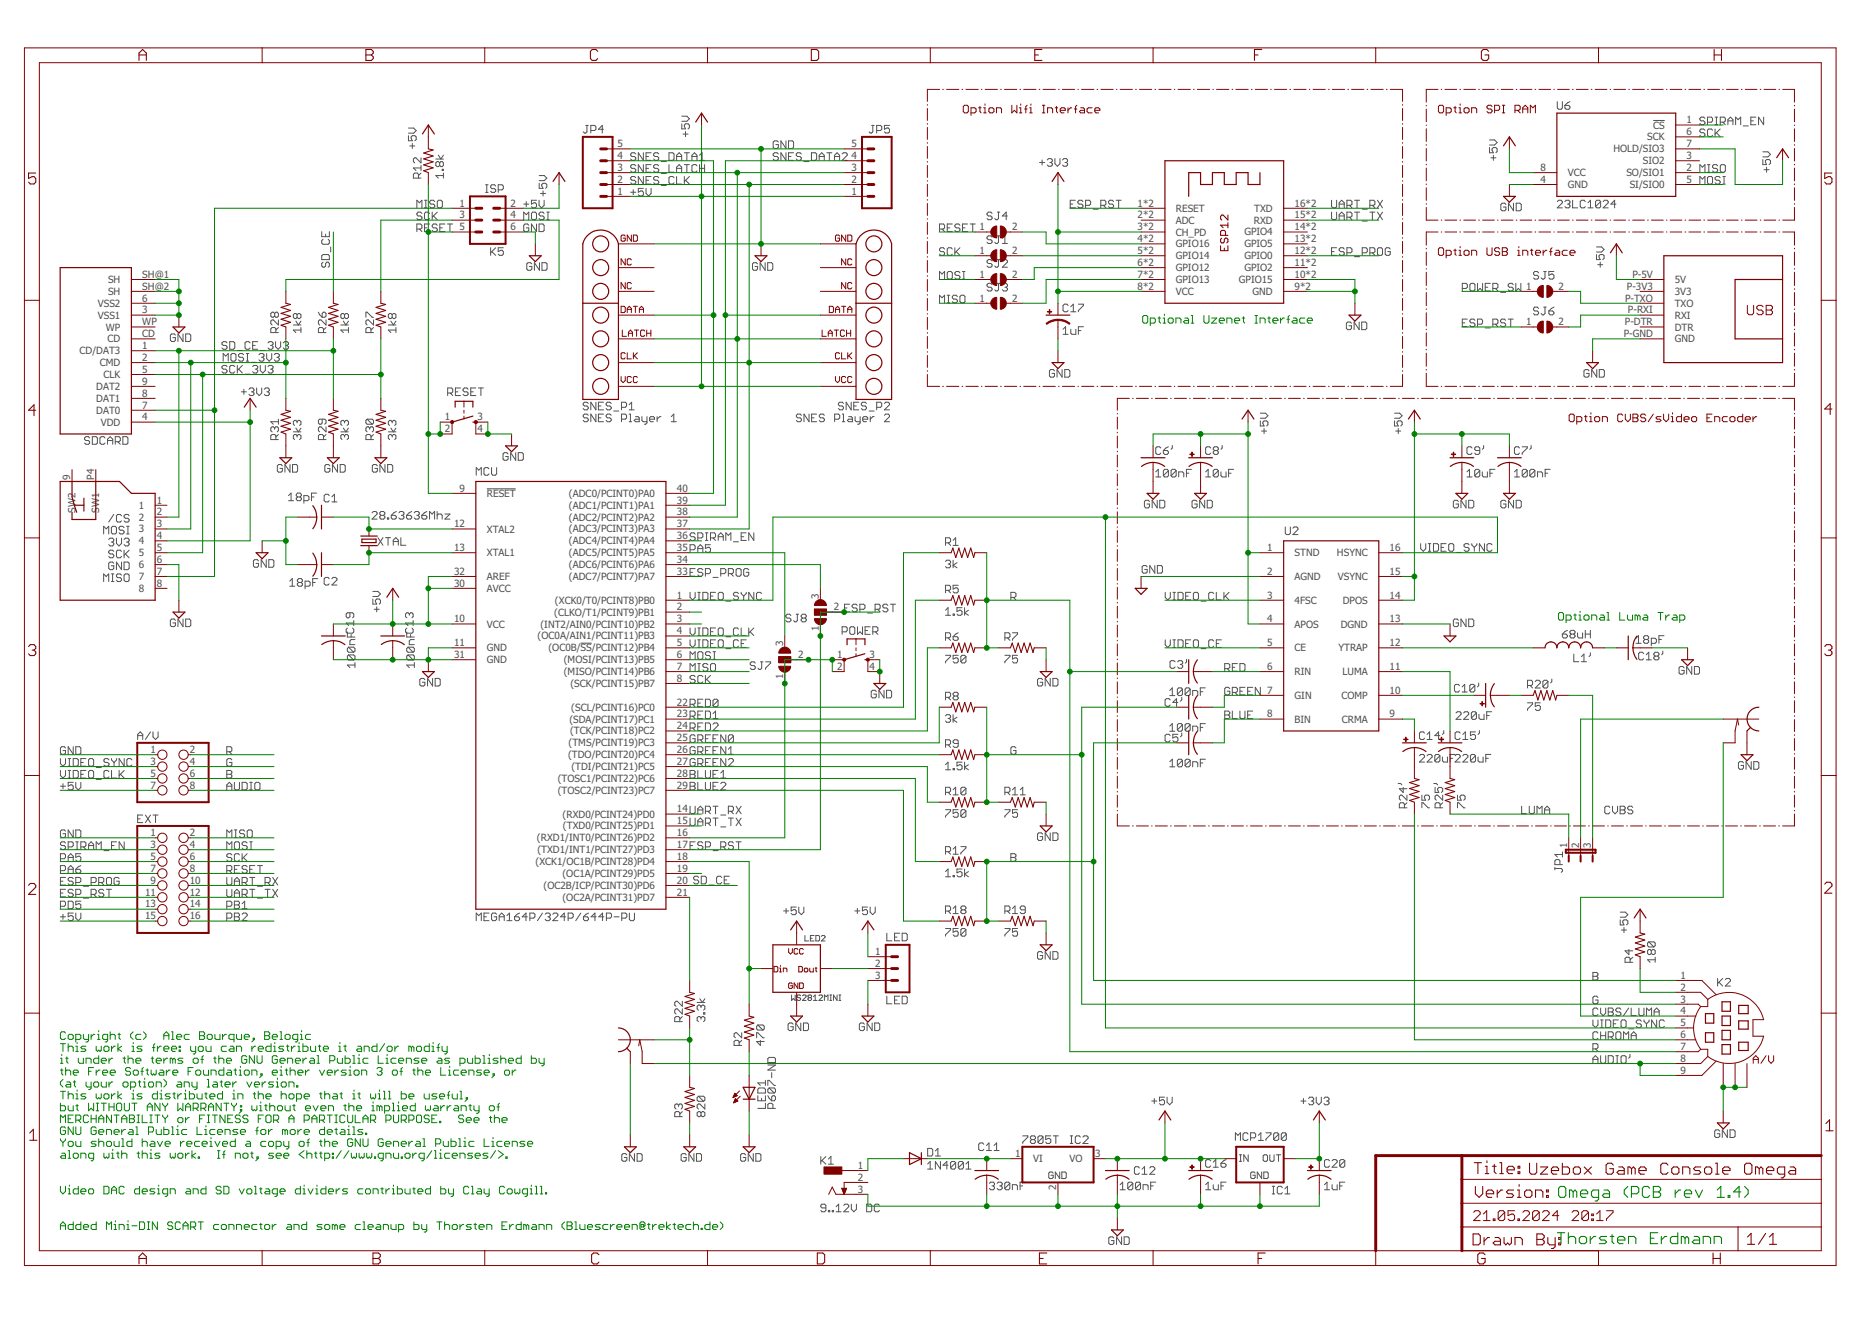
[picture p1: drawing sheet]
<svg xmlns="http://www.w3.org/2000/svg" width="297mm" height="210mm" viewBox="0 0 297 210" stroke-linecap="round" stroke-linejoin="round" font-family="sans-serif">
<defs><g id="words">
<g font-size="1.6" fill="#505050">
<text x="98" y="23.3">5</text>
<text x="135.1" y="23.3">5</text>
<text x="261.4" y="22.3">SCK</text>
<text x="262.3" y="20.4">CS</text>
<text x="267.6" y="19.6">1</text>
<text x="267.6" y="23.3">7</text>
<text x="267.6" y="21.5">6</text>
<text x="98" y="29">2</text>
<text x="98" y="27.1">3</text>
<text x="98" y="25.2">4</text>
<text x="135.1" y="29">2</text>
<text x="135.1" y="27.1">3</text>
<text x="135.1" y="25.2">4</text>
<text x="244.4" y="29">4</text>
<text x="244.4" y="27.1">8</text>
<text x="248.8" y="29.8">GND</text>
<text x="248.8" y="27.9">VCC</text>
<text x="256" y="24.2">HOLD/SIO3</text>
<text x="258.1" y="27.9">SO/SIO1</text>
<text x="258.6" y="29.8">SI/SIO0</text>
<text x="260.7" y="26.1">SIO2</text>
<text x="267.6" y="29">5</text>
<text x="267.6" y="25.2">3</text>
<text x="267.6" y="27.1">2</text>
<text x="72.9" y="32.8">1</text>
<text x="72.9" y="34.7">3</text>
<text x="81" y="32.8">2</text>
<text x="81" y="34.7">4</text>
<text x="98" y="30.9">1</text>
<text x="135.1" y="30.9">1</text>
<text x="180.5" y="34.7">2*2</text>
<text x="180.5" y="32.8">1*2</text>
<text x="186.6" y="35.5">ADC</text>
<text x="186.6" y="33.6">RESET</text>
<text x="198.9" y="35.5">RXD</text>
<text x="199" y="33.6">TXD</text>
<text x="205.4" y="34.7">15*2</text>
<text x="205.4" y="32.8">16*2</text>
<text x="72.9" y="36.5">5</text>
<text x="81" y="36.5">6</text>
<text x="155.4" y="40.3">1</text>
<text x="155.4" y="36.5">1</text>
<text x="160.6" y="40.3">2</text>
<text x="160.6" y="36.5">2</text>
<text x="180.5" y="36.5">3*2</text>
<text x="180.5" y="40.3">5*2</text>
<text x="180.5" y="38.4">4*2</text>
<text x="186.6" y="37.4">CH_PD</text>
<text x="186.6" y="41.1">GPIO14</text>
<text x="186.6" y="39.3">GPIO16</text>
<text x="197.4" y="41.1">GPIO0</text>
<text x="197.4" y="37.4">GPIO4</text>
<text x="197.4" y="39.2">GPIO5</text>
<text x="205.4" y="40.3">12*2</text>
<text x="205.4" y="36.5">14*2</text>
<text x="205.4" y="38.4">13*2</text>
<text x="17.1" y="44.9">SH</text>
<text x="17.1" y="46.8">SH</text>
<text x="22.6" y="47.9">6</text>
<text x="22.6" y="44.1">SH@1</text>
<text x="22.6" y="46">SH@2</text>
<text x="155.4" y="44.1">1</text>
<text x="155.4" y="47.9">1</text>
<text x="160.6" y="44.1">2</text>
<text x="160.6" y="47.9">2</text>
<text x="180.5" y="42.2">6*2</text>
<text x="180.5" y="44.1">7*2</text>
<text x="180.5" y="46">8*2</text>
<text x="186.6" y="43">GPIO12</text>
<text x="186.6" y="44.9">GPIO13</text>
<text x="186.6" y="46.8">VCC</text>
<text x="196.6" y="44.9">GPIO15</text>
<text x="197.4" y="43">GPIO2</text>
<text x="198.8" y="46.8">GND</text>
<text x="205.4" y="46">9*2</text>
<text x="205.4" y="42.2">11*2</text>
<text x="205.4" y="44.1">10*2</text>
<text x="242.1" y="46">1</text>
<text x="247.3" y="46">2</text>
<text x="257.9" y="47.9">P-TXO</text>
<text x="258.1" y="46">P-3V3</text>
<text x="259" y="44.1">P-5V</text>
<text x="265.7" y="46.8">3V3</text>
<text x="265.7" y="44.9">5V</text>
<text x="15.5" y="50.6">VSS1</text>
<text x="15.5" y="48.7">VSS2</text>
<text x="16.8" y="52.4">WP</text>
<text x="22.6" y="49.7">3</text>
<text x="22.6" y="51.6">WP</text>
<text x="22.6" y="53.5">CD</text>
<text x="242.1" y="51.6">1</text>
<text x="247.3" y="51.6">2</text>
<text x="257.6" y="53.5">P-GND</text>
<text x="257.8" y="51.6">P-DTR</text>
<text x="258.3" y="49.7">P-RXI</text>
<text x="265.7" y="52.5">DTR</text>
<text x="265.7" y="50.6">RXI</text>
<text x="265.7" y="48.7">TXO</text>
<text x="12.6" y="56.2">CD/DAT3</text>
<text x="15.9" y="58.1">CMD</text>
<text x="16.4" y="60">CLK</text>
<text x="17.1" y="54.3">CD</text>
<text x="22.6" y="55.4">1</text>
<text x="22.6" y="57.3">2</text>
<text x="22.6" y="59.2">5</text>
<text x="265.7" y="54.3">GND</text>
<text x="15.3" y="65.6">DAT0</text>
<text x="15.3" y="63.8">DAT1</text>
<text x="15.3" y="61.9">DAT2</text>
<text x="22.6" y="64.8">7</text>
<text x="22.6" y="62.9">8</text>
<text x="22.6" y="61">9</text>
<text x="16" y="67.5">VDD</text>
<text x="22.6" y="66.7">4</text>
<text x="70.6" y="66.7">1</text>
<text x="70.6" y="68.6">2</text>
<text x="75.8" y="66.7">3</text>
<text x="75.8" y="68.6">4</text>
<text x="11.2" y="76.1" transform="rotate(-90 11.2 76.1)">9</text>
<text x="14.9" y="76.1" transform="rotate(-90 14.9 76.1)">P4</text>
<text x="12" y="81.3" transform="rotate(-90 12 81.3)">SW2</text>
<text x="15.7" y="81.3" transform="rotate(-90 15.7 81.3)">SW1</text>
<text x="22" y="80.7">1</text>
<text x="22" y="82.6">2</text>
<text x="24.9" y="79.9">1</text>
<text x="24.9" y="81.8">2</text>
<text x="24.9" y="83.7">3</text>
<text x="72" y="83.7">12</text>
<text x="72.9" y="78">9</text>
<text x="77.2" y="78.8">RESET</text>
<text x="90.3" y="78.8">(ADC0/PCINT0)PA0</text>
<text x="90.3" y="80.7">(ADC1/PCINT1)PA1</text>
<text x="90.3" y="82.6">(ADC2/PCINT2)PA2</text>
<text x="107.4" y="78">40</text>
<text x="107.4" y="79.9">39</text>
<text x="107.4" y="81.8">38</text>
<text x="107.4" y="83.7">37</text>
<text x="22" y="84.5">3</text>
<text x="22" y="86.4">4</text>
<text x="22" y="88.3">5</text>
<text x="24.9" y="85.5">4</text>
<text x="24.9" y="87.4">5</text>
<text x="24.9" y="89.3">6</text>
<text x="72" y="87.4">13</text>
<text x="77.2" y="88.3">XTAL1</text>
<text x="77.2" y="84.5">XTAL2</text>
<text x="90.3" y="84.5">(ADC3/PCINT3)PA3</text>
<text x="90.3" y="86.4">(ADC4/PCINT4)PA4</text>
<text x="90.3" y="88.3">(ADC5/PCINT5)PA5</text>
<text x="107.4" y="85.5">36</text>
<text x="107.4" y="87.4">35</text>
<text x="107.4" y="89.3">34</text>
<text x="201.1" y="87.4">1</text>
<text x="205.4" y="88.3">STND</text>
<text x="212.1" y="88.3">HSYNC</text>
<text x="220.5" y="87.4">16</text>
<text x="22" y="90.1">6</text>
<text x="22" y="92">7</text>
<text x="22" y="93.9">8</text>
<text x="24.9" y="91.2">7</text>
<text x="24.9" y="93.1">8</text>
<text x="72" y="91.2">32</text>
<text x="72" y="93.1">30</text>
<text x="77.2" y="92">AREF</text>
<text x="77.2" y="93.9">AVCC</text>
<text x="88.1" y="95.8">(XCK0/T0/PCINT8)PB0</text>
<text x="90.3" y="90.1">(ADC6/PCINT6)PA6</text>
<text x="90.3" y="92">(ADC7/PCINT7)PA7</text>
<text x="107.4" y="91.2">33</text>
<text x="107.4" y="95">1</text>
<text x="129.9" y="95" transform="rotate(-90 129.9 95)">3</text>
<text x="201.1" y="91.2">2</text>
<text x="201.1" y="95">3</text>
<text x="205.4" y="92">AGND</text>
<text x="205.4" y="95.8">4FSC</text>
<text x="212.3" y="92">VSYNC</text>
<text x="213.1" y="95.8">DPOS</text>
<text x="220.5" y="95">14</text>
<text x="220.5" y="91.2">15</text>
<text x="72" y="98.7">10</text>
<text x="77.2" y="99.6">VCC</text>
<text x="85.3" y="101.4">(OC0A/AIN1/PCINT11)PB3</text>
<text x="85.8" y="99.6">(INT2/AIN0/PCINT10)PB2</text>
<text x="88" y="97.7">(CLKO/T1/PCINT9)PB1</text>
<text x="107.4" y="96.9">2</text>
<text x="107.4" y="98.7">3</text>
<text x="107.4" y="100.6">4</text>
<text x="129.9" y="100.1" transform="rotate(-90 129.9 100.1)">1</text>
<text x="132.3" y="96.9">2</text>
<text x="201.1" y="98.7">4</text>
<text x="205.4" y="99.6">APOS</text>
<text x="212.8" y="99.6">DGND</text>
<text x="220.5" y="98.7">13</text>
<text x="72" y="102.5">11</text>
<text x="72" y="104.4">31</text>
<text x="77.2" y="103.3">GND</text>
<text x="77.2" y="105.2">GND</text>
<text x="87" y="103.3">(OC0B/SS/PCINT12)PB4</text>
<text x="89.5" y="107.1">(MISO/PCINT14)PB6</text>
<text x="89.5" y="105.2">(MOSI/PCINT13)PB5</text>
<text x="107.4" y="106.3">7</text>
<text x="107.4" y="104.4">6</text>
<text x="107.4" y="102.5">5</text>
<text x="124.3" y="107.7" transform="rotate(-90 124.3 107.7)">1</text>
<text x="124.3" y="102.5" transform="rotate(-90 124.3 102.5)">3</text>
<text x="126.7" y="104.4">2</text>
<text x="132.8" y="104.4">1</text>
<text x="132.8" y="106.3">2</text>
<text x="138" y="104.4">3</text>
<text x="138" y="106.3">4</text>
<text x="201.1" y="102.5">5</text>
<text x="201.1" y="106.3">6</text>
<text x="205.4" y="103.3">CE</text>
<text x="205.4" y="107.1">RIN</text>
<text x="212.4" y="103.3">YTRAP</text>
<text x="213" y="107.1">LUMA</text>
<text x="220.5" y="106.3">11</text>
<text x="220.5" y="102.5">12</text>
<text x="90.5" y="109">(SCK/PCINT15)PB7</text>
<text x="90.6" y="112.8">(SCL/PCINT16)PC0</text>
<text x="107.4" y="108.2">8</text>
<text x="107.4" y="111.9">22</text>
<text x="107.4" y="113.8">23</text>
<text x="201.1" y="110.1">7</text>
<text x="201.1" y="113.8">8</text>
<text x="205.4" y="110.9">GIN</text>
<text x="212.9" y="110.9">COMP</text>
<text x="220.5" y="113.8">9</text>
<text x="220.5" y="110.1">10</text>
<text x="23.9" y="119.5">1</text>
<text x="30.1" y="119.5">2</text>
<text x="90.2" y="118.4">(TMS/PCINT19)PC3</text>
<text x="90.3" y="114.6">(SDA/PCINT17)PC1</text>
<text x="90.5" y="116.5">(TCK/PCINT18)PC2</text>
<text x="107.4" y="115.7">24</text>
<text x="107.4" y="119.5">26</text>
<text x="107.4" y="117.6">25</text>
<text x="205.4" y="114.7">BIN</text>
<text x="212.9" y="114.6">CRMA</text>
<text x="23.9" y="121.4">3</text>
<text x="23.9" y="123.2">5</text>
<text x="23.9" y="125.1">7</text>
<text x="30.1" y="121.4">4</text>
<text x="30.1" y="123.2">6</text>
<text x="30.1" y="125.1">8</text>
<text x="88.5" y="124.1">(TOSC1/PCINT22)PC6</text>
<text x="88.5" y="126">(TOSC2/PCINT23)PC7</text>
<text x="90.1" y="120.3">(TDO/PCINT20)PC4</text>
<text x="90.7" y="122.2">(TDI/PCINT21)PC5</text>
<text x="107.4" y="121.4">27</text>
<text x="107.4" y="123.2">28</text>
<text x="107.4" y="125.1">29</text>
<text x="89.3" y="129.7">(RXD0/PCINT24)PD0</text>
<text x="89.3" y="131.6">(TXD0/PCINT25)PD1</text>
<text x="107.4" y="128.9">14</text>
<text x="107.4" y="130.8">15</text>
<text x="23.9" y="132.7">1</text>
<text x="23.9" y="134.6">3</text>
<text x="23.9" y="136.4">5</text>
<text x="30.1" y="132.7">2</text>
<text x="30.1" y="134.6">4</text>
<text x="30.1" y="136.4">6</text>
<text x="85" y="137.3">(XCK1/OC1B/PCINT28)PD4</text>
<text x="85.2" y="133.5">(RXD1/INT0/PCINT26)PD2</text>
<text x="85.3" y="135.4">(TXD1/INT1/PCINT27)PD3</text>
<text x="107.4" y="132.7">16</text>
<text x="107.4" y="134.6">17</text>
<text x="107.4" y="136.4">18</text>
<text x="248.7" y="134.6" transform="rotate(-90 248.7 134.6)">1</text>
<text x="250.5" y="134.6" transform="rotate(-90 250.5 134.6)">2</text>
<text x="252.4" y="134.6" transform="rotate(-90 252.4 134.6)">3</text>
<text x="23" y="142.1">11</text>
<text x="23" y="144">13</text>
<text x="23.9" y="138.3">7</text>
<text x="23.9" y="140.2">9</text>
<text x="30.1" y="138.3">8</text>
<text x="30.1" y="140.2">10</text>
<text x="30.1" y="142.1">12</text>
<text x="30.1" y="144">14</text>
<text x="86.2" y="141">(OC2B/ICP/PCINT30)PD6</text>
<text x="89.2" y="139.1">(OC1A/PCINT29)PD5</text>
<text x="89.2" y="142.9">(OC2A/PCINT31)PD7</text>
<text x="107.4" y="138.3">19</text>
<text x="107.4" y="142.1">21</text>
<text x="107.4" y="140.2">20</text>
<text x="23" y="145.9">15</text>
<text x="30.1" y="145.9">16</text>
<text x="138.9" y="151.5">1</text>
<text x="138.9" y="153.4">2</text>
<text x="138.9" y="155.3">3</text>
<text x="266.6" y="155.3">1</text>
<text x="266.6" y="157.2">2</text>
<text x="266.6" y="159.1">3</text>
<text x="266.6" y="160.9">4</text>
<text x="266.6" y="162.8">5</text>
<text x="266.6" y="164.7">6</text>
<text x="266.6" y="166.6">7</text>
<text x="266.6" y="168.5">8</text>
<text x="266.6" y="170.4">9</text>
<text x="136.1" y="185.4">1</text>
<text x="161.1" y="183.6">1</text>
<text x="164" y="184.4">VI</text>
<text x="169.7" y="184.4">VO</text>
<text x="173.8" y="183.6">3</text>
<text x="136.1" y="187.3">2</text>
<text x="136.1" y="189.2">3</text>
<text x="167.6" y="188.7" transform="rotate(-90 167.6 188.7)">2</text>
</g>
</g></defs>
<g fill="none" stroke="#505050" stroke-width=".16">
<path d="M92.9 19.9h.4M93.1 19.9v1l-.2 .2h-.2l-.2-.2M108.2 19.6v.8h.6l-.2-.4v-.1l.2-.3h.4l.2 .3v.4l-.2 .1M108.2 18.4h.8l.4 .4-.4 .4h-.8M138.3 19.9h.4M138.5 19.9v1l-.2 .2h-.2l-.2-.2M141.1 19.9h-.8v.6l.4-.2h.2l.2 .2v.4l-.2 .2h-.4l-.2-.2M247.1 16.1v1l.2 .2h.4l.2-.2v-1M248.3 16.7h.6l.2 .2v.2l-.2 .2h-.4l-.2-.2zM249.1 16.1l-.4 .2-.4 .4M262.3 19.1h1.9M270.5 18.8l-.2-.2h-.4l-.2 .2v.2l.2 .2h.4l.2 .2v.2l-.2 .2h-.4l-.2-.2"/>
<path d="M270.9 19.4h.6l.2-.2v-.4l-.2-.2h-.6v1.2M272.1 18.6h.4M272.1 19.8h.4M272.4 18.6v1.2M273 19.4h.6l.2-.2v-.4l-.2-.2h-.6v1.2M273.4 19.4l.4 .4M274.2 19.2h.8M274.2 19.8v-.8l.4-.4 .4 .4v.8M275.4 19.8v-1.2l.4 .4 .4-.4v1.2M276.6 20h.8M277.8 19.2h.4M278.6 18.6h-.8v1.2h.8"/>
<path d="M279.8 18.6v1.2l-.8-1.2v1.2M51.1 36.7v.8h1.2v-.8M51.3 38l-.2 .2v.4l.2 .2h.8l.2-.2v-.4l-.2-.2M51.7 37.1v.4M52.5 39.2v.8M64.8 21.5v.8h.6l-.2-.4v-.2l.2-.2h.4l.2 .2v.4l-.2 .2M64.8 20.3h.8l.4 .4-.4 .4h-.8M65 23.2h.8M65.4 22.8v.8M66.1 36.3h.6l.3-.1v-.4l-.3-.3h-.6v1.2M66.1 33v-1.2l.4 .4 .5-.4v1.2M66.4 28.3v-.6l-.2-.2h-.4l-.2 .2v.6h1.2"/>
<path d="M66.5 36.3l.5 .4M66.8 25v.8l-.8-.8h-.2l-.2 .2v.4l.2 .2M66.8 27.5l-.4 .4M66.8 26.6h-1.2l.4 .5M66.8 26.2v.9M67 33.9l-.3-.2h-.4l-.2 .2v.2l.2 .2h.4l.3 .2v.2l-.3 .2h-.4l-.2-.2M67.4 33h.4M67.4 31.8h.4M67.4 36.2h.4M67.6 31.8v1.2M68.2 33.9l-.2-.2h-.4l-.2 .2v.8l.2 .2h.4l.2-.2M68.2 35.5h-.8v1.2h.8"/>
<path d="M68.6 33.7v1.2M68.8 34.3l.6 .6M69 32l-.2-.2h-.4l-.2 .2v.2l.2 .2h.4l.2 .2v.2l-.2 .2h-.4l-.2-.2M69.2 25.2h1.2M69.4 35.8l-.2-.3h-.4l-.2 .3v.1l.2 .3h.4l.2 .1v.3l-.2 .1h-.4l-.2-.1M69.4 33.7l-.8 .8M69.6 24.6l.4 .6 .4-.6M69.6 31.8h.4l.2 .2v.8l-.2 .2h-.4l-.2-.2v-.8zM69.8 25.8l.2-.2h.2l.2 .2v.4l-.2 .2h-.2l-.2-.2M69.8 25.8l-.2-.2h-.2l-.2 .2v.4l.2 .2h.2l.2-.2M69.8 25.8v.4M69.8 36.2h.4"/>
<path d="M70.2 26.9h.2v.2h-.2zM70.4 27.9h-1.2l.4 .4M70.4 27.5v.8M70.6 35.5h-.8v1.2h.8M71 35.5h.8M71.4 35.5v1.2M77 30.5h.4M77 29.3h.4M77.2 29.3v1.2M77.9 39.3v1.2M78 39.9l.7 .6M78.7 29.5l-.2-.2h-.5l-.1 .2v.2l.1 .2h.5l.2 .2v.2l-.2 .2h-.5l-.1-.2"/>
<path d="M78.7 39.3l-.8 .8M79.1 30.1h.6l.2-.2v-.4l-.2-.2h-.6v1.2M79.9 39.3h-.8v.6l.4-.2h.2l.2 .2v.4l-.2 .2h-.4l-.2-.2M83.1 32.4h.8M83.1 34.9v-1.2l.4 .4 .4-.4v1.2M83.5 32v.8M83.9 35.8l-.2-.3h-.4l-.2 .3v.8l.2 .1h.4l.2-.1v-.4h-.4M84.5 33.7h.4l.2 .2v.8l-.2 .2h-.4l-.2-.2v-.8zM85.1 31.8h-.8v.6l.4-.2h.2l.2 .2v.4l-.2 .2h-.4l-.2-.2M85.1 35.5v1.2l-.8-1.2v1.2M85.5 35.5h.6l.2 .3v.8l-.2 .1h-.6zM85.5 31.8v.8l.4 .4 .4-.4v-.8"/>
<path d="M85.6 29.1v.8h.6l-.2-.4v-.2l.2-.2h.4l.2 .2v.4l-.2 .2M85.6 27.9h.8l.4 .4-.4 .4h-.8M85.8 30.7h.8M86.2 30.3v.8M86.3 33.9l-.2-.2h-.4l-.2 .2v.2l.2 .2h.4l.2 .2v.2l-.2 .2h-.4l-.2-.2M86.8 33.7h.4M86.8 34.9h.4M87 33.7v1.2M93.7 20.7h.7l.2-.2v-.4l-.2-.2h-.7v1.2M95.8 20.5h-.8l.6-.6v1.2M100.1 30.5h.8M100.5 30.1v.8"/>
<path d="M100.9 24.4l-.2-.2h-.4l-.2 .2v.2l.2 .2h.4l.2 .2v.2l-.2 .2h-.4l-.2-.2M100.9 26.3l-.2-.2h-.4l-.2 .2v.2l.2 .2h.4l.2 .2v.2l-.2 .2h-.4l-.2-.2M100.9 28.2l-.2-.2h-.4l-.2 .2v.2l.2 .2h.4l.2 .2v.2l-.2 .2h-.4l-.2-.2M102.1 29.9h-.8v.6l.4-.2h.2l.2 .2v.4l-.2 .2h-.4l-.2-.2M102.1 24.2v1.2l-.8-1.2v1.2M102.1 26.1v1.2l-.8-1.2v1.2M102.1 28v1.2l-.8-1.2v1.2M102.5 29.9v.8l.4 .4 .4-.4v-.8M102.5 28.6h.4M102.5 26.7h.4M102.5 24.8h.4M103.3 24.2h-.8v1.2h.8"/>
<path d="M103.3 26.1h-.8v1.2h.8M103.3 28h-.8v1.2h.8M104.5 24.4l-.2-.2h-.4l-.2 .2v.2l.2 .2h.4l.2 .2v.2l-.2 .2h-.4l-.2-.2M104.5 26.3l-.2-.2h-.4l-.2 .2v.2l.2 .2h.4l.2 .2v.2l-.2 .2h-.4l-.2-.2M104.5 28.2l-.2-.2h-.4l-.2 .2v.2l.2 .2h.4l.2 .2v.2l-.2 .2h-.4l-.2-.2M104.9 25.6h.8M104.9 29.4h.8M104.9 27.5h.8M106.2 24.2h.5l.3 .2v.8l-.3 .2h-.5zM106.2 26.1v1.2h.8M107 28.2l-.3-.2h-.4l-.1 .2v.8l.1 .2h.4l.3-.2M107.4 25.4v-.8l.4-.4 .4 .4v.8"/>
<path d="M107.4 27.3v-.8l.4-.4 .4 .4v.8M107.4 28v1.2h.8M107.4 26.7h.8M107.4 24.8h.8M108.4 21.3h.8M108.6 28v1.2M108.6 24.2h.8M108.6 26.1h.8M108.8 20.9v.8M108.8 28.6l.6 .6M109 24.2v1.2M109 26.1v1.2"/>
<path d="M109.4 28l-.8 .8M109.8 25.4v-.8l.4-.4 .4 .4v.8M109.8 24.8h.8M110.6 26.3l-.2-.2h-.4l-.2 .2v.8l.2 .2h.4l.2-.2M111 26.7h.8M111 26.1v1.2M111 25.4h.8M111 24.6l.4-.4v1.2M111.8 26.1v1.2M123.5 24.4l-.2-.2h-.4l-.2 .2v.2l.2 .2h.4l.2 .2v.2l-.2 .2h-.4l-.2-.2M123.5 22.5l-.2-.1h-.4l-.2 .1v.8l.2 .3h.4l.2-.3v-.4h-.4M124.7 22.4v1.2l-.8-1.2v1.2"/>
<path d="M124.7 24.2v1.2l-.8-1.2v1.2M125.1 22.4h.6l.2 .1v.8l-.2 .3h-.6zM125.1 24.8h.4M125.9 24.2h-.8v1.2h.8M127.1 24.4l-.2-.2h-.4l-.2 .2v.2l.2 .2h.4l.2 .2v.2l-.2 .2h-.4l-.2-.2M127.6 25.6h.8M128.8 24.2h.6l.2 .2v.8l-.2 .2h-.6zM130 25.4v-.8l.4-.4 .4 .4v.8M130 24.8h.8M131.2 24.2h.8M131.6 24.2v1.2M132.4 24.8h.8"/>
<path d="M132.4 25.4v-.8l.4-.4 .4 .4v.8M133.6 24.4l.2-.2h.4l.2 .2v.2l-.8 .8h.8M139.1 20.7h.6l.2-.2v-.4l-.2-.2h-.6v1.2M149.1 36.3h.6l.2-.1v-.4l-.2-.3h-.6v1.2M149.5 36.3l.4 .4M149.9 39.5l-.2-.2h-.4l-.2 .2v.2l.2 .2h.4l.2 .2v.2l-.2 .2h-.4l-.2-.2M150.3 36.2h.4M151.1 39.5l-.2-.2h-.4l-.2 .2v.8l.2 .2h.4l.2-.2M151.1 35.5h-.8v1.2h.8M151.5 39.3v1.2M151.7 39.9l.6 .6M152.3 35.8l-.2-.3h-.4l-.2 .3v.1l.2 .3h.4l.2 .1v.3l-.2 .1h-.4l-.2-.1"/>
<path d="M152.3 39.3l-.8 .8M152.7 36.2h.4M153.5 35.5h-.8v1.2h.8M153.9 35.5h.8M154.3 35.5v1.2M157.4 37.6l-.2-.2h-.4l-.2 .2v.2l.2 .2h.4l.2 .2v.2l-.2 .2h-.4l-.2-.2M157.4 33.9l-.2-.2h-.4l-.2 .2v.2l.2 .2h.4l.2 .2v.2l-.2 .2h-.4l-.2-.2M158.2 37.4h.4M158.2 33.7h.4M158.4 37.4v1l-.2 .2h-.2l-.2-.2M158.4 33.7v1l-.2 .2h-.2l-.2-.2M159 37.8l.4-.4v1.2"/>
<path d="M159 38.6h.9M159.9 34.3h-.9l.7-.6v1.2M165 25.8h.8M165.4 25.4v.8M166.2 25.4l.2-.2h.4l.2 .2v.2l-.2 .2M166.6 25.8h.2M166.8 25.8l.2 .2v.2l-.2 .2h-.4l-.2-.2M167.4 25.2v.8l.4 .4 .4-.4v-.8M168.6 25.4l.2-.2h.4l.2 .2v.2l-.2 .2M169 25.8h.2M169.2 25.8l.2 .2v.2l-.2 .2h-.4l-.2-.2M169.8 32.4h.4"/>
<path d="M170.6 31.8h-.8v1.2h.8M171.8 32l-.2-.2h-.4l-.2 .2v.2l.2 .2h.4l.2 .2v.2l-.2 .2h-.4l-.2-.2M172.3 32.6h.5l.3-.2v-.4l-.3-.2h-.5v1.2M173.5 33.2h.8M174.7 32.6h.6l.2-.2v-.4l-.2-.2h-.6v1.2M175.1 32.6l.4 .4M176.7 32l-.2-.2h-.4l-.2 .2v.2l.2 .2h.4l.2 .2v.2l-.2 .2h-.4l-.2-.2M177.1 31.8h.8M177.5 31.8v1.2M211.3 31.8v1l.2 .2h.4l.2-.2v-1M211.3 33.7v1l.2 .2h.4l.2-.2v-1M211.3 39.9h.4"/>
<path d="M212.1 39.3h-.8v1.2h.8M212.5 32.4h.8M212.5 34.3h.8M212.5 33v-.8l.4-.4 .4 .4v.8M212.5 34.9v-.8l.4-.4 .4 .4v.8M213.3 39.5l-.2-.2h-.4l-.2 .2v.2l.2 .2h.4l.2 .2v.2l-.2 .2h-.4l-.2-.2M213.7 32.6h.6l.2-.2v-.4l-.2-.2h-.6v1.2M213.7 34.5h.6l.2-.2v-.4l-.2-.2h-.6v1.2M214.1 32.6l.4 .4M214.1 34.5l.4 .4M214.9 31.8h.8M214.9 33.7h.8"/>
<path d="M215.3 31.8v1.2M215.3 33.7v1.2M216.2 33.2h.8M216.2 35.1h.8M217.4 32.6h.6l.2-.2v-.4l-.2-.2h-.6v1.2M217.4 33.7h.8M217.8 32.6l.4 .4M217.8 33.7v1.2M218.6 39.5l.2-.2h.4l.2 .2v.8l-.2 .2h-.4l-.2-.2zM218.6 31.8l.8 1.2M218.6 33.7l.8 1.2M219.4 31.8l-.8 1.2"/>
<path d="M219.4 33.7l-.8 1.2M220.6 39.5l-.2-.2h-.4l-.2 .2v.8l.2 .2h.4l.2-.2v-.4h-.4M236.3 23.4v.8h.7l-.3-.4v-.2l.3-.2h.4l.2 .2v.4l-.2 .2M236.3 22.2h.9l.4 .4-.4 .4h-.9M236.6 25h.8M237 24.6v.8M239 32.4l-.2-.2h-.4l-.3 .2v.9l.3 .1h.4l.2-.1v-.4h-.5M240.2 32.2v1.2l-.8-1.2v1.2M240.6 32.2h.6l.2 .2v.9l-.2 .1h-.6zM247.1 32l.2-.2h.4l.2 .2v.2l-.8 .8h.8M248.3 32l.2-.2h.4l.2 .2v.2l-.2 .2M248.7 32.4h.2"/>
<path d="M248.9 32.4l.2 .2v.2l-.2 .2h-.4l-.2-.2M249.5 31.8v1.2h.8M251.5 32l-.1-.2h-.4l-.3 .2v.8l.3 .2h.4l.1-.2M252 33h.8M252 32.2l.4-.4v1.2M253.3 39.2h.8l.4 .4-.4 .4h-.8M254 32v.8l-.2 .2h-.4l-.2-.2M254 32l-.2-.2h-.4l-.2 .2v.8M254 32l-.8 .8M254.4 32l.2-.2h.4l.2 .2v.2l-.8 .8h.8M256.4 32.4h-.8l.6-.6v1.2M269.7 29.2v-1.2l.4 .4 .4-.4v1.2"/>
<path d="M269.7 27.3v-1.2l.4 .4 .4-.4v1.2M270.5 20.7l-.2-.2h-.4l-.2 .2v.2l.2 .2h.4l.2 .2v.2l-.2 .2h-.4l-.2-.2M270.9 26.1h.4M270.9 28.2l.2-.2h.4l.2 .2v.8l-.2 .2h-.4l-.2-.2zM270.9 27.3h.4M271.1 26.1v1.2M271.7 20.7l-.2-.2h-.4l-.2 .2v.8l.2 .2h.4l.2-.2M272.1 20.5v1.2M272.4 21.1l.5 .6M272.5 26.3l-.1-.2h-.5l-.2 .2v.2l.2 .2h.5l.1 .2v.2l-.1 .2h-.5l-.2-.2M272.9 28.2l-.1-.2h-.4l-.3 .2v.2l.3 .2h.4l.1 .2v.2l-.1 .2h-.4l-.3-.2M272.9 20.5l-.8 .8"/>
<path d="M273.2 26.1h.4l.2 .2v.8l-.2 .2h-.4l-.2-.2v-.8zM273.4 28h.4M273.4 29.2h.4M273.6 28v1.2M279.7 25.3v.8h.6l-.2-.4v-.2l.2-.2h.4l.2 .2v.4l-.2 .2M279.7 24.1h.8l.4 .4-.4 .4h-.8M279.9 26.9h.8M280.3 26.5v.8M27.8 53.2l-.2-.2h-.4l-.2 .2v.8l.2 .2h.4l.2-.2v-.4h-.4M29 53v1.2l-.8-1.2v1.2M29.5 53h.6l.2 .2v.8l-.2 .2h-.6zM35.4 57.3v-1.2l.4 .4 .4-.4v1.2"/>
<path d="M36 54.4l-.2-.2h-.4l-.2 .2v.2l.2 .2h.4l.2 .2v.2l-.2 .2h-.4l-.2-.2M36 58.2l-.2-.2h-.4l-.2 .2v.2l.2 .2h.4l.2 .2v.2l-.2 .2h-.4l-.2-.2M36.4 54.2h.6l.3 .2v.8l-.3 .2h-.6zM36.8 56.1h.4l.2 .2v.8l-.2 .2h-.4l-.2-.2v-.8zM37.3 58.2l-.3-.2h-.4l-.2 .2v.8l.2 .2h.4l.3-.2M37.7 58v1.2M37.7 55.6h.8M37.9 58.6l.6 .6M38.5 58l-.8 .8M38.7 56.3l-.2-.2h-.4l-.3 .2v.2l.3 .2h.4l.2 .2v.2l-.2 .2h-.4l-.3-.2M38.9 59.4h.8M39.1 56.1h.4"/>
<path d="M39.1 57.3h.4M39.3 56.1v1.2M39.7 54.4l-.2-.2h-.4l-.2 .2v.8l.2 .2h.4l.2-.2M39.9 57.5h.8M40.1 58.2l.2-.2h.4l.2 .2v.2l-.2 .2M40.1 54.8h.4M40.5 58.6h.2M40.7 58.6l.2 .2v.2l-.2 .2h-.4l-.2-.2M40.9 54.2h-.8v1.2h.8M41.1 56.3l.2-.2h.4l.2 .2v.2l-.2 .2M41.3 58v.8l.4 .4 .4-.4v-.8M41.3 55.6h.8"/>
<path d="M41.5 56.7h.2M41.7 56.7l.2 .2v.2l-.2 .2h-.4l-.2-.2M42.3 56.1v.8l.4 .4 .4-.4v-.8M42.5 58.2l.2-.2h.4l.2 .2v.2l-.2 .2M42.5 54.4l.2-.2h.4l.2 .2v.2l-.2 .2M42.9 58.6h.2M42.9 54.8h.2M43.1 58.6l.2 .2v.2l-.2 .2h-.4l-.2-.2M43.1 54.8l.2 .2v.2l-.2 .2h-.4l-.2-.2M43.5 56.3l.2-.2h.4l.2 .2v.2l-.2 .2M43.6 49.7l-.2-.2h-.2l-.2 .2v.4l.2 .2h.2l.2-.2M43.6 49.7l.2-.2h.2l.2 .2v.4l-.2 .2h-.2l-.2-.2"/>
<path d="M43.6 49.7v.4M43.7 54.2v.8l.4 .4 .4-.4v-.8M43.8 52.8v-.6l-.2-.2h-.4l-.2 .2v.6h1.2M43.9 56.7h.2M44.1 56.7l.2 .2v.2l-.2 .2h-.4l-.2-.2M44.2 50.8v.8l-.8-.8h-.2l-.2 .1v.5l.2 .2M44.2 52l-.4 .4M45 54.4l.1-.2h.5l.2 .2v.2l-.2 .2M45.4 54.8h.2M45.6 54.8l.2 .2v.2l-.2 .2h-.5l-.1-.2M46.5 51.6h1.3M46.9 50.9l.4 .7 .5-.7"/>
<path d="M47.1 49.9l.2-.2h.2l.3 .2v.4l-.3 .2h-.2l-.2-.2M47.1 49.9l-.2-.2h-.2l-.2 .2v.4l.2 .2h.2l.2-.2M47.1 49.9v.4M47.8 52.4h-1.3l.4 .4M47.8 52v.8M50.5 49.5l.2 .4 .4 .4M51.1 40.6l.2-.2h.8l.2 .2v.6h-1.2zM51.1 49.7l.2-.2h.2l.2 .2v.4l-.2 .2h-.4zM51.3 41.6l-.2 .2v.4l.2 .2h.2l.2-.2v-.4l.2-.2h.2l.2 .2v.4l-.2 .2M51.3 52.8v-.6l-.2-.2h-.4l-.2 .2v.6h1.2M51.7 52l-.4 .4M51.7 50.8v.8l-.8-.8h-.2l-.2 .1v.5l.2 .2"/>
<path d="M54.1 51.6h1.2M54.5 50.9l.4 .7 .4-.7M54.7 49.9l-.2-.2h-.2l-.2 .2v.4l.2 .2h.2l.2-.2M54.7 49.9l.2-.2h.2l.2 .2v.4l-.2 .2h-.2l-.2-.2M54.7 49.9v.4M55.3 52.4h-1.2l.4 .4M55.3 52v.8M58.1 50.3v-.8h.2l.8 .8h.2M58.9 52.8v-.6l-.2-.2h-.4l-.2 .2v.6h1.2M59.3 50.8v.8l-.8-.8h-.2l-.2 .1v.5l.2 .2M59.3 52l-.4 .4M61.6 51.6h1.2"/>
<path d="M62 50.9l.4 .7 .4-.7M62.2 49.9l-.2-.2h-.2l-.2 .2v.4l.2 .2h.2l.2-.2M62.2 49.9l.2-.2h.2l.2 .2v.4l-.2 .2h-.2l-.2-.2M62.2 49.9v.4M62.8 52.4h-1.2l.4 .4M62.8 52v.8M84.4 41.9l-.2-.2h-.4l-.2 .2v.8l.2 .2h.4l.2-.2v-.4h-.4M85.6 41.7v1.2l-.8-1.2v1.2M86 41.7h.6l.2 .2v.8l-.2 .2h-.6zM120.2 41.9l-.2-.2h-.4l-.2 .2v.8l.2 .2h.4l.2-.2v-.4h-.4M121.4 41.7v1.2l-.8-1.2v1.2M121.8 41.7h.6l.2 .2v.8l-.2 .2h-.6z"/>
<path d="M149.1 44.3v-1.2l.4 .4 .4-.4v1.2M149.1 48v-1.2l.4 .4 .4-.4v1.2M150.3 48h.4M150.3 46.8h.4M150.5 43.1h.4l.2 .2v.8l-.2 .2h-.4l-.2-.2v-.8zM150.5 46.8v1.2M151.9 47.1l-.2-.3h-.4l-.2 .3v.1l.2 .3h.4l.2 .1v.3l-.2 .1h-.4l-.2-.1M152.3 43.3l-.2-.2h-.4l-.2 .2v.2l.2 .2h.4l.2 .2v.2l-.2 .2h-.4l-.2-.2M152.3 47.1l.2-.3h.4l.2 .3v.8l-.2 .1h-.4l-.2-.1zM152.7 43.1h.4M152.7 44.3h.4M152.9 43.1v1.2"/>
<path d="M157.4 41.4l-.2-.2h-.4l-.2 .2v.2l.2 .2h.4l.2 .2v.2l-.2 .2h-.4l-.2-.2M157.4 45.2l-.2-.2h-.4l-.2 .2v.2l.2 .2h.4l.2 .2v.2l-.2 .2h-.4l-.2-.2M158.2 41.2h.4M158.2 45h.4M158.4 45v1l-.2 .2h-.2l-.2-.2M158.4 41.2v1l-.2 .2h-.2l-.2-.2M159 41.4l.3-.2h.4l.2 .2v.2l-.9 .8h.9M159 45.2l.3-.2h.4l.2 .2v.2l-.2 .2M159.4 45.6h.3M159.7 45.6l.2 .2v.2l-.2 .2h-.4l-.3-.2M167.3 58.8l-.2-.2h-.4l-.2 .2v.8l.2 .2h.4l.2-.2v-.4h-.4M168.5 58.6v1.2l-.8-1.2v1.2"/>
<path d="M168.7 52.2l.4-.4v1.2M168.7 53h.8M169 58.6h.5l.3 .2v.8l-.3 .2h-.5zM169.5 48.5l-.2-.2h-.4l-.2 .2v.8l.2 .2h.4l.2-.2M169.9 52.2v.7l.2 .1h.6v-.8M169.9 49.5h.8M169.9 48.7l.4-.4v1.2M171.1 48.3h.8v.2l-.8 .8v.2M171.1 52.5h.4M171.9 51.8h-.8v1.2M213.7 40.1h.6l.2-.2v-.4l-.2-.2h-.6v1.2M214.4 51.3l-.2-.2h-.4l-.2 .2v.8l.2 .2h.4l.2-.2v-.4h-.4"/>
<path d="M214.9 40.7h.8M215.7 51.1v1.2l-.8-1.2v1.2M216.1 51.1h.6l.2 .2v.8l-.2 .2h-.6zM216.2 40.1h.5l.3-.2v-.4l-.3-.2h-.5v1.2M217.4 40.1h.6l.2-.2v-.4l-.2-.2h-.6v1.2M217.8 40.1l.4 .4M232 45.8h.6l.2-.2v-.4l-.2-.2h-.6v1.2M232 51.2h.4M232.8 50.6h-.8v1.2h.8M233.4 45h.4l.2 .2v.8l-.2 .2h-.4l-.2-.2v-.8zM234 50.8l-.2-.2h-.4l-.2 .2v.2l.2 .2h.4l.2 .2v.2l-.2 .2h-.4l-.2-.2M234.4 51.4h.7l.1-.2v-.4l-.1-.2h-.7v1.2"/>
<path d="M234.4 45v1.2l.4-.4 .4 .4v-1.2M235.7 45.6h.4M235.7 52h.8M236.5 45h-.8v1.2h.8M236.9 45.8h.6l.2-.2v-.4l-.2-.2h-.6v1.2M236.9 51.4h.6l.2-.2v-.4l-.2-.2h-.6v1.2M237.3 51.4l.4 .4M237.3 45.8l.4 .4M238.1 46.4h.8M238.9 50.8l-.2-.2h-.4l-.2 .2v.2l.2 .2h.4l.2 .2v.2l-.2 .2h-.4l-.2-.2M239.3 50.6h.8M239.7 50.6v1.2"/>
<path d="M240.1 45.2l-.2-.2h-.4l-.2 .2v.2l.2 .2h.4l.2 .2v.2l-.2 .2h-.4l-.2-.2M240.5 45v1.2l.4-.4 .4 .4v-1.2M244.1 43.3l-.2-.2h-.4l-.2 .2v.2l.2 .2h.4l.2 .2v.2l-.2 .2h-.4l-.2-.2M244.1 48.9l-.2-.2h-.4l-.2 .2v.2l.2 .2h.4l.2 .3v.1l-.2 .3h-.4l-.2-.3M244.9 43.1h.4M244.9 48.7h.4M245.2 43.1v1l-.3 .2h-.1l-.3-.2M245.2 48.7v1l-.3 .3h-.1l-.3-.3M245.8 49.3h.6l.2 .3v.1l-.2 .3h-.4l-.2-.3zM246.6 43.1h-.8v.6l.4-.2h.2l.2 .2v.4l-.2 .2h-.4l-.2-.2M246.6 48.7l-.8 .6M252.1 58.8l-.2-.2h-.4l-.2 .2v.8l.2 .2h.4l.2-.2v-.4h-.4"/>
<path d="M253.3 40.4v.8h.6l-.2-.6 .2-.2h.4l.2 .2v.4l-.2 .2M253.4 58.6v1.2l-.8-1.2v1.2M253.5 42h.8M253.8 58.6h.6l.2 .2v.8l-.2 .2h-.6zM253.9 41.6v.8M14.2 69.5l-.2-.2h-.4l-.2 .2v.2l.2 .2h.4l.2 .2v.2l-.2 .2h-.4l-.2-.2M14.6 69.3h.6l.3 .2v.8l-.3 .2h-.6zM16.7 69.5l-.2-.2h-.4l-.2 .2v.8l.2 .2h.4l.2-.2M17.1 69.9h.8M17.1 70.5v-.8l.4-.4 .4 .4v.8M18.3 70.1h.6l.2-.2v-.4l-.2-.2h-.6v1.2M18.7 70.1l.4 .4"/>
<path d="M19.5 69.3h.6l.2 .2v.8l-.2 .2h-.6zM38.3 62.2h.8M38.7 61.8v.8M39.5 61.8l.2-.2h.4l.2 .2v.2l-.2 .2M39.9 62.2h.2M40.1 62.2l.2 .2v.2l-.2 .2h-.4l-.2-.2M40.7 61.6v.8l.4 .4 .4-.4v-.8M41.9 61.8l.2-.2h.4l.2 .2v.2l-.2 .2M42.3 62.2h.2M42.5 62.2l.2 .2v.2l-.2 .2h-.4l-.2-.2M43.6 67.9l-.2-.2h-.2l-.2 .2v.4l.2 .2M43.6 67.9l.2-.2h.2l.2 .2v.4l-.2 .2"/>
<path d="M43.6 67.9v.2M43.8 69.7v-.6l-.2-.2h-.4l-.2 .2v.6h1.2M44.2 66.9h-1.2l.4 .4M44.2 66.5v.8M44.2 68.9l-.4 .4M44.8 73.9l-.2-.2h-.4l-.2 .2v.8l.2 .2h.4l.2-.2v-.4h-.4M45.8 78.6l.4-.4v1.2M45.8 79.4h.8M46 73.7v1.2l-.8-1.2v1.2M46.4 73.7h.6l.2 .2v.8l-.2 .2h-.6zM46.5 68.5h1.3M46.9 67.9l.4 .6 .5-.6"/>
<path d="M47.1 66.9l.2-.2h.2l.3 .2v.4l-.3 .2M47.1 69.1l.2-.2h.2l.3 .2v.4l-.3 .2M47.1 66.9l-.2-.2h-.2l-.2 .2v.4l.2 .2M47.1 69.1l-.2-.2h-.2l-.2 .2v.4l.2 .2M47.1 66.9v.2M47.1 69.1v.2M47.2 78.8l-.2 .2v.2l.2 .2h.4l.2-.2v-.2l-.2-.2M47.2 78.8l-.2-.2v-.2l.2-.2h.4l.2 .2v.2l-.2 .2M47.2 78.8h.4M48.2 79.4h.6l.2-.2v-.4l-.2-.2h-.6v1.2M49.4 78.8h.4M50.2 78.2h-.8v1.2"/>
<path d="M51.1 66.5v.6l-.2 .2h-.2l-.2-.2v-.4l.2-.2h.8l.2 .2v.4l-.2 .2M51.3 69.7v-.6l-.2-.2h-.4l-.2 .2v.6h1.2M51.7 67.7v.8l-.8-.8h-.2l-.2 .2v.4l.2 .2M51.7 68.9l-.4 .4M52.2 78.6l-.2-.2h-.4l-.2 .2v.8l.2 .2h.4l.2-.2M52.3 73.9l-.2-.2h-.4l-.2 .2v.8l.2 .2h.4l.2-.2v-.4h-.4M52.7 79.6h.8M52.7 78.8l.4-.4v1.2M53.6 73.7v1.2l-.9-1.2v1.2M54 73.7h.6l.2 .2v.8l-.2 .2h-.6zM54.1 68.5h1.2M54.5 67.9l.4 .6 .4-.6"/>
<path d="M54.7 69.1l-.2-.2h-.2l-.2 .2v.4l.2 .2M54.7 69.1l.2-.2h.2l.2 .2v.4l-.2 .2M54.7 66.9l-.2-.2h-.2l-.2 .2v.4l.2 .2M54.7 66.9l.2-.2h.2l.2 .2v.4l-.2 .2M54.7 66.9v.2M54.7 69.1v.2M58.3 66.5h.8l.2 .2v.4l-.2 .2M58.3 66.5l-.2 .2v.4l.2 .2h.8M58.3 66.5l.8 .8M58.7 67.9l-.2-.2h-.2l-.2 .2v.4l.2 .2M58.7 67.9l.2-.2h.2l.2 .2v.4l-.2 .2M58.7 67.9v.2"/>
<path d="M58.9 69.7v-.6l-.2-.2h-.4l-.2 .2v.6h1.2M59.3 68.9l-.4 .4M59.9 73.9l-.2-.2h-.4l-.2 .2v.8l.2 .2h.4l.2-.2v-.4h-.4M61.1 73.7v1.2l-.8-1.2v1.2M61.5 73.7h.6l.2 .2v.8l-.2 .2h-.6zM61.6 68.5h1.2M62 67.9l.4 .6 .4-.6M62.2 69.1l-.2-.2h-.2l-.2 .2v.4l.2 .2M62.2 69.1l.2-.2h.2l.2 .2v.4l-.2 .2M62.2 66.9l-.2-.2h-.2l-.2 .2v.4l.2 .2M62.2 66.9l.2-.2h.2l.2 .2v.4l-.2 .2M62.2 66.9v.2"/>
<path d="M62.2 69.1v.2M71 62.4h.6l.2-.2v-.4l-.2-.2h-.6v1.2M71.4 62.4l.4 .4M72.3 62.2h.4M73.1 61.6h-.8v1.2h.8M74.3 61.8l-.2-.2h-.4l-.2 .2v.2l.2 .2h.4l.2 .2v.2l-.2 .2h-.4l-.2-.2M74.7 62.2h.4M75.5 61.6h-.8v1.2h.8M75.6 75.4v-1.2l.4 .4 .4-.4v1.2M75.9 61.6h.8M76.3 61.6v1.2M77.2 77.6h4.6"/>
<path d="M77.6 74.4l-.2-.2h-.4l-.2 .2v.8l.2 .2h.4l.2-.2M78 74.2v1l.2 .2h.4l.2-.2v-1M80.6 72l-.2-.2h-.4l-.2 .2v.8l.2 .2h.4l.2-.2v-.4h-.4M81.8 71.8v1.2l-.8-1.2v1.2M82.2 71.8h.6l.2 .2v.8l-.2 .2h-.6zM93.3 65.9l-.2-.2h-.4l-.2 .2v.2l.2 .2h.4l.2 .2v.2l-.2 .2h-.4l-.2-.2M93.3 64l-.2-.2h-.4l-.2 .2v.2l.2 .2h.4l.2 .2v.2l-.2 .2h-.4l-.2-.2M94.6 63.8v1.2l-.9-1.2v1.2M94.6 65.7v1.2l-.9-1.2v1.2M95 66.3h.4M95 64.4h.4M95.8 65.7h-.8v1.2h.8"/>
<path d="M95.8 63.8h-.8v1.2h.8M97 65.9l-.2-.2h-.4l-.2 .2v.2l.2 .2h.4l.2 .2v.2l-.2 .2h-.4l-.2-.2M97 64l-.2-.2h-.4l-.2 .2v.2l.2 .2h.4l.2 .2v.2l-.2 .2h-.4l-.2-.2M97.4 65.2h.8M98.6 66.5h.6l.2-.2v-.4l-.2-.2h-.6v1.2M98.6 64.6h.6l.2-.2v-.4l-.2-.2h-.6v1.2M99.8 65.7h.2v1.2M99.8 66.9h.4M99.8 65h.8M99.8 64.2l.4-.4v1.2M100.8 66.1h.4l.2 .2v.6h-.6l-.2-.2 .2-.2h.6M101.9 66.1v.6l.1 .2h.7"/>
<path d="M102.7 66.1v1l-.3 .2h-.1M103.1 66.5h.8v-.2l-.2-.2h-.4l-.2 .2v.4l.2 .2h.4M104.3 66.1v.8M104.9 66.1h-.2l-.4 .4M106.5 66.9h.8M106.5 66.1l.4-.4v1.2M127.2 65.9l-.2-.2h-.4l-.2 .2v.2l.2 .2h.4l.2 .2v.2l-.2 .2h-.4l-.2-.2M128.4 65.7v1.2l-.8-1.2v1.2M128.8 66.3h.4M129.6 65.7h-.8v1.2h.8M130.8 65.9l-.2-.2h-.4l-.2 .2v.2l.2 .2h.4l.2 .2v.2l-.2 .2h-.4l-.2-.2M132.4 66.5h.6l.2-.2v-.4l-.2-.2h-.6v1.2"/>
<path d="M133.6 65.7h.2v1.2M133.6 66.9h.4M133.8 64l-.2-.2h-.4l-.2 .2v.2l.2 .2h.4l.2 .2v.2l-.2 .2h-.4l-.2-.2M134.7 66.1h.4l.2 .2v.6h-.6l-.2-.2 .2-.2h.6M135.1 63.8v1.2l-.8-1.2v1.2M135.5 64.4h.4M135.7 66.1v.6l.2 .2h.6M136.3 63.8h-.8v1.2h.8M136.5 66.1v1l-.2 .2h-.2M136.9 66.5h.8v-.2l-.2-.2h-.4l-.2 .2v.4l.2 .2h.4M137.5 64l-.2-.2h-.4l-.2 .2v.2l.2 .2h.4l.2 .2v.2l-.2 .2h-.4l-.2-.2M137.9 65.2h.8"/>
<path d="M138.1 66.1v.8M138.7 66.1h-.2l-.4 .4M139.1 64.6h.6l.2-.2v-.4l-.2-.2h-.6v1.2M140.3 65.9l.2-.2h.4l.2 .2v.2l-.8 .8h.8M140.3 64l.2-.2h.4l.2 .2v.2l-.8 .8h.8M182.4 79.6l-.2-.2h-.4l-.2 .2v.8l.2 .2h.4l.2-.2v-.4h-.4M183.4 75.7h.8M183.4 74.9l.4-.4v1.2M183.6 79.4v1.2l-.8-1.2v1.2M184 79.4h.6l.2 .2v.8l-.2 .2h-.6zM184.2 71.1l-.2-.2h-.4l-.2 .2v.8l.2 .2h.4l.2-.2M184.6 71.5h.6l.2 .2v.2l-.2 .2h-.4l-.2-.2z"/>
<path d="M185.4 74.7v.8l-.2 .2h-.4l-.2-.2M185.4 74.7l-.2-.2h-.4l-.2 .2v.8M185.4 74.7l-.8 .8M185.4 70.9l-.4 .2-.4 .4M186 70.7v.4l-.2 .2M186.6 74.7v.8l-.2 .2h-.4l-.2-.2M186.6 74.7l-.2-.2h-.4l-.2 .2v.8M186.6 74.7l-.8 .8M187 75.7v-.8h.6l.2 .2v.6M188.3 75.1h.4M189.1 74.5h-.8v1.2M189.9 79.6l-.2-.2h-.4l-.2 .2v.8l.2 .2h.4l.2-.2v-.4h-.4"/>
<path d="M191.2 79.4v1.2l-.8-1.2v1.2M191.3 75.7h.8M191.3 74.9l.4-.4v1.2M191.6 79.4h.6l.2 .2v.8l-.2 .2h-.6zM192.1 71.1l-.2-.2h-.4l-.2 .2v.8l.2 .2h.4l.2-.2M192.7 71.5l-.2-.2v-.2l.2-.2h.4l.2 .2v.2l-.2 .2M192.7 71.5l-.2 .2v.2l.2 .2h.4l.2-.2v-.2l-.2-.2M192.7 71.5h.4M193.3 74.7v.8l-.2 .2h-.4l-.2-.2M193.3 74.7l-.2-.2h-.4l-.2 .2v.8M193.3 74.7l-.8 .8M193.7 74.9v.6l.2 .2h.6v-.8"/>
<path d="M193.9 70.7v.4l-.2 .2M194.9 75.1h.4M195.7 74.5h-.8v1.2M200 66.8v.8h.6l-.2-.4v-.2l.2-.2h.4l.2 .2v.4l-.2 .2M200 65.6h.8l.4 .4-.4 .4h-.8M200.2 68.4h.8M200.6 68v.8M221.3 66.8v.8h.6l-.2-.4v-.2l.2-.2h.4l.2 .2v.4l-.2 .2M221.3 65.6h.8l.4 .4-.4 .4h-.8M221.5 68.4h.8M221.9 68v.8M231.4 79.6l-.2-.2h-.4l-.2 .2v.8l.2 .2h.4l.2-.2v-.4h-.4"/>
<path d="M232.6 79.4v1.2l-.8-1.2v1.2M232.8 74.9l.4-.4v1.2M232.8 75.7h.8M233 79.4h.6l.2 .2v.8l-.2 .2h-.6zM233.6 71.1l-.2-.2h-.4l-.2 .2v.8l.2 .2h.4l.2-.2M234.8 74.7v.8l-.2 .2h-.4l-.2-.2M234.8 71.5h-.6l-.2-.2v-.2l.2-.2h.4l.2 .2v.8l-.2 .2h-.4l-.2-.2M234.8 74.7l-.2-.2h-.4l-.2 .2v.8M234.8 74.7l-.8 .8M235.2 74.9v.6l.2 .2h.6v-.8M235.4 70.7v.4l-.2 .2M236.4 75.1h.4"/>
<path d="M237.2 74.5h-.8v1.2M239 79.6l-.2-.2h-.4l-.3 .2v.8l.3 .2h.4l.2-.2v-.4h-.5M240.2 79.4v1.2l-.8-1.2v1.2M240.3 75.7h.8M240.3 74.9l.4-.4v1.2M240.6 79.4h.6l.2 .2v.8l-.2 .2h-.6zM241.1 71.1l-.2-.2h-.4l-.2 .2v.8l.2 .2h.4l.2-.2M241.5 70.9h.8v.2l-.8 .8v.2M242.3 74.7v.8l-.2 .2h-.4l-.2-.2M242.3 74.7l-.2-.2h-.4l-.2 .2v.8M242.3 74.7l-.8 .8M243 70.7v.4l-.3 .2"/>
<path d="M243.5 74.7v.8l-.1 .2h-.4l-.3-.2M243.5 74.7l-.1-.2h-.4l-.3 .2v.8M243.5 74.7l-.8 .8M244 75.7v-.8h.6l.2 .2v.6M245.2 75.1h.4M246 74.5h-.8v1.2M16.4 84.7v-1.2l.4 .4 .5-.4v1.2M16.4 92.3v-1.2l.4 .4 .5-.4v1.2M17.3 85.6l.2-.2h.4l.2 .2v.2l-.2 .2M17.7 86h.2M17.7 92.3h.4M17.7 91.1h.4"/>
<path d="M17.9 83.5h.4l.2 .2v.8l-.2 .2h-.4l-.2-.2v-.8zM17.9 86l.2 .2v.2l-.2 .2h-.4l-.2-.2M17.9 91.1v1.2M18.1 81.6l-.8 1.2M18.1 87.5l-.2-.2h-.4l-.2 .2v.2l.2 .2h.4l.2 .2v.2l-.2 .2h-.4l-.2-.2M18.1 89.4l-.2-.2h-.4l-.2 .2v.8l.2 .2h.4l.2-.2v-.4h-.4M18.5 85.4v.8l.4 .4 .4-.4v-.8M19.3 81.8l-.2-.2h-.4l-.2 .2v.8l.2 .2h.4l.2-.2M19.3 87.5l-.2-.2h-.4l-.2 .2v.8l.2 .2h.4l.2-.2M19.3 89.2v1.2l-.8-1.2v1.2M19.3 91.2l-.2-.1h-.4l-.2 .1v.3l.2 .2h.4l.2 .2v.2l-.2 .2h-.4l-.2-.2M19.7 83.7l-.2-.2h-.4l-.2 .2v.2l.2 .2h.4l.2 .2v.2l-.2 .2h-.4l-.2-.2"/>
<path d="M19.7 87.3v1.2M19.7 89.2h.6l.2 .2v.8l-.2 .2h-.6zM19.7 91.2l.2-.1h.4l.2 .1v.9l-.2 .2h-.4l-.2-.2zM19.7 85.6l.2-.2h.4l.2 .2v.2l-.2 .2M19.9 87.9l.6 .6M20.1 83.5h.4M20.1 84.7h.4M20.1 86h.2M20.3 83.5v1.2M20.3 86l.2 .2v.2l-.2 .2h-.4l-.2-.2M20.5 81.8l-.2-.2h-.4l-.2 .2v.2l.2 .2h.4l.2 .2v.2l-.2 .2h-.4l-.2-.2M20.5 87.3l-.8 .8"/>
<path d="M27.8 98.4l-.2-.2h-.4l-.2 .2v.8l.2 .2h.4l.2-.2v-.4h-.4M29 98.2v1.2l-.8-1.2v1.2M29.5 98.2h.6l.2 .2v.8l-.2 .2h-.6zM41 89l-.2-.2h-.4l-.2 .2v.8l.2 .2h.4l.2-.2v-.4h-.4M42.2 88.8v1.2l-.8-1.2v1.2M42.7 88.8h.6l.2 .2v.8l-.2 .2h-.6zM46 92.2l.4-.4v1.2M46 93h.8M47.4 92.4l-.2 .2v.2l.2 .2h.4l.2-.2v-.2l-.2-.2M47.4 92.4l-.2-.2v-.2l.2-.2h.4l.2 .2v.2l-.2 .2M47.4 92.4h.4M48.4 93h.6l.2-.2v-.4l-.2-.2h-.6v1.2"/>
<path d="M49.6 92.4h.4M50.4 91.8h-.8v1.2M52.2 91.8l-.2-.2h-.4l-.2 .2v.8l.2 .2h.4l.2-.2M52.7 91.8l.2-.2h.4l.2 .2v.2l-.8 .8h.8M55.1 99.7l-.2 .2v.4l.2 .2h.8l.2-.2v-.4l-.2-.2M55.5 97.2v.6l-.2 .2h-.2l-.2-.2v-.4l.2-.2h.8l.2 .2v.4l-.2 .2M56.1 98.4v.9M56.1 98.8h-1.2l.4 .5M59 81.4l.2-.2h.4l.2 .2v.2l-.8 .8h.8M59.2 95v.8h.6l-.2-.4v-.2l.2-.2h.4l.2 .2v.5l-.2 .1M59.2 93.8h.8l.4 .4-.4 .4h-.8M59.4 96.7h.8"/>
<path d="M59.8 96.3v.8M60 85.3l.8 1.2M60.5 81.8l-.2 .2v.2l.2 .2h.4l.2-.2v-.2l-.2-.2M60.5 81.8l-.2-.2v-.2l.2-.2h.4l.2 .2v.2l-.2 .2M60.5 81.8h.4M60.8 85.3l-.8 1.2M61.2 85.3h.8M61.5 82.2h.2v.2h-.2zM61.6 85.3v1.2M62.1 81.8h.6l.2 .2v.2l-.2 .2h-.4l-.2-.2zM62.4 86.5v-.8l.4-.4 .4 .4v.8M62.4 85.9h.8"/>
<path d="M62.9 81.2l-.8 .6M63.3 81.4l.2-.2h.4l.2 .2v.2l-.2 .2M63.6 85.3v1.2h.8M63.7 81.8h.2M63.9 81.8l.2 .2v.2l-.2 .2h-.4l-.2-.2M64.5 81.8h.6l.2 .2v.2l-.2 .2h-.4l-.2-.2zM64.6 99.7l-.3 .2v.4l.3 .2h.8l.2-.2v-.4l-.2-.2M65 97.4l.2-.2h.2l.2 .2v.4l-.2 .2M65 97.4l-.3-.2h-.1l-.3 .2v.4l.3 .2M65 97.4v.2M65.3 81.2l-.8 .6M65.6 98.8h-1.3l.4 .5"/>
<path d="M65.6 98.4v.9M65.7 81.4l.2-.2h.4l.2 .2v.2l-.2 .2M66.1 81.8h.2M66.3 81.8l.2 .2v.2l-.2 .2h-.4l-.2-.2M66.9 81.8h.6l.2 .2v.2l-.2 .2h-.4l-.2-.2zM67.7 81.2l-.8 .6M68.2 82.4v-1.2l.4 .4 .4-.4v1.2M69.4 81.2v1.2M69.4 81.8l.2-.2h.4l.2 .2v.6M70.6 81.6h.8l-.8 .8h.8M109.5 87.2h.6l.2-.2v-.4l-.2-.2h-.6v1.2M109.5 94v.8l.4 .4 .4-.4v-.8"/>
<path d="M109.5 99.6v.8l.4 .4 .4-.4v-.8M109.5 90.8h.4M110.3 84.8l-.2-.3h-.4l-.2 .3v.1l.2 .3h.4l.2 .1v.3l-.2 .1h-.4l-.2-.1M110.3 90.2h-.8v1.2h.8M110.7 87.6v-.8l.4-.4 .4 .4v.8M110.7 85.3h.6l.2-.1v-.4l-.2-.3h-.6v1.2M110.7 94h.4M110.7 99.6h.4M110.7 95.2h.4M110.7 87h.8M110.9 94v1.2M110.9 99.6v1.2"/>
<path d="M111.5 94h.6l.2 .2v.8l-.2 .2h-.6zM111.5 90.4l-.2-.2h-.4l-.2 .2v.2l.2 .2h.4l.2 .2v.2l-.2 .2h-.4l-.2-.2M111.5 99.6h.6l.2 .2v.8l-.2 .2h-.6zM111.9 91h.6l.2-.2v-.4l-.2-.2h-.6v1.2M111.9 84.5h.4M111.9 85.7h.4M112.1 84.5v1.2M112.7 85.3h.6l.2-.1v-.4l-.2-.3h-.6v1.2M112.7 86.4h-.8v.6l.4-.2h.2l.2 .2v.4l-.2 .2h-.4l-.2-.2M112.7 94.6h.4M113.1 91.6h.8M113.1 85.3l.4 .4"/>
<path d="M113.5 94h-.8v1.2h.8M113.5 99.6h-.8v1.2h.8M114 94.2l.2-.2h.4l.2 .2v.8l-.2 .2h-.4l-.2-.2zM114 85.7v-.8l.4-.4 .4 .4v.8M114 99.8l.2-.2h.4l.2 .2v.8l-.2 .2h-.4l-.2-.2zM114 85.2h.8M114.4 91h.6l.2-.2v-.4l-.2-.2h-.6v1.2M115.2 85.7v-1.2l.4 .4 .4-.4v1.2M115.2 95.4h.8M115.6 91h.6l.2-.2v-.4l-.2-.2h-.6v1.2M116 91l.4 .4M116.4 86h.8"/>
<path d="M116.8 90.4l.2-.2h.4l.2 .2v.8l-.2 .2h-.4l-.2-.2zM117.2 94.2l-.2-.2h-.4l-.2 .2v.2l.2 .2h.4l.2 .2v.2l-.2 .2h-.4l-.2-.2M117.2 99.8l-.2-.2h-.4l-.2 .2v.8l.2 .2h.4l.2-.2M117.6 94v.2l.4 .4M117.6 99.6v1.2h.8M117.6 85.2h.4M118 94.6v.6M118.4 84.5h-.8v1.2h.8M118.4 94v.2l-.4 .4M118.8 90.4l-.2-.2h-.4l-.2 .2v.8l.2 .2h.4l.2-.2v-.4h-.4M118.8 99.6v1.2M119.6 84.5v1.2l-.8-1.2v1.2"/>
<path d="M119.6 94v1.2l-.8-1.2v1.2M119.6 99.6l-.8 .8M120.8 94.2l-.2-.2h-.4l-.2 .2v.8l.2 .2h.4l.2-.2M125.5 97.7l-.2-.2h-.4l-.2 .2v.2l.2 .2h.4l.2 .2v.2l-.2 .2h-.4l-.2-.2M126.3 97.5h.4M126.5 97.5v1l-.2 .2h-.2l-.2-.2M127.3 98.1l-.2-.2v-.2l.2-.2h.4l.2 .2v.2l-.2 .2M127.3 98.1h.4M127.3 98.1l-.2 .2v.2l.2 .2h.4l.2-.2v-.2l-.2-.2M134 96.5h.4M134.8 95.9h-.8v1.2h.8M134.8 99.6l.2-.2h.4l.2 .2v.8l-.2 .2h-.4l-.2-.2z"/>
<path d="M136 96.1l-.2-.2h-.4l-.2 .2v.2l.2 .2h.4l.2 .2v.2l-.2 .2h-.4l-.2-.2M136.1 99.4v1.2l.4-.4 .4 .4v-1.2M136.4 96.7h.6l.2-.2v-.4l-.2-.2h-.6v1.2M137.6 97.3h.9M138.1 99.4h-.8v1.2h.8M138.9 96.7h.6l.2-.2v-.4l-.2-.2h-.6v1.2M139.3 96.7l.4 .4M140.9 96.1l-.2-.2h-.4l-.2 .2v.2l.2 .2h.4l.2 .2v.2l-.2 .2h-.4l-.2-.2M141.3 95.9h.8M141.7 95.9v1.2M150 86.1h.6l.2-.2v-.4l-.2-.2h-.6v1.2M150 89.1l.2-.2h.4l.2 .2v.2l-.2 .2"/>
<path d="M150 93.7h.6l.2-.2v-.4l-.2-.2h-.6v1.2M150 96.8l.4-.4v1.2M150 97.6h.8M150.4 89.5h.2M150.4 93.7l.4 .4M150.4 86.1l.4 .4M150.6 89.5l.2 .2v.2l-.2 .2h-.4l-.2-.2M151.2 88.9v1.2M151.2 97.4h.2v.2h-.2zM151.2 85.7l.4-.4v1.2M151.2 86.5h.8M151.8 89.3l-.6 .4 .6 .4"/>
<path d="M152 92.9h-.8v.6l.4-.2h.2l.2 .2v.4l-.2 .2h-.4l-.2-.2M152.7 96.4h-.9v.6l.5-.2h.1l.3 .2v.4l-.3 .2h-.4l-.2-.2M153.1 96.4v1.2M153.7 96.8l-.6 .4 .6 .4M160.4 94.8h.6l.2-.2v-.4l-.2-.2h-.6v1.2M160.8 94.8l.4 .4M182 89.9l-.2-.2h-.4l-.2 .2v.8l.2 .2h.4l.2-.2v-.4h-.4M183.2 89.7v1.2l-.8-1.2v1.2M183.6 89.7h.7l.1 .2v.8l-.1 .2h-.7zM184.9 94v.8l.4 .4 .4-.4v-.8M186.1 94h.4M186.1 95.2h.4"/>
<path d="M186.3 94v1.2M186.9 94h.6l.2 .2v.8l-.2 .2h-.6zM188.1 94.6h.4M188.9 94h-.8v1.2h.8M189.5 94h.4l.3 .2v.8l-.3 .2h-.4l-.1-.2v-.8zM190.6 95.4h.8M192.6 94.2l-.2-.2h-.4l-.2 .2v.8l.2 .2h.4l.2-.2M193 94v1.2h.8M194.2 94v1.2M194.4 94.6l.6 .6M195 94l-.8 .8M203.9 83.6v1l.2 .2h.4l.2-.2v-1"/>
<path d="M205.1 83.8l.3-.2h.4l.2 .2v.2l-.9 .8h.9M225.4 86.3v.8l.4 .4 .4-.4v-.8M226.6 87.5h.4M226.6 86.3h.4M226.8 86.3v1.2M227.5 86.3h.5l.3 .1v.8l-.3 .3h-.5zM228.7 86.8h.4M229.5 86.3h-.8v1.2h.8M229.9 86.4l.2-.1h.4l.2 .1v.8l-.2 .3h-.4l-.2-.3zM231.1 87.7h.8M231.4 98.4l-.2-.2h-.4l-.2 .2v.8l.2 .2h.4l.2-.2v-.4h-.4M232.6 98.2v1.2l-.8-1.2v1.2"/>
<path d="M233 98.2h.6l.2 .2v.8l-.2 .2h-.6zM233.1 86.4l-.2-.1h-.4l-.2 .1v.3l.2 .1h.4l.2 .3v.1l-.2 .3h-.4l-.2-.3M233.5 86.3v.1l.4 .4M233.9 86.8v.7M234.3 86.3v.1l-.4 .4M235.5 86.3v1.2l-.8-1.2v1.2M236.7 86.4l-.1-.1h-.4l-.3 .1v.8l.3 .3h.4l.1-.3M10.4 118.7l-.2-.2h-.4l-.2 .2v.8l.2 .2h.4l.2-.2v-.4h-.4M11.6 118.5v1.2l-.8-1.2v1.2M12 118.5h.6l.2 .2v.8l-.2 .2h-.6zM21.8 116.7h.8M21.8 117.3v-.8l.4-.4 .4 .4v.8"/>
<path d="M23.9 116.1l-.8 1.2M24.3 116.1v.8l.4 .4 .4-.4v-.8M36 119.3h.6l.2-.2v-.4l-.2-.2h-.6v1.2M36.4 119.3l.4 .4M55.1 100.3v.8h1.2M55.3 103.9l.8 .8M55.3 102.7h.8l.2 .2v.4l-.2 .2M55.3 103.9h.8l.2 .2v.4l-.2 .2M55.3 103.9l-.2 .2v.4l.2 .2h.8M55.3 102.7l-.2 .2v.4l.2 .2h.8M55.3 102.7l.8 .8M55.7 100.7v.4"/>
<path d="M56.3 105.5h-1.2l.4 .4M56.3 105.1v.8M56.3 101.5h-.6l-.2 .2v.6h.8M64.5 100.3v.8h1.2M64.7 103.9l-.2 .2v.4l.2 .2h.9M64.7 103.9h.9l.1 .2v.4l-.1 .2M64.7 102.7l-.2 .2v.4l.2 .2h.9M64.7 102.7h.9l.1 .2v.4l-.1 .2M64.7 103.9l.9 .8M64.7 102.7l.9 .8M65.2 100.7v.4M65.7 105.5h-1.2l.4 .4"/>
<path d="M65.7 101.5h-.5l-.3 .2v.6h.8M65.7 105.1v.8M67.4 107.8l-.2-.2h-.4l-.2 .2v.8l.2 .2h.4l.2-.2v-.4h-.4M68.6 107.6v1.2l-.8-1.2v1.2M69 107.6h.6l.2 .2v.8l-.2 .2h-.6zM92.1 102h1.8M109.5 104.6v-1.2l.4 .4 .4-.4v1.2M109.5 101.5v.8l.4 .4 .4-.4v-.8M109.5 106.5v-1.2l.4 .4 .4-.4v1.2M109.5 111.7h.6l.2-.2v-.4l-.2-.2h-.6v1.2M109.5 113.6h.6l.2-.2v-.4l-.2-.2h-.6v1.2M109.5 115.5h.6l.2-.2v-.4l-.2-.2h-.6v1.2"/>
<path d="M109.9 115.5l.4 .4M109.9 113.6l.4 .4M109.9 111.7l.4 .4M110.3 107.4l-.2-.2h-.4l-.2 .2v.2l.2 .2h.4l.2 .2v.2l-.2 .2h-.4l-.2-.2M110.3 118.7l-.2-.2h-.4l-.2 .2v.8l.2 .2h.4l.2-.2v-.4h-.4M110.3 116.8l-.2-.2h-.4l-.2 .2v.8l.2 .2h.4l.2-.2v-.4h-.4M110.7 117.4h.6l.2-.2v-.4l-.2-.2h-.6v1.2M110.7 119.3h.6l.2-.2v-.4l-.2-.2h-.6v1.2M110.7 115.3h.4M110.7 113.4h.4M110.7 111.5h.4M110.7 105.3h.4"/>
<path d="M110.7 106.5h.4M110.7 102.7h.4M110.7 101.5h.4M110.7 100.8h.4M110.9 103.4h.4l.2 .2v.8l-.2 .2h-.4l-.2-.2v-.8zM110.9 101.5v1.2M110.9 105.3v1.2M111.1 119.3l.4 .4M111.1 117.4l.4 .4M111.5 107.4l-.2-.2h-.4l-.2 .2v.8l.2 .2h.4l.2-.2M111.5 110.9h-.8v1.2h.8M111.5 112.8h-.8v1.2h.8"/>
<path d="M111.5 114.7h-.8v1.2h.8M111.5 101.5h.6l.2 .2v.8l-.2 .2h-.6zM111.9 119.1h.4M111.9 107.2v1.2M111.9 110.9h.6l.2 .2v.9l-.2 .1h-.6zM111.9 112.8h.6l.2 .2v.8l-.2 .2h-.6zM111.9 114.7h.6l.2 .2v.8l-.2 .2h-.6zM111.9 117.2h.4M112.1 107.8l.6 .6M112.3 105.5l-.2-.2h-.4l-.2 .2v.2l.2 .2h.4l.2 .2v.2l-.2 .2h-.4l-.2-.2M112.7 118.5h-.8v1.2h.8M112.7 100.2h.4"/>
<path d="M112.7 103.6l-.2-.2h-.4l-.2 .2v.2l.2 .2h.4l.2 .2v.2l-.2 .2h-.4l-.2-.2M112.7 116.6h-.8v1.2h.8M112.7 105.5l.2-.2h.4l.2 .2v.8l-.2 .2h-.4l-.2-.2zM112.7 102.1h.4M112.7 107.2l-.8 .8M113.1 119.1h.4M113.1 117.2h.4M113.1 114.9l.2-.2h.4l.2 .2v.2l-.8 .8h.8M113.1 114h.8M113.1 113.2l.4-.4v1.2M113.1 103.4h.4M113.1 104.6h.4"/>
<path d="M113.3 103.4v1.2M113.5 101.5h-.8v1.2h.8M113.9 118.5h-.8v1.2h.8M113.9 111.1l-.2-.2h-.4l-.2 .2v.9M113.9 116.6h-.8v1.2h.8M113.9 111.1v.9l-.2 .1h-.4l-.2-.1M113.9 111.1l-.8 .9M114 101.7l.2-.2h.4l.2 .2v.8l-.2 .2h-.4l-.2-.2zM115.2 116.6v1.2l-.8-1.2v1.2M115.2 118.5v1.2l-.8-1.2v1.2M115.2 102.9h.8M115.2 101h.8"/>
<path d="M115.6 119.7h.8M115.6 118.9l.4-.4v1.2M116.4 116.8l-.8 .8M116.4 116.8v.8l-.2 .2h-.4l-.2-.2M116.4 116.8l-.2-.2h-.4l-.2 .2v.8M117.2 101.7l-.2-.2h-.4l-.2 .2v.8l.2 .2h.4l.2-.2M117.6 102.1h.4M118.4 101.5h-.8v1.2h.8M119 100.2l.6 .6M119.8 105.2l-.1-.2h-.4l-.3 .2v.2l.3 .2h.4l.1 .2v.2l-.1 .2h-.4l-.3-.2M120.7 105h.4M120.9 105v1l-.2 .2h-.2l-.2-.2"/>
<path d="M121.5 105h.8v.2l-.8 .8v.2M133.6 100.2h.6l.2-.2v-.4l-.2-.2h-.6v1.2M137.3 100h.4M138.5 100.2h.6l.2-.2v-.4l-.2-.2h-.6v1.2M138.9 100.2l.4 .4M139 109.7l-.1-.2h-.4l-.3 .2v.8l.3 .2h.4l.1-.2v-.4h-.4M140.3 109.5v1.2l-.8-1.2v1.2M140.7 109.5h.6l.2 .2v.8l-.2 .2h-.6zM150 104h.8v.2l-.8 .8v.2M150 101.2h.6l.2-.2v-.4l-.2-.2h-.6v1.2M150 110.6h.6l.2-.2v-.4l-.2-.2h-.6v1.2M150 113.6l.2-.2h.4l.2 .2v.2l-.2 .2"/>
<path d="M150 118.2h.6l.2-.2v-.4l-.2-.2h-.6v1.2M150.4 114h.2M150.4 101.2l.4 .4M150.4 118.2l.4 .4M150.4 110.6l.4 .4M150.6 114l.2 .2v.2l-.2 .2h-.4l-.2-.2M151.2 101h.6l.2 .2v.2l-.2 .2h-.4l-.2-.2zM151.2 113.4v1.2M151.4 110.4l-.2-.2v-.2l.2-.2h.4l.2 .2v.2l-.2 .2M151.4 110.4l-.2 .2v.2l.2 .2h.4l.2-.2v-.2l-.2-.2M151.4 110.4h.4M151.8 113.8l-.6 .4 .6 .4"/>
<path d="M152 104h-.8v.6l.4-.2h.2l.2 .2v.4l-.2 .2h-.4l-.2-.2M152 118h-.6l-.2-.2v-.2l.2-.2h.4l.2 .2v.8l-.2 .2h-.4l-.2-.2M152 100.4l-.8 .6M153.3 104.2l-.2-.2h-.4l-.2 .2v.8M153.3 104.2v.8l-.2 .2h-.4l-.2-.2M153.3 104.2l-.8 .8M159.4 104h.9v.2l-.9 .8v.2M159.4 101.2h.7l.2-.2v-.4l-.2-.2h-.7v1.2M159.9 101.2l.4 .4M160.7 100.4h.8v.2l-.8 .8v.2M161.2 118.7l-.2-.2h-.4l-.2 .2v.8l.2 .2h.4l.2-.2v-.4h-.4M161.5 104h-.8v.6l.4-.2h.2l.2 .2v.4l-.2 .2h-.4l-.2-.2"/>
<path d="M165.4 107.8l-.2-.2h-.4l-.2 .2v.8l.2 .2h.4l.2-.2v-.4h-.4M166.6 107.6v1.2l-.8-1.2v1.2M167.1 107.6h.6l.2 .2v.8l-.2 .2h-.6zM184.9 101.5v.8l.4 .4 .4-.4v-.8M185.6 109.6l.4-.5v1.3M185.6 115.2l.4-.4v1.2M185.6 110.4h.8M185.6 116h.8M185.7 111l-.2-.2h-.4l-.2 .2v.8l.2 .3h.4l.2-.3M185.7 116.7l-.2-.2h-.4l-.2 .2v.8l.2 .2h.4l.2-.2M186.1 102.7h.4M186.1 101.5h.4"/>
<path d="M186.3 101.5v1.2M186.5 105l-.3-.2h-.4l-.1 .2v.8l.1 .2h.4l.3-.2M186.9 105l.2-.2h.4l.2 .2v.2l-.2 .2M186.9 111.4h-.8l.6-.6v1.3M186.9 116.5h-.8v.6l.6-.2 .2 .2v.4l-.2 .2h-.4l-.2-.2M186.9 101.5h.6l.2 .2v.8l-.2 .2h-.6zM187.3 105.4h.2M187.5 105.4l.2 .2v.2l-.2 .2h-.4l-.2-.2M187.5 110.6v.4l-.2 .3M187.5 116.3v.4l-.2 .2M187.6 109.3l-.8 .9M187.6 109.3v.9l-.2 .2h-.4l-.2-.2"/>
<path d="M187.6 109.3l-.2-.2h-.4l-.2 .2v.9M187.6 115l-.2-.2h-.4l-.2 .2v.8M187.6 115v.8l-.2 .2h-.4l-.2-.2M187.6 115l-.8 .8M188.1 102.1h.4M188.3 104.6v.4l-.2 .2M188.8 109.3v.9l-.2 .2h-.4l-.2-.2M188.8 109.3l-.2-.2h-.4l-.2 .2v.9M188.8 115l-.2-.2h-.4l-.2 .2v.8M188.8 115v.8l-.2 .2h-.4l-.2-.2M188.8 109.3l-.8 .9M188.8 115l-.8 .8"/>
<path d="M188.9 101.5h-.8v1.2h.8M189.3 110.4v-.8h.6l.2 .1v.7M189.3 116v-.8h.6l.2 .2v.6M189.4 101.7l.1-.2h.4l.3 .2v.8l-.3 .2h-.4l-.1-.2zM190.5 109.7h.4M190.5 115.4h.4M190.6 102.9h.8M191.3 109.1h-.8v1.3M191.3 114.8h-.8v1.2M192.6 101.7l-.2-.2h-.4l-.2 .2v.8l.2 .2h.4l.2-.2M193 102.1h.4M193.8 101.5h-.8v1.2h.8"/>
<path d="M194.3 106.1h.6l.2-.2v-.4l-.2-.2h-.6v1.2M194.3 112.8h.6l.2 .2v.2l-.2 .2 .2 .2v.2l-.2 .2h-.6zM194.3 113.4h.6M194.7 106.1l.4 .4M195.1 109.3l-.2-.2h-.4l-.2 .2v.8l.2 .2h.4l.2-.2v-.4h-.4M195.5 109.9h.6l.2-.2v-.4l-.2-.2h-.6v1.2M195.5 112.8v1.2h.8M195.5 105.9h.4M195.9 109.9l.4 .4M196.3 105.3h-.8v1.2h.8M196.7 112.8v1l.3 .2h.4l.1-.2v-1M196.7 105.3h.7l.1 .2v.8l-.1 .2h-.7z"/>
<path d="M196.7 109.7h.4M197.5 109.1h-.8v1.2h.8M198 113.4h.4M198 109.7h.4M198.8 112.8h-.8v1.2h.8M198.8 109.1h-.8v1.2h.8M200 109.1v1.2l-.8-1.2v1.2M225.2 119.9l.2-.2h.4l.2 .2v.2l-.8 .8h.8M226 116.3l-.2-.2h-.4l-.2 .2v.8l.2 .2h.4l.2-.2M226.4 119.9l.3-.2h.4l.1 .2v.2l-.8 .8h.8M226.4 116.5l.4-.4v1.2M226.4 117.3h.8"/>
<path d="M228.5 119.9v.8l-.2 .2h-.4l-.2-.2M228.5 119.9l-.2-.2h-.4l-.2 .2v.8M228.5 119.9l-.8 .8M228.5 116.7h-.8l.6-.6v1.2M229.1 115.9v.4l-.2 .2M230.9 119.9l.2-.2h.4l.2 .2v.2l-.8 .8h.8M230.9 119.7h-.8v1.2M231 113.1l.2-.2h.4l.2 .2v.2l-.8 .8h.8M231.6 108.8l-.2-.2h-.4l-.2 .2v.8l.2 .2h.4l.2-.2M231.7 116.3l-.2-.2h-.4l-.2 .2v.8l.2 .2h.4l.2-.2M232 109.8h.8M232 109l.4-.4v1.2"/>
<path d="M232.1 119.9l.2-.2h.4l.2 .2v.2l-.8 .8h.8M232.1 117.3h.8M232.1 116.5l.4-.4v1.2M232.2 113.1l.3-.2h.4l.1 .2v.2l-.8 .8h.8M234 108.8v.8l-.2 .2h-.4l-.2-.2M234 108.8l-.2-.2h-.4l-.2 .2v.8M234 108.8l-.8 .8M234.1 116.1h-.8v.6l.4-.2h.2l.2 .2v.4l-.2 .2h-.4l-.2-.2M234.1 119.9v.8l-.2 .2h-.4l-.2-.2M234.1 119.9l-.2-.2h-.4l-.2 .2v.8M234.1 119.9l-.8 .8M234.3 113.1v.8l-.2 .2h-.4l-.2-.2"/>
<path d="M234.3 113.1l-.2-.2h-.4l-.2 .2v.8M234.3 113.1l-.8 .8M234.6 108.4v.4l-.2 .2M234.7 113.3v.6l.2 .2h.6v-.8M234.7 115.9v.4l-.2 .2M235.9 113.5h.4M236.6 119.7h-.8v1.2M236.7 112.9h-.8v1.2M242.4 111.5h.8v.2l-.8 .8v.2M242.4 108.8h.6l.2-.3v-.4l-.2-.2h-.6v1.3M242.8 108.8l.4 .4M243.6 108.1l.2-.2h.4l.2 .2v.3l-.8 .8h.8"/>
<path d="M244.4 111.5h-.8v.6l.6-.2 .2 .2v.4l-.2 .2h-.4l-.2-.2M245.6 108.1l-.2-.2h-.4l-.2 .2v.8M245.6 108.1v.8l-.2 .3h-.4l-.2-.3M245.6 108.1l-.8 .8M246.2 107.7v.4l-.2 .3M247.9 100.6h.6l.2 .2v.2l-.2 .2h-.4l-.2-.2zM248.7 100l-.4 .2-.4 .4M249.3 100.6l-.2 .2v.2l.2 .2h.4l.2-.2v-.2l-.2-.2M249.3 100.6h.4M249.3 100.6l-.2-.2v-.2l.2-.2h.4l.2 .2v.2l-.2 .2M249.7 103.8v1.2h.8M250.3 100.4v.6l.2 .2h.6v-.8"/>
<path d="M250.9 104.2l.4-.4v1.2M250.9 105h.8M251.5 100.6h.8M251.5 100v1.2M252.3 100v1.2M252.3 103.6v.4l-.2 .2M259.6 101.3l.4-.4v1.2M259.6 102.1h.8M260.8 103.7l-.2-.2h-.4l-.2 .2v.8l.2 .2h.4l.2-.2M261 101.5l-.2 .2v.2l.2 .2h.4l.2-.2v-.2l-.2-.2M261 101.5l-.2-.2v-.3l.2-.1h.4l.2 .1v.3l-.2 .2M261 101.5h.4"/>
<path d="M261.2 103.9l.4-.4v1.2M261.2 104.7h.8M262 102.1h.6l.2-.2v-.4l-.2-.2h-.6v1.2M262.6 104.1l-.2 .2v.2l.2 .2h.4l.2-.2v-.2l-.2-.2M262.6 104.1l-.2-.2v-.2l.2-.2h.4l.2 .2v.2l-.2 .2M262.6 104.1h.4M263.2 101.5h.4M263.8 103.3v.4l-.1 .2M264 100.9h-.8v1.2M267.2 106l-.2-.3h-.4l-.2 .3v.8l.2 .2h.4l.2-.2v-.4h-.4M268.4 105.7v1.3l-.8-1.3v1.3M268.9 105.7h.6l.2 .3v.8l-.2 .2h-.6z"/>
<path d="M9.6 136.2h.6l.2-.2v-.4l-.2-.2h-.6v1.3M9.6 120.4v.8l.4 .4 .4-.4v-.8M9.6 122.2v.8l.4 .4 .4-.4v-.8M9.6 138.1h.6l.2-.2v-.4l-.2-.2h-.6v1.2M9.6 124.7h.8M9.6 139.8h.4M10 124.3v.8M10.4 131.9l-.2-.2h-.4l-.2 .2v.8l.2 .2h.4l.2-.2v-.4h-.4M10.4 133.8l-.2-.2h-.4l-.2 .2v.2l.2 .2h.4l.2 .2v.2l-.2 .2h-.4l-.2-.2M10.4 139.2h-.8v1.2h.8M10.8 136h.8M10.8 122.2h.4"/>
<path d="M10.8 123.4h.4M10.8 134.4h.6l.2-.2v-.4l-.2-.2h-.6v1.2M10.8 136.7v-.9l.4-.4 .4 .4v.9M10.8 138.5v-.8l.4-.4 .4 .4v.8M10.8 120.4h.4M10.8 121.6h.4M10.8 137.9h.8M11 120.4v1.2M11 122.2v1.2M11.6 122.2h.6l.2 .2v.9l-.2 .1h-.6zM11.6 124.1h-.8v.6l.4-.2h.2l.2 .2v.4l-.2 .2h-.4l-.2-.2M11.6 131.7v1.2l-.8-1.2v1.2"/>
<path d="M11.6 139.4l-.2-.2h-.4l-.2 .2v.2l.2 .2h.4l.2 .2v.2l-.2 .2h-.4l-.2-.2M11.6 120.4h.6l.2 .2v.8l-.2 .2h-.6zM12 124.1v.8l.4 .4 .4-.4v-.8M12 131.7h.6l.2 .2v.8l-.2 .2h-.6zM12 137.9h.6l.2 .2v.2l-.2 .2h-.4l-.2-.2zM12 133.6h.4M12 134.8h.4M12.2 133.6v1.2M12.8 137.3l-.4 .2-.4 .4M12.8 135.4h-.8v.6l.4-.2h.2l.2 .2v.4l-.2 .3h-.4l-.2-.3M12.8 122.9h.4M12.8 134.4h.6l.2-.2v-.4l-.2-.2h-.6v1.2"/>
<path d="M12.8 121h.4M13.2 134.4l.4 .4M13.6 122.2h-.8v1.2h.8M13.6 120.4h-.8v1.2h.8M14.1 134.8v-.8l.4-.4 .4 .4v.8M14.1 134.2h.8M14.2 122.2h.4l.3 .2v.9l-.3 .1h-.4l-.1-.1v-.9zM14.2 120.4h.4l.3 .2v.8l-.3 .2h-.4l-.1-.2v-.8zM15.3 123.7h.8M15.3 121.8h.8M15.3 134.8v-1.2l.4 .4 .4-.4v1.2M16.5 135h.8"/>
<path d="M16.9 139.4l.2-.2h.4l.2 .2v.8l-.2 .2h-.4l-.2-.2zM17.3 122.4l-.2-.2h-.4l-.2 .2v.9l.2 .1h.4l.2-.1M17.3 120.6l-.2-.2h-.4l-.2 .2v.2l.2 .2h.4l.2 .2v.2l-.2 .2h-.4l-.2-.2M17.7 120.4v.2l.4 .4M17.7 122.2v1.2h.8M17.7 134.2h.4M18.1 121v.6M18.5 120.4v.2l-.4 .4M18.5 133.6h-.8v1.2h.8M18.9 122.2v1.2M18.9 139.4l-.2-.2h-.4l-.2 .2v.8l.2 .2h.4l.2-.2v-.4h-.4M19.1 122.9l.6 .5"/>
<path d="M19.7 120.4v1.2l-.8-1.2v1.2M19.7 133.6v1.2l-.8-1.2v1.2M19.7 122.2l-.8 .8M20.9 120.6l-.2-.2h-.4l-.2 .2v.8l.2 .2h.4l.2-.2M21.8 129.9h.4M22.6 129.3h-.8v1.2h.8M23.1 129.3l.8 1.2M23.9 129.3l-.8 1.2M24.3 129.3h.8M24.7 129.3v1.2M36 122.2h.6l.2 .2v.2l-.2 .3 .2 .1v.3l-.2 .1h-.6zM36 125.3v-.8l.4-.4 .4 .4v.8"/>
<path d="M36 132.9v-1.2l.4 .4 .4-.4v1.2M36 134.8v-1.2l.4 .4 .4-.4v1.2M36 138.1h.6l.2-.2v-.4l-.2-.2h-.6v1.2M36 139.2v1l.2 .2h.4l.2-.2v-1M36 122.9h.6M36 124.7h.8M36.4 138.1l.4 .4M36.8 120.6l-.2-.2h-.4l-.2 .2v.8l.2 .2h.4l.2-.2v-.4h-.4M36.8 135.6l-.2-.2h-.4l-.2 .2v.2l.2 .2h.4l.2 .2v.2l-.2 .3h-.4l-.2-.3M37.2 131.7h.4M37.2 132.9h.4M37.2 124.1v1l.2 .2h.4l.2-.2v-1"/>
<path d="M37.2 133.8l.2-.2h.4l.2 .2v.8l-.2 .2h-.4l-.2-.2zM37.2 137.9h.4M37.2 139.8h.8M37.4 131.7v1.2M38 135.6l-.2-.2h-.4l-.2 .2v.8l.2 .3h.4l.2-.3M38 137.3h-.8v1.2h.8M38.4 124.1h.6l.2 .2v.8l-.2 .2h-.6zM38.4 135.4v1.3M38.6 136l.6 .7M38.8 131.9l-.2-.2h-.4l-.2 .2v.2l.2 .2h.4l.2 .2v.2l-.2 .2h-.4l-.2-.2M39.2 131.9l.2-.2h.4l.2 .2v.8l-.2 .2h-.4l-.2-.2zM39.2 133.8l-.2-.2h-.4l-.2 .2v.2l.2 .2h.4l.2 .2v.2l-.2 .2h-.4l-.2-.2"/>
<path d="M39.2 137.5l-.2-.2h-.4l-.2 .2v.2l.2 .2h.4l.2 .2v.2l-.2 .2h-.4l-.2-.2M39.2 135.4l-.8 .8M39.6 124.1h.4M39.6 125.3h.4M39.6 133.6h.4M39.6 134.8h.4M39.6 137.9h.4M39.6 139.2h.8M39.8 124.1v1.2M39.8 133.6v1.2M40 139.2v1.2M40.4 137.3h-.8v1.2h.8"/>
<path d="M40.6 124.1h.4l.3 .2v.8l-.3 .2h-.4l-.2-.2v-.8zM40.9 137.3h.8M41.3 137.3v1.2M43.3 139.2l.8 1.2M44.1 139.2l-.8 1.2M109.5 127.9v1l.2 .2h.4l.2-.2v-1M109.5 122.2h.6l.2 .2v.2l-.2 .3 .2 .1v.3l-.2 .1h-.6zM109.5 122.9h.6M109.5 124.1h.6l.2 .2v.2l-.2 .2 .2 .2v.2l-.2 .2h-.6zM109.5 129.8v1l.2 .2h.4l.2-.2v-1M109.5 124.7h.6M109.5 134.2h.4"/>
<path d="M110.3 120.6l-.2-.2h-.4l-.2 .2v.8l.2 .2h.4l.2-.2v-.4h-.4M110.3 133.6h-.8v1.2h.8M110.7 122.2v1.2h.8M110.7 121.2h.6l.2-.2v-.4l-.2-.2h-.6v1.2M110.7 124.1v1.2h.8M110.7 129.1v-.8l.4-.4 .4 .4v.8M110.7 131v-.8l.4-.4 .4 .4v.8M110.7 128.5h.8M110.7 130.4h.8M110.9 139.2l-.2-.2h-.4l-.2 .2v.2l.2 .2h.4l.2 .2v.2l-.2 .2h-.4l-.2-.2M111.1 121.2l.4 .4M111.3 139h.6l.2 .2v.8l-.2 .2h-.6z"/>
<path d="M111.5 133.8l-.2-.2h-.4l-.2 .2v.2l.2 .2h.4l.2 .2v.2l-.2 .2h-.4l-.2-.2M111.9 122.2v1.1l.2 .1h.4l.2-.1v-1.1M111.9 121h.4M111.9 124.1v1l.2 .2h.4l.2-.2v-1M111.9 128.7h.6l.2-.2v-.4l-.2-.2h-.6v1.2M111.9 130.6h.6l.2-.2v-.4l-.2-.2h-.6v1.2M111.9 134.4h.6l.2-.2v-.4l-.2-.2h-.6v1.2M112.3 128.7l.4 .4M112.3 130.6l.4 .4M112.7 120.4h-.8v1.2h.8M113.1 122.9h.4M113.1 121h.4"/>
<path d="M113.1 124.7h.4M113.1 127.9h.8M113.1 135h.8M113.1 129.8h.8M113.5 127.9v1.2M113.5 129.8v1.2M113.9 122.2h-.8v1.2h.8M113.9 120.4h-.8v1.2h.8M113.9 124.1h-.8v1.2h.8M114.4 124.3l.2-.2h.4l.2 .2v.2l-.8 .8h.8M114.4 129.3h.8M114.4 123.4h.8"/>
<path d="M114.4 134.4h.6l.2-.2v-.4l-.2-.2h-.6v1.2M114.4 122.6l.4-.4v1.2M114.4 131.2h.8M114.5 139.2l-.2-.2h-.4l-.2 .2v.8l.2 .2h.4l.2-.2M114.8 134.4l.4 .4M114.9 139.6h.4M115.2 120.4v1.2l-.8-1.2v1.2M115.6 120.6l.2-.2h.4l.2 .2v.2l-.8 .8h.8M115.6 128.7h.6l.2-.2v-.4l-.2-.2h-.6v1.2M115.6 129.8h.8M115.7 139h-.8v1.2h.8M116 128.7l.4 .4"/>
<path d="M116 129.8v1.2M116.4 133.8l-.2-.2h-.4l-.2 .2v.2l.2 .2h.4l.2 .2v.2l-.2 .2h-.4l-.2-.2M116.8 133.6h.8M116.8 127.9l.8 1.2M116.8 129.8l.8 1.2M117.2 133.6v1.2M117.6 127.9l-.8 1.2M117.6 129.8l-.8 1.2M150 125.7h.6l.2-.2v-.4l-.2-.2h-.6v1.2M150 128.5h.8v.2l-.8 .8v.2M150 135.1h.6l.2-.2v-.4l-.2-.2h-.6v1.2M150 121.3l.4-.4v1.2"/>
<path d="M150 138.3l.4-.4v1.2M150 122.1h.8M150 139.1h.8M150.4 125.7l.4 .4M150.4 135.1l.4 .4M151.2 121.9h.2v.2h-.2zM151.2 138.9h.2v.2h-.2zM151.2 125.3l.4-.4v1.2M151.2 134.7l.4-.4v1.2M151.2 126.1h.8M151.2 135.5h.8M152 128.5h-.8v.6l.4-.2h.2l.2 .2v.4l-.2 .2h-.4l-.2-.2"/>
<path d="M152.5 134.3h.8v.2l-.8 .8v.2M152.7 120.9h-.9v.6l.5-.2h.1l.3 .2v.4l-.3 .2h-.4l-.2-.2M152.7 137.9h-.9v.6l.6-.2 .3 .2v.4l-.3 .2h-.4l-.2-.2M153.1 120.9v1.2M153.1 137.9v1.2M153.3 125.1l-.2-.2h-.4l-.2 .2v.8M153.3 128.7l-.2-.2h-.4l-.2 .2v.8M153.3 125.1v.8l-.2 .2h-.4l-.2-.2M153.3 128.7v.8l-.2 .2h-.4l-.2-.2M153.3 128.7l-.8 .8M153.3 125.1l-.8 .8M153.7 121.3l-.6 .4 .6 .4"/>
<path d="M153.7 138.3l-.6 .4 .6 .4M159.4 128.5h.9v.2l-.9 .8v.2M159.4 125.7h.7l.2-.2v-.4l-.2-.2h-.7v1.2M159.9 125.7l.4 .4M160.4 135.4h.6l.2 .2v.2l-.2 .2 .2 .2v.2l-.2 .3h-.6zM160.4 136h.6M160.7 126.1h.8M160.7 125.3l.4-.4v1.2M161.5 128.5h-.8v.6l.4-.2h.2l.2 .2v.4l-.2 .2h-.4l-.2-.2M161.9 125.3l.4-.4v1.2M161.9 126.1h.8M165.4 132.3l-.2-.2h-.4l-.2 .2v.8l.2 .2h.4l.2-.2v-.4h-.4"/>
<path d="M166.6 132.1v1.2l-.8-1.2v1.2M167.1 132.1h.6l.2 .2v.8l-.2 .2h-.6zM185.6 120.9l.4-.4v1.2M185.6 121.7h.8M187.6 120.6l-.2-.1h-.4l-.2 .1v.9M187.6 120.6v.9l-.2 .2h-.4l-.2-.2M187.6 120.6l-.8 .9M188.8 120.6l-.8 .9M188.8 120.6l-.2-.1h-.4l-.2 .1v.9M188.8 120.6v.9l-.2 .2h-.4l-.2-.2M189.3 121.7v-.8h.6l.2 .2v.6M190.5 121.1h.4"/>
<path d="M191.3 120.5h-.8v1.2M221.8 124.3h.4l.2 .2M222.7 124.9v.8l-.7-.6h1.2M222.8 128.2v-.6l-.1-.2h-.5l-.2 .2v.6h1.2M223.2 126.2v.8l-.8-.8h-.2l-.2 .1v.4l.2 .3M223.2 127.4l-.4 .4M225.6 126.2v.8h.6l-.2-.4v-.3l.2-.1h.4l.2 .1v.4l-.2 .3M225.6 128.2v-.8h.2l.8 .8h.2M227.5 124.3h.4l.2 .2M227.7 124.9v.8h.6l-.2-.4v-.2l.2-.2h.4l.2 .2v.4l-.2 .2M228.5 128.2v-.6l-.2-.2h-.4l-.2 .2v.6h1.2M228.9 120.1v.6l.2 .2h.6v-.8"/>
<path d="M228.9 126.2v.8l-.8-.8h-.2l-.2 .1v.4l.2 .3M228.9 127.4l-.4 .4M230.1 120.3h.4M231.3 128.2v-.8h.2l.8 .8h.2M231.3 126.2v.8h.6l-.2-.4v-.3l.2-.1h.4l.2 .1v.4l-.2 .3M234.5 120.1v.6l.2 .2h.6v-.8M235.8 120.3h.4M241.4 127.9v1.2h.9M242.7 127.9v1l.2 .2h.4l.2-.2v-1M243.9 129.1v-1.2l.4 .4 .4-.4v1.2M245.1 128.5h.8M245.1 129.1v-.8l.4-.4 .4 .4v.8"/>
<path d="M246.7 137.8h1l.2 .2v.2l-.2 .2M246.7 137.6v.4M247.5 137.2v-.6l-.2-.2h-.4l-.2 .2v.6h1.2M247.9 135.2v.8M247.9 135.6h-1.2l.4 .4M255.4 128.1l-.2-.2h-.4l-.2 .2v.8l.2 .2h.4l.2-.2M255.9 127.9v.8l.4 .4 .4-.4v-.8M257.1 127.9h.6l.2 .2v.2l-.2 .2 .2 .2v.2l-.2 .2h-.6zM257.1 128.5h.6M259.1 128.1l-.2-.2h-.4l-.2 .2v.2l.2 .2h.4l.2 .2v.2l-.2 .2h-.4l-.2-.2M276.6 121l-.1-.2h-.4l-.3 .2v.8l.3 .2h.4l.1-.2v-.4h-.4M277.9 120.8v1.2l-.8-1.2v1.2"/>
<path d="M278.3 120.8h.6l.2 .2v.8l-.2 .2h-.6zM9.6 145.5h.8M9.6 143.8h.6l.2-.2v-.4l-.2-.2h-.6v1.2M9.6 141.7h.4M10 145.1v.8M10.4 141.1h-.8v1.2h.8M10.8 143h.6l.2 .2v.8l-.2 .2h-.6zM11.6 144.9h-.8v.6l.4-.2h.2l.2 .2v.4l-.2 .2h-.4l-.2-.2M11.6 141.3l-.2-.2h-.4l-.2 .2v.2l.2 .2h.4l.2 .2v.2l-.2 .2h-.4l-.2-.2M12 140h.6l.2-.2v-.4l-.2-.2h-.6v1.2M12 141.9h.6l.2-.2v-.4l-.2-.2h-.6v1.2M12 144.9v.8l.4 .4 .4-.4v-.8"/>
<path d="M12.8 143h-.8v.6l.4-.2h.2l.2 .2v.4l-.2 .2h-.4l-.2-.2M13.2 142.5h.9M13.2 140.6h.9M14.5 141.9h.5l.3-.2v-.4l-.3-.2h-.5v1.2M14.5 140h.5l.3-.2v-.4l-.3-.2h-.5v1.2M14.9 141.9l.4 .4M15.7 140h.6l.2-.2v-.4l-.2-.2h-.6v1.2M16.1 140l.4 .4M16.5 141.3l-.2-.2h-.4l-.2 .2v.2l.2 .2h.4l.2 .2v.2l-.2 .2h-.4l-.2-.2M16.9 141.1h.8M17.3 141.1v1.2M36 145.7h.6l.2-.2v-.4l-.2-.2h-.6v1.2"/>
<path d="M36 141.1v1l.2 .2h.4l.2-.2v-1M36 143.8h.6l.2-.2v-.4l-.2-.2h-.6v1.2M37.2 144.9h.6l.2 .2v.2l-.2 .2 .2 .2v.2l-.2 .2h-.6zM37.2 145.5h.6M37.2 140.4v-.8l.4-.4 .4 .4v.8M37.2 142.3v-.8l.4-.4 .4 .4v.8M37.2 143h.6l.2 .2v.2l-.2 .2 .2 .2v.2l-.2 .2h-.6zM37.2 141.7h.8M37.2 143.6h.6M38.4 145.1l.2-.2h.4l.2 .2v.2l-.8 .8h.8M38.4 140h.6l.2-.2v-.4l-.2-.2h-.6v1.2M38.4 141.9h.6l.2-.2v-.4l-.2-.2h-.6v1.2"/>
<path d="M38.4 143.4l.4-.4v1.2M38.4 144.2h.8M38.8 140l.4 .4M38.8 141.9l.4 .4M39.6 141.1h.8M40 141.1v1.2M40.9 142.5h.8M40.9 140.6h.8M42.1 141.1h.8M42.1 140h.6l.2-.2v-.4l-.2-.2h-.6v1.2M42.5 140l.4 .4M42.5 141.1v1.2"/>
<path d="M43.3 141.1l.8 1.2M44.1 141.1l-.8 1.2M75.6 146.1v-1.2l.4 .4 .4-.4v1.2M76.8 145.5h.4M77.6 144.9h-.8v1.2h.8M78.8 145.1l-.2-.2h-.4l-.2 .2v.8l.2 .2h.4l.2-.2v-.4h-.4M79.2 145.5h.8M79.2 146.1v-.8l.4-.4 .4 .4v.8M80.4 146.1h.8M80.4 145.3l.4-.4v1.2M81.6 145.5h.7l.1 .2v.2l-.1 .2h-.4l-.3-.2zM82.4 144.9l-.4 .2-.4 .4"/>
<path d="M83.7 145.5h-.8l.6-.6v1.2M84.1 145.7h.6l.2-.2v-.4l-.2-.2h-.6v1.2M86.1 144.9l-.8 1.2M86.5 145.1l.2-.2h.4l.2 .2v.2l-.2 .2M86.9 145.5h.2M87.1 145.5l.2 .2v.2l-.2 .2h-.4l-.2-.2M87.7 145.1l.2-.2h.4l.2 .2v.2l-.8 .8h.8M89.7 145.5h-.8l.6-.6v1.2M90.1 145.7h.6l.3-.2v-.4l-.3-.2h-.6v1.2M92.2 144.9l-.8 1.2M92.6 145.5h.6l.2 .2v.2l-.2 .2h-.4l-.2-.2zM93.4 144.9l-.4 .2-.4 .4"/>
<path d="M94.6 145.5h-.8l.6-.6v1.2M95.8 145.5h-.8l.6-.6v1.2M96.2 145.7h.6l.2-.2v-.4l-.2-.2h-.6v1.2M97.4 145.5h.8M98.7 145.7h.6l.2-.2v-.4l-.2-.2h-.6v1.2M99.9 144.9v1l.2 .2h.4l.2-.2v-1M108.3 158.9v.8l-.8-.8h-.2l-.2 .2v.4l.2 .2M110.6 159h1.2M111 158.5l.4 .5 .4-.5M111.2 159.7l-.2-.2h-.2l-.2 .2v.4l.2 .2M111.2 159.7v.2M111.2 159.7l.2-.2h.2l.2 .2v.4l-.2 .2"/>
<path d="M112.5 140.4h.8M124.3 144.5h.8M124.7 144.1v.8M125.6 157.9v.8l.3-.3 .3 .3v-.8M126.3 143.9h-.8v.6l.7-.2 .1 .2v.4l-.1 .2h-.4l-.3-.2M126.7 143.9v.8l.4 .4 .5-.4v-.8M127 158l-.1-.1-.4 .1 .1 .3h.3l.1 .1-.1 .3h-.3l-.1-.1M127.3 158l.2-.1 .4 .1v.1l-.6 .6h.6M127.7 148.4v.9h.6M128.4 158.3l-.2 .1 .2 .3h.2l.2-.1-.2-.3M128.4 158.3l-.2-.2 .2-.2 .4 .1-.2 .3M128.4 158.3h.2"/>
<path d="M128.6 148.9h.3M129.1 158.7h.5M129.1 158.1l.2-.2v.8M129.2 148.4h-.6v.9h.6M129.5 148.4h.4l.1 .2v.5l-.1 .2h-.4zM129.9 158l.2-.1 .4 .1v.1l-.6 .6h.6M130.3 148.6l.2-.2h.3l.1 .2v.1l-.6 .6h.6M130.8 158.7v-.8l.3 .2 .3-.2v.8M131.7 157.9h.3M131.7 158.7h.3M131.8 157.9v.8M132.8 157.9v.8l-.6-.8v.8"/>
<path d="M133.1 157.9h.3M133.1 158.7h.3M133.3 157.9v.8M135.6 144.5h.8M136 144.1v.8M137.6 143.9h-.8v.6l.7-.2 .1 .2v.4l-.1 .2h-.4l-.3-.2M138.1 143.9v.8l.4 .4 .4-.4v-.8M140.7 148.1v1.2h.8M140.7 158.1v1.2h.8M141.9 148.7h.4M141.9 158.7h.4M142.7 148.1h-.8v1.2h.8"/>
<path d="M142.7 158.1h-.8v1.2h.8M143.2 148.1h.6l.2 .2v.8l-.2 .2h-.6zM143.2 158.1h.6l.2 .2v.8l-.2 .2h-.6zM150 144.5h.6l.2-.1v-.4l-.2-.3h-.6v1.2M150 147.3h.8v.2l-.8 .8v.2M150.4 144.5l.4 .4M151.2 144.1l.4-.4v1.2M151.2 144.9h.8M152 147.3h-.8v.6l.4-.2h.2l.2 .2v.4l-.2 .2h-.4l-.2-.2M152.7 144.4l-.2-.3v-.1l.2-.3h.4l.2 .3v.1l-.2 .3M152.7 144.4l-.2 .1v.3l.2 .1h.4l.2-.1v-.3l-.2-.1M152.7 144.4h.4"/>
<path d="M153.3 147.5l-.2-.2h-.4l-.2 .2v.8M153.3 147.5v.8l-.2 .2h-.4l-.2-.2M153.3 147.5l-.8 .8M159.4 147.3h.9v.2l-.9 .8v.2M159.4 144.5h.7l.2-.1v-.4l-.2-.3h-.7v1.2M159.9 144.5l.4 .4M160.7 144.1l.4-.4v1.2M160.7 144.9h.8M161.5 147.3h-.8v.6l.4-.2h.2l.2 .2v.4l-.2 .2h-.4l-.2-.2M162.7 144.4h-.6l-.2-.3v-.1l.2-.3h.4l.2 .3v.8l-.2 .1h-.4l-.2-.1M165.4 151.2l-.2-.2h-.4l-.2 .2v.8l.2 .2h.4l.2-.2v-.4h-.4M166.6 151v1.2l-.8-1.2v1.2"/>
<path d="M167.1 151h.6l.2 .2v.8l-.2 .2h-.6zM252.8 154.3h.6l.2 .2v.2l-.2 .2 .2 .2v.2l-.2 .2h-.6zM252.8 154.9h.6M253.6 158.3l-.2-.2h-.4l-.2 .2v.8l.2 .2h.4l.2-.2v-.4h-.4M254 159.9v.8l.4 .4 .4-.4v-.8M255.2 159.9h.6l.2 .2v.2l-.2 .2 .2 .2v.3l-.2 .1h-.6zM257.1 145.9v.8h.6l-.2-.4v-.2l.2-.2h.4l.2 .2v.4l-.2 .2M257.1 144.7h.8l.4 .4-.4 .4h-.8M257.3 147.6h.8M257.7 147.2v.8M258.4 159.9l-.8 1.2M258.5 150.6v.8l-.6-.5h1.2"/>
<path d="M258.7 152.7v-.6l-.2-.2h-.4l-.2 .2v.6h1.2M258.8 159.9v1.2h.8M259.1 151.9l-.4 .4M260.1 159.9v1.1l.1 .1h.4l.3-.1v-1.1M261.6 149.4l.8 .8M261.6 149.4l-.2 .2v.4l.2 .2h.8M261.6 149.4h.8l.2 .2v.4l-.2 .2M262 150.9v.4M262 150.9l.2-.3h.2l.2 .3v.4l-.2 .1h-.2l-.2-.1M262 150.9l-.2-.3h-.2l-.2 .3v.4l.2 .1h.2l.2-.1M262.6 152.3h-1.2l.4 .4M262.6 151.9v.8"/>
<path d="M272.5 155.2v1.2M272.8 155.8l.5 .6M273.3 155.2l-.8 .8M273.8 155.4l.2-.2h.4l.2 .2v.2l-.8 .8h.8M107.7 175.3l-.2-.1h-.2l-.2 .1v.4l.2 .3M107.7 175.3l.2-.1h.2l.2 .1v.4l-.2 .3M107.7 175.3v.3M107.9 162.1v-.6l-.2-.2h-.4l-.2 .2v.6h1.2M107.9 177.2v-.6l-.2-.2h-.4l-.2 .2v.6h1.2M108.3 160.1v.8l-.8-.8h-.2l-.2 .2v.4l.2 .2M108.3 161.3l-.4 .4M108.3 176.4l-.4 .4"/>
<path d="M110.8 173.9l-.2 .2v.4l.2 .2h.8M110.8 173.9h.8l.2 .2v.4l-.2 .2M110.8 173.9l.8 .8M111.2 161.5l-.2-.2h-.2l-.2 .2v.4l.2 .2M111.2 176.6l-.2-.2h-.2l-.2 .2v.4l.2 .2h.2l.2-.2M111.2 161.5l.2-.2h.2l.2 .2v.4l-.2 .2M111.2 161.5v.2M111.2 176.6v.4M111.2 176.6l.2-.2h.2l.2 .2v.4l-.2 .2h-.2l-.2-.2M111.6 160.7h.2v.2h-.2zM111.8 175.2v.8l-.8-.8h-.2l-.2 .1v.4l.2 .3M117.3 165.9v-.7l-.2-.1h-.4l-.2 .1v.7h1.2"/>
<path d="M117.7 163.9v.8l-.8-.8h-.2l-.2 .1v.4l.2 .3M117.7 165.1l-.4 .4M120.1 164.7v-.8h.1l.9 .8h.2M120.2 173.8v.8h1.3v-.8M120.2 162.6l-.1 .2v.4l.1 .2h.9M120.2 162.6h.9l.2 .2v.4l-.2 .2M120.2 162.6l.9 .8M120.4 172.6h.8l.3 .2v.6h-1.3v-.6zM120.6 165.1v.8l-.5-.7h1.2M120.8 174.2v.4M121.5 175v.9h-1.3M121.5 171.4v.8"/>
<path d="M121.5 171.8h-1.3l.4 .4M121.8 173.8l.6 .8M121.8 172.2v-.8h.2l.9 .8h.1M121.8 168l.2-.2h.9l.1 .2v.6h-1.2zM121.8 169h1.2l-1.2 .8h1.2M122 172.6l-.2 .2v.4l.2 .2h.9M122 172.6h.9l.1 .2v.4l-.1 .2M122 172.6l.9 .8M122.4 174l.2-.2h.3l.1 .2v.4l-.1 .2h-.5zM122.4 170.2v.8M122.6 175.9v-.7l-.2-.2h-.4l-.2 .2v.7h1.2M125.9 162.5l-.3-.2h-.4l-.1 .2v.8l.1 .2h.4l.3-.2v-.4h-.4"/>
<path d="M127.1 162.3v1.2l-.8-1.2v1.2M127.5 162.3h.6l.2 .2v.8l-.2 .2h-.6zM137.2 162.5l-.2-.2h-.4l-.2 .2v.8l.2 .2h.4l.2-.2v-.4h-.4M138.4 162.3v1.2l-.8-1.2v1.2M138.8 162.3h.6l.2 .2v.8l-.2 .2h-.6zM182.8 174.7h.8M183.2 174.3v.8M184.8 174.1h-.8v.6l.6-.2 .2 .2v.4l-.2 .2h-.4l-.2-.2M185.2 174.1v.8l.4 .4 .4-.4v-.8M198 179.9l-.2-.2h-.4l-.2 .2v.8l.2 .2h.4l.2-.2M200.9 179.7h.8v.2l-.8 .8v.2M202.9 179.9l-.2-.2h-.4l-.2 .2v.8"/>
<path d="M202.9 179.9v.8l-.2 .2h-.4l-.2-.2M202.9 179.9l-.8 .8M204.1 179.9l-.2-.2h-.4l-.2 .2v.8M204.1 179.9v.8l-.2 .2h-.4l-.2-.2M204.1 179.9l-.8 .8M206.4 174.7h.8M206.8 174.3v.8M207.6 174.3l.2-.2h.4l.2 .2v.2l-.2 .2M208 174.7h.2M208.2 174.7l.2 .2v.2l-.2 .2h-.4l-.2-.2M208.9 174.1v.8l.4 .4 .4-.4v-.8M210.1 174.3l.2-.2h.4l.2 .2v.2l-.2 .2"/>
<path d="M210.5 174.7h.2M210.7 174.7l.2 .2v.2l-.2 .2h-.4l-.2-.2M252.8 161.8v.8l.4 .4 .4-.4v-.8M252.8 166.4h.6l.2-.2v-.4l-.2-.2h-.6v1.2M252.8 168.7v-.8l.4-.4 .4 .4v.8M252.8 168.1h.8M253.2 166.4l.4 .4M253.6 160.1l-.2-.2h-.4l-.2 .2v.9l.2 .1h.4l.2-.1M253.6 163.9l-.2-.2h-.4l-.2 .2v.8l.2 .2h.4l.2-.2M254 163.7v1.2M254 167.5v1l.2 .2h.4l.2-.2v-1M254 163h.4"/>
<path d="M254 161.8h.4M254 164.3h.8M254.2 161.8v1.2M254.8 161.8h.6l.2 .2v.8l-.2 .2h-.6zM254.8 163.7v1.2M255.2 164.5h.6l.2-.2v-.4l-.2-.2h-.6v1.2M255.2 167.5h.6l.2 .2v.8l-.2 .2h-.6zM255.2 160.5h.6M255.6 164.5l.4 .4M256 162.4h.4M256.4 163.9l.2-.2h.4l.2 .2v.8l-.2 .2h-.4l-.2-.2zM256.4 168.7h.4"/>
<path d="M256.4 167.5h.4M256.6 167.5v1.2M256.8 161.8h-.8v1.2h.8M257.2 160.1l-.2-.2h-.4l-.2 .2v.2l.2 .2h.4l.2 .2v.3l-.2 .1h-.4l-.2-.1M257.4 161.8h.4l.2 .2v.8l-.2 .2h-.4l-.2-.2v-.8zM257.4 167.5h.4l.2 .2v.8l-.2 .2h-.4l-.2-.2v-.8zM257.6 164.9v-1.2l.4 .4 .4-.4v1.2M258.4 163.2h.8M258.6 167.3v.4l-.2 .2M258.8 164.9v-.8l.4-.4 .4 .4v.8M258.8 164.3h.8M260.4 162l-.2-.2h-.4l-.2 .2v.2l.2 .2h.4l.2 .2v.2l-.2 .2h-.4l-.2-.2"/>
<path d="M260.9 161.8v.2l.4 .4M261.3 161.1v-1.2l.4 .4 .4-.4v1.2M261.3 162.4v.6M261.7 161.8v.2l-.4 .4M262.5 161.1v-.8l.4-.4 .4 .4v.8M262.5 160.5h.8M262.9 161.8v1.2l-.8-1.2v1.2M264.1 162l-.2-.2h-.4l-.2 .2v.8l.2 .2h.4l.2-.2M272.9 179.5l-.2-.2h-.4l-.2 .2v.8l.2 .2h.4l.2-.2v-.4h-.4M274.1 179.3v1.2l-.8-1.2v1.2M274.5 179.3h.6l.2 .2v.8l-.2 .2h-.6zM99.5 183.2l-.2-.2h-.4l-.2 .2v.8l.2 .2h.4l.2-.2v-.4h-.4"/>
<path d="M100.7 183v1.2l-.8-1.2v1.2M101.1 183h.6l.2 .2v.8l-.2 .2h-.6zM108.9 183.2l-.2-.2h-.4l-.2 .2v.8l.2 .2h.4l.2-.2v-.4h-.4M110.1 183v1.2l-.8-1.2v1.2M110.5 183h.6l.2 .2v.8l-.2 .2h-.6zM118.3 183.2l-.2-.2h-.4l-.2 .2v.8l.2 .2h.4l.2-.2v-.4h-.4M119.5 183v1.2l-.8-1.2v1.2M119.9 183h.6l.2 .2v.8l-.2 .2h-.6zM130.2 183.5v1.2M130.4 184.1l.6 .6M131 191.6h-.6l-.2-.1v-.3l.2-.1h.4l.2 .1v.8l-.2 .3h-.4l-.2-.3M131 183.5l-.8 .8"/>
<path d="M131.4 192h.3v.3h-.3zM131.4 183.9l.4-.4v1.2M131.4 184.7h.8M132.1 192h.1v.3h-.1zM132.7 192.3h.8M132.7 191.5l.4-.4v1.2M133.9 191.2l.2-.1h.4l.2 .1v.3l-.8 .8h.8M135.1 191.1v.8l.4 .4 .4-.4v-.8M137.5 191.1h.6l.2 .1v.8l-.2 .3h-.6zM139.6 191.2l-.3-.1h-.4l-.2 .1v.8l.2 .3h.4l.3-.3M147.2 184.7l.4-.4v1.2M147.2 185.5h.8"/>
<path d="M147.2 182.2h.6l.2 .2v.8l-.2 .2h-.6zM148.4 183.4h.8M148.4 182.6l.4-.4v1.2M149.2 184.3v1.2l-.8-1.2v1.2M150.4 184.9h-.8l.6-.6v1.2M151.6 184.5l-.2-.2h-.4l-.2 .2v.8M151.6 184.5v.8l-.2 .2h-.4l-.2-.2M151.6 184.5l-.8 .8M152.9 184.5l-.2-.2h-.4l-.2 .2v.8M152.9 184.5v.8l-.2 .2h-.4l-.2-.2M152.9 184.5l-.8 .8M153.3 185.5h.8"/>
<path d="M153.3 184.7l.4-.4v1.2M156.1 181.5l-.2-.2h-.4l-.2 .2v.9l.2 .1h.4l.2-.1M156.5 182.5h.8M156.5 181.7l.4-.4v1.2M157 187.7l.2-.1h.4l.2 .1v.3l-.2 .2M157.4 188.2h.2M157.6 188.2l.2 .2v.2l-.2 .2h-.4l-.2-.2M157.7 182.5h.8M157.7 181.7l.4-.4v1.2M158.2 187.7l.2-.1h.4l.2 .1v.3l-.2 .2M158.6 188.2h.2M158.8 188.2l.2 .2v.2l-.2 .2h-.4l-.2-.2"/>
<path d="M160.2 187.7l-.2-.1h-.4l-.2 .1v.9M160.2 187.7v.9l-.2 .2h-.4l-.2-.2M160.2 187.7l-.8 .9M160.6 188.8v-.8h.6l.2 .2v.6M161.9 188.2h.4M162.3 180.2h.8v.2l-.8 .8v.2M162.7 187.6h-.8v1.2M163.7 180.8l-.2-.2v-.2l.2-.2h.4l.2 .2v.2l-.2 .2M163.7 180.8l-.2 .2v.2l.2 .2h.4l.2-.2v-.2l-.2-.2M163.7 180.8h.4M165.5 180.4l-.2-.2h-.4l-.2 .2v.8M165.5 180.4v.8l-.2 .2h-.4l-.2-.2"/>
<path d="M165.5 180.4l-.8 .8M166.7 180.2h-.8v.6l.4-.2h.2l.2 .2v.4l-.2 .2h-.4l-.2-.2M167.1 186.1l-.2-.2h-.3l-.2 .2v.7l.2 .2h.3l.2-.2v-.3h-.3M167.1 180.2h.8M167.5 180.2v1.2M168.1 185.9v1.1l-.7-1.1v1.1M168.5 185.9h.5l.2 .2v.7l-.2 .2h-.5zM169.8 180.2h.4M169.8 181.4h.4M170 180.2v1.2M171.4 180.4l-.2-.2h-.4l-.2 .2v.8l.2 .2h.4l.2-.2M171.8 180.4l.2-.2h.4l.3 .2v.2l-.9 .8h.9"/>
<path d="M176.7 196.4l-.1-.2h-.5l-.2 .2v.8l.2 .2h.5l.1-.2v-.4h-.4M177.7 188.8h.8M177.7 188l.4-.4v1.2M178 196.2v1.2l-.8-1.2v1.2M178.4 196.2h.6l.2 .2v.8l-.2 .2h-.6zM179.7 187.7l-.1-.1h-.4l-.3 .1v.9M179.7 187.7v.9l-.1 .2h-.4l-.3-.2M179.7 187.7l-.8 .9M180.8 185.3l-.2-.2h-.4l-.2 .2v.8l.2 .2h.4l.2-.2M181 187.7l-.2-.1h-.4l-.2 .1v.9M181 187.7v.9l-.2 .2h-.4l-.2-.2M181 187.7l-.8 .9"/>
<path d="M181.2 185.5l.4-.4v1.2M181.2 186.3h.8M181.4 188.8v-.8h.6l.2 .2v.6M182.4 185.3l.2-.2h.4l.2 .2v.2l-.8 .8h.8M182.6 188.2h.4M183.4 187.6h-.8v1.2M191.3 188l.4-.4v1.2M191.3 188.8h.8M192.1 184.2l-.2-.2h-.4l-.2 .2v.8l.2 .2h.4l.2-.2M192.5 188v.6l.2 .2h.6v-.8M192.5 185.2h.8M192.5 184.4l.4-.4v1.2"/>
<path d="M193.7 184.6h.6l.2 .2v.2l-.2 .2h-.4l-.2-.2zM193.7 188.2h.4M194.5 187.6h-.8v1.2M194.5 184l-.4 .2-.4 .4M196 180.9v-1.2l.4 .4 .4-.4v1.2M196.7 184.3h.3M196.7 183.2h.3M196.8 183.2v1.1M198.1 183.2v1.1l-.7-1.1v1.1M198.4 180.5h.7l.1-.2v-.4l-.1-.2h-.7v1.2M199.2 186.1l-.2-.2h-.4l-.1 .2v.7l.1 .2h.4l.2-.2v-.3h-.4M199.7 180.9h.8"/>
<path d="M199.7 180.1l.4-.4v1.2M200.2 185.9v1.1l-.7-1.1v1.1M200.4 183.4l.2-.2h.4l.1 .2v.7l-.1 .2h-.4l-.2-.2zM200.5 185.9h.6l.1 .2v.7l-.1 .2h-.6zM201.5 183.2v.9l.2 .2h.3l.2-.2v-.9M201.9 189.4h.4M201.9 188.2h.4M202.1 188.2v1.2M202.5 183.2h.7M202.9 183.2v1.1M203.5 188.4l-.2-.2h-.4l-.2 .2v.8l.2 .2h.4l.2-.2M203.9 189.4h.8"/>
<path d="M203.9 188.6l.4-.4v1.2M210.2 188.8h.8M210.2 188l.4-.4v1.2M211 184.2l-.2-.2h-.4l-.2 .2v.8l.2 .2h.4l.2-.2M211.4 188v.6l.2 .2h.6v-.8M211.4 184.2l.2-.2h.4l.2 .2v.2l-.8 .8h.8M212.6 188.2h.4M213.4 187.6h-.8v1.2M213.4 184.2l-.2-.2h-.4l-.2 .2v.8M213.4 184.2v.8l-.2 .2h-.4l-.2-.2M213.4 184.2l-.8 .8"/>
</g>
<g fill="none" stroke="#800000" stroke-width=".16">
<path d="M3.9 7.6h287.4v193.2h-287.4zM6.2 9.9h282.8v188.5h-282.8zM41.6 7.6v2.3M68 19.8v3.8M76.9 7.6v2.3M111.3 17.9v1.9M112.3 7.6v2.3M147.2 16.6v.1M147.2 17.2v1.9M147.2 19.6v.1M147.6 7.6v2.3M149.1 14.2h-1.9v1.9"/>
<path d="M149.6 14.2h.1M150.2 14.2h1.9M152.7 14.2h.1M152.8 16.9l.3-.2h.4l.1 .2v.8l-.1 .2h-.4l-.3-.2zM153.3 14.2h1.9M154.1 17.9h.6l.2-.2v-.4l-.2-.2h-.6v1.2M155.3 17.1h.4M155.5 16.9v.8l.2 .2M155.7 14.2h.1M156.1 17.9h.4M156.1 17.1h.2v.8M156.3 16.5v.2"/>
<path d="M156.3 14.2h2M156.9 17.3l.2-.2h.4l.2 .2v.4l-.2 .2h-.4l-.2-.2zM158.1 17.9v-.8h.6l.2 .2v.6M158.8 14.2h.1M159.4 14.2h1.9M160.5 16.7v1.2l.5-.4 .4 .4v-1.2M161.8 17.9h.4M161.8 17.1h.2v.8M161.8 14.2h.1M162 16.5v.2M162.4 14.2h2M162.6 17.3h.4"/>
<path d="M163 16.7l-.2 .2v1M163.4 17.9h.4M163.4 17.1h.2v.8M163.6 16.5v.2M164.9 14.2h.1M165.4 16.7h.4M165.4 17.9h.4M165.5 14.2h1.9M165.6 16.7v1.2M166.2 17.9v-.8h.6l.2 .2v.6M167.4 17.1h.4M167.6 16.9v.8l.2 .2"/>
<path d="M168 14.2h.1M168.2 17.5h.8v-.2l-.2-.2h-.4l-.2 .2v.4l.2 .2h.4M168.6 14.2h1.9M169.5 17.1v.8M170.1 17.1h-.2l-.4 .4M170.5 17.3h.4M170.9 16.7l-.2 .2v1M171 14.2h.1M171.5 17.1h.4l.2 .2v.6h-.6l-.2-.2 .2-.2h.6M171.6 14.2h2M173.3 17.1h-.6l-.2 .2v.4l.2 .2h.6M173.7 17.5h.8v-.2l-.2-.2h-.4l-.2 .2v.4l.2 .2h.4"/>
<path d="M174.1 14.2h.1M174.7 14.2h1.9M177.1 14.2h.1M177.7 14.2h2M180.2 14.2h.1M180.8 14.2h2M183 7.6v2.3M183.3 14.2h.1M183.9 14.2h1.9M186.3 14.2h.1M186.9 14.2h2M189.4 14.2h.1"/>
<path d="M190 14.2h1.9M192.4 14.2h.1M193 14.2h2M195.5 14.2h.1M196.1 14.2h2M198.6 14.2h.1M199.2 14.2h1.9M201.6 14.2h.1M202.2 14.2h2M204.7 14.2h.1M205.3 14.2h1.9M207.8 14.2h.1"/>
<path d="M208.3 14.2h2M210.8 14.2h.1M211.4 14.2h2M213.9 14.2h.1M214.5 14.2h1.9M216.9 14.2h.1M217.5 14.2h2M218.3 7.6v2.3M220 14.2h.1M220.6 14.2h1.9v1.9M222.5 16.6v.1M222.5 17.2v1.9"/>
<path d="M222.5 19.6v.1M226.3 16.7v.1M226.3 17.3v2M226.3 19.8v.1M228.2 14.2h-1.9v2M228.2 16.9l.3-.2h.4l.2 .2v.8l-.2 .2h-.4l-.3-.2zM228.7 14.2h.1M229.3 14.2h1.8M229.5 17.9h.6l.2-.2v-.4l-.2-.2h-.6v1.2M230.7 17.1h.4M230.9 16.9v.8l.2 .2M231.5 17.9h.4"/>
<path d="M231.5 17.1h.2v.8M231.6 14.2h.2M231.7 16.5v.2M232.3 14.2h1.8M232.3 17.3l.2-.2h.4l.2 .2v.4l-.2 .2h-.4l-.2-.2zM233.5 17.9v-.8h.6l.2 .2v.6M234.6 14.2h.1M235.2 14.2h1.9M236.7 16.9l-.1-.2h-.4l-.3 .2v.2l.3 .2h.4l.1 .2v.2l-.1 .2h-.4l-.3-.2M237.2 17.5h.6l.2-.2v-.4l-.2-.2h-.6v1.2M237.6 14.2h.1M238.2 14.2h1.9"/>
<path d="M238.4 16.7h.4M238.4 17.9h.4M238.6 16.7v1.2M240.4 17.5h.6l.2-.2v-.4l-.2-.2h-.6v1.2M240.6 14.2h.1M240.8 17.5l.4 .4M241.2 14.2h1.9M241.6 17.3h.8M241.6 17.9v-.8l.4-.4 .4 .4v.8M242.8 17.9v-1.2l.4 .4 .4-.4v1.2M243.6 14.2h.1M244.2 14.2h1.8"/>
<path d="M246.5 14.2h.1M247.1 14.2h1.9M249.5 14.2h.1M250.1 14.2h1.9M252.5 14.2h.1M253.1 14.2h1.9M253.6 7.6v2.3M255.5 14.2h.1M256.1 14.2h1.8M258.4 14.2h.2M259.1 14.2h1.8M261.4 14.2h.1"/>
<path d="M262 14.2h1.9M264.4 14.2h.1M265 14.2h1.9M265.9 19.8h3.8M267.4 14.2h.1M268 14.2h1.9M270.4 14.2h.1M271 14.2h1.8M273.3 14.2h.1M273.9 14.2h1.9M276.3 14.2h.1M276.9 14.2h1.9"/>
<path d="M279.3 14.2h.1M279.9 14.2h1.9M282.3 14.2h.1M282.9 14.2h1.8v2M284.7 16.7v.1M284.7 17.3v2M284.7 19.8v.1M68 27.4v1.9M71.7 36.8h3.8M71.7 34.9h3.8M71.7 33h3.8M79.3 36.8h3.8"/>
<path d="M79.3 34.9h3.8M79.3 33h3.8M84.9 38.7v1.9M88.7 27.4v1.9M96.2 31.2h3.8M96.2 29.3h3.8M96.2 27.4h3.8M96.2 25.5h3.8M96.2 23.6h3.8M98.1 38.7h5.7M99.2 37.5l-.2-.2h-.3l-.1 .2v.6l.1 .2h.3l.2-.2v-.3h-.3M100.2 37.3v1l-.7-1v1"/>
<path d="M100.5 37.3h.5l.1 .2v.6l-.1 .2h-.5zM120.8 38.7v1.9M130.2 38.7h5.6M133.2 37.5l-.1-.2h-.4l-.1 .2v.6l.1 .2h.4l.1-.2v-.3h-.3M133.9 31.2h3.8M133.9 29.3h3.8M133.9 27.4h3.8M133.9 25.5h3.8M133.9 23.6h3.8M134.2 37.3v1l-.7-1v1M134.5 37.3h.5l.2 .2v.6l-.2 .2h-.5zM147.2 20.2v1.9"/>
<path d="M147.2 22.6v.1M147.2 23.2v1.9M147.2 25.6v.1M147.2 26.2v2M147.2 28.7h.1M147.2 29.3v1.9M147.2 31.7v.1M147.2 32.3v1.9M147.2 34.7v.1M147.2 35.3v1.9M147.2 37.7v.1M147.2 38.3v1.9"/>
<path d="M154.7 36.8h2.5M159.7 36.8h2.5M167.9 27.4v1.9M181.1 36.8h3.7M181.1 34.9h3.7M181.1 38.7h3.7M181.1 33h3.7M203.7 36.8h3.8M203.7 34.9h3.8M203.7 38.7h3.8M203.7 33h3.8M222.5 20.2v1.9"/>
<path d="M222.5 22.6v.1M222.5 23.2v1.9M222.5 25.6v.1M222.5 26.2v2M222.5 28.7h.1M222.5 29.3v1.9M222.5 31.7v.1M222.5 32.3v1.9M222.5 34.7v.1M222.5 35.3v1.9M222.5 37.7v.1M222.5 38.3v1.9"/>
<path d="M226.3 20.4v2M226.3 22.9v.2M226.3 23.6v1.9M226.3 26.1v.1M226.3 26.7v2M226.3 29.2v.1M226.3 29.8v2M226.3 32.3v.1M226.3 32.9v2h1.9M226.3 39.4v.1M228.2 36.8h-1.9v2.1M228.5 39.3h.4l.2 .2v.8l-.2 .2h-.4l-.3-.2v-.8z"/>
<path d="M228.7 36.8h.1M228.7 34.9h.1M229.3 36.8h1.8M229.3 34.9h1.8M230.7 39.7h.4M230.9 39.5v.8l.2 .2M231.5 39.7h.2v.8M231.6 36.8h.2M231.6 34.9h.2M231.7 39.1v.2M232.3 36.8h1.8M232.3 34.9h1.8"/>
<path d="M232.5 39.7h.4l.2 .2v.4l-.2 .2h-.4l-.2-.2v-.4zM234.6 36.8h.1M234.6 34.9h.1M235.2 36.8h1.9M235.2 34.9h1.9M235.9 39.3v1l.3 .2h.4l.1-.2v-1M237.6 36.8h.1M237.6 34.9h.1M238 39.5l-.2-.2h-.4l-.2 .2v.2l.2 .2h.4l.2 .2v.2l-.2 .2h-.4l-.2-.2M238.2 36.8h1.9M238.2 34.9h1.9M238.4 39.3h.6l.2 .2v.2l-.2 .2 .2 .2v.2l-.2 .2h-.6z"/>
<path d="M238.4 39.9h.6M239.5 21.7v1.9M239.5 29.3v1.9M240.6 36.8h.1M240.6 34.9h.1M240.8 39.7h.2v.8M241 39.1v.2M241.2 36.8h1.9M241.2 34.9h1.9M242.8 39.7h.4M243 39.5v.8l.2 .2M243.3 29.3h3.7"/>
<path d="M243.3 27.4h3.7M243.6 36.8h.1M243.6 34.9h.1M244.2 36.8h1.8M244.2 34.9h1.8M244.9 39.7v.8M245.4 39.7h-.1l-.4 .4M245.9 39.9h.4M246.3 39.3l-.2 .2v1M246.5 36.8h.1M246.5 34.9h.1M246.9 39.7h.4l.2 .2v.6h-.6l-.2-.2 .2-.2h.6"/>
<path d="M247.1 36.8h1.9M247.1 34.9h1.9M248.7 39.7h-.6l-.2 .2v.4l.2 .2h.6M249.5 36.8h.1M249.5 34.9h.1M250.1 36.8h1.9M250.1 34.9h1.9M252.5 36.8h.1M252.5 34.9h.1M253.1 36.8h1.9M253.1 34.9h1.9M255.5 36.8h.1"/>
<path d="M255.5 34.9h.1M256.1 36.8h1.8M256.1 34.9h1.8M256.5 38.7v1.9M258.4 36.8h.2M258.4 34.9h.2M259.1 36.8h1.8M259.1 34.9h1.8M261.4 36.8h.1M261.4 34.9h.1M262 36.8h1.9M262 34.9h1.9"/>
<path d="M264.4 36.8h.1M264.4 34.9h.1M265 36.8h1.9M265 34.9h1.9M265.9 29.3h3.8M265.9 27.4h3.8M265.9 25.5h3.8M265.9 23.6h3.8M265.9 21.7h3.8M267.4 36.8h.1M267.4 34.9h.1M268 36.8h1.9"/>
<path d="M268 34.9h1.9M270.4 36.8h.1M270.4 34.9h.1M271 36.8h1.8M271 34.9h1.8M273.3 36.8h.1M273.3 34.9h.1M273.9 36.8h1.9M273.9 34.9h1.9M276.3 36.8h.1M276.3 34.9h.1M276.9 36.8h1.9"/>
<path d="M276.9 34.9h1.9M279.3 36.8h.1M279.3 34.9h.1M279.9 36.8h1.9M279.9 34.9h1.9M282.3 36.8h.1M282.3 34.9h.1M282.9 23.6v1.9M282.9 36.8h1.8v2.1M284.7 20.4v2M284.7 22.9v.2M284.7 23.6v1.9"/>
<path d="M284.7 26.1v.1M284.7 26.7v2M284.7 29.2v.1M284.7 29.8v2M284.7 32.3v.1M284.7 32.9v2h-1.8M284.7 39.4v.1M3.9 47.6h2.3M20.8 46.2h3.8M20.8 50h3.8M20.8 53.8h3.8M20.8 57.5h3.8"/>
<path d="M20.8 55.6h3.8M20.8 59.4h3.8M20.8 48.1h3.8M20.8 51.9h3.8M20.8 44.3h3.8M28.4 50v1.9M45.4 46.2v1.9M45.4 51.9v1.9M52.9 46.2v1.9M52.9 51.9v1.9M60.4 46.2v1.9M60.4 51.9v1.9"/>
<path d="M98.1 42.5h5.7M98.1 46.2h5.7M98.1 50h5.7M98.1 53.8h5.7M98.1 57.5h5.7M98.6 48.6h.4l.2 .2v.6l-.2 .2h-.4zM98.6 59.7v.7l.3 .3 .3-.3v-.7M98.7 52.4v1h.7M99.2 56.1l-.2-.1h-.3l-.1 .1v.7l.1 .1h.3l.2-.1M99.2 41.1v.9l-.6-.9v.9M99.2 44.8v1l-.6-1v1M99.5 49.1h.7"/>
<path d="M99.5 56v.9h.7M99.5 49.6v-.7l.3-.3 .4 .3v.7M99.7 52.9h.7M99.7 53.4v-.7l.3-.3 .4 .3v.7M100.2 41.2l-.2-.1h-.3l-.2 .1v.7l.2 .1h.3l.2-.1M100.2 45l-.2-.2h-.3l-.2 .2v.7l.2 .1h.3l.2-.1M100.2 59.9l-.2-.2h-.3l-.2 .2v.6l.2 .2h.3l.2-.2M100.5 48.6h.6M100.5 56v.9M100.6 56.5l.5 .4M100.7 52.4h.6M100.8 48.6v1"/>
<path d="M101 52.4v1M101.1 59.9l-.1-.2h-.4l-.1 .2v.6l.1 .2h.4l.1-.2M101.1 56l-.6 .6M101.5 49.1h.6M101.5 49.6v-.7l.3-.3 .3 .3v.7M102.3 52.5l-.1-.1h-.4l-.2 .1v.7l.2 .2h.4l.1-.2M102.6 52.9h.7M102.6 52.4v1M103.3 52.4v1M130.2 42.5h5.6M130.2 46.2h5.6M130.2 50h5.6"/>
<path d="M130.2 53.8h5.6M130.2 57.5h5.6M130.5 52.4v1h.6M131.4 53.4v-.7l.3-.3 .4 .3v.7M131.4 52.9h.7M131.6 48.6h.5l.1 .2v.6l-.1 .2h-.5zM132.4 52.4h.6M132.6 49.6v-.7l.3-.3 .3 .3v.7M132.6 59.7v.7l.3 .3 .3-.3v-.7M132.6 49.1h.6M132.7 52.4v1M133.2 56.1l-.1-.1h-.4l-.1 .1v.7l.1 .1h.4l.1-.1"/>
<path d="M133.5 56v.9h.7M133.5 48.6h.7M133.9 48.6v1M134 52.5l-.1-.1h-.4l-.2 .1v.7l.2 .2h.4l.1-.2M134.2 41.1v.9l-.7-.9v.9M134.2 44.8v1l-.7-1v1M134.2 59.9l-.2-.2h-.3l-.2 .2v.6l.2 .2h.3l.2-.2M134.3 52.9h.7M134.3 52.4v1M134.5 49.6v-.7l.4-.3 .3 .3v.7M134.5 56v.9M134.5 49.1h.7"/>
<path d="M134.7 56.5l.5 .4M135 52.4v1M135.2 41.2l-.2-.1h-.3l-.2 .1v.7l.2 .1h.3l.2-.1M135.2 45l-.2-.2h-.3l-.2 .2v.7l.2 .1h.3l.2-.1M135.2 59.9l-.2-.2h-.3l-.2 .2v.6l.2 .2h.3l.2-.2M135.2 56l-.7 .6M147.2 59.4v1.9h1.9M147.2 40.7v.1M147.2 41.3v1.9M147.2 43.7v.1M147.2 44.3v1.9M147.2 46.7v.1"/>
<path d="M147.2 47.3v2M147.2 49.8h.1M147.2 50.4v1.9M147.2 52.8v.1M147.2 53.4v1.9M147.2 55.8v.1M147.2 56.4v1.9M147.2 58.8v.1M154.7 48.1h2.5M154.7 44.3h2.5M154.7 40.6h2.5M159.7 48.1h2.5"/>
<path d="M159.7 44.3h2.5M159.7 40.6h2.5M167.9 48.1v1.9M167.9 50.8v3M167.9 55.6v1.9M181.1 42.5h3.7M181.1 46.2h3.7M181.1 44.3h3.7M181.1 40.6h3.7M203.7 42.5h3.8M203.7 46.2h3.8M203.7 44.3h3.8"/>
<path d="M203.7 40.6h3.8M215 48.1v1.9M222.5 59.4v1.9h-1.9M222.5 40.7v.1M222.5 41.3v1.9M222.5 43.7v.1M222.5 44.3v1.9M222.5 46.7v.1M222.5 47.3v2M222.5 49.8h.1M222.5 50.4v1.9M222.5 52.8v.1"/>
<path d="M222.5 53.4v1.9M222.5 55.8v.1M222.5 56.4v1.9M222.5 58.8v.1M226.3 59.2v2.1h1.9M226.3 40v2.1M226.3 42.6v.1M226.3 43.2v2.1M226.3 45.8v.1M226.3 46.4v2.1M226.3 49v.1M226.3 49.6v2.1"/>
<path d="M226.3 52.2v.1M226.3 52.8v2.1M226.3 55.4v.1M226.3 56v2.1M226.3 58.6v.1M229.5 40.5h.6l.2-.2v-.4l-.2-.2h-.6v1.2M231.5 40.5h.4M233.5 40.5v-.8h.6l.2 .2v.6M240.8 40.5h.4M241.4 46.2h2.5M241.4 51.9h2.5M241.6 40.5v-.8h.6l.2 .2v.6"/>
<path d="M243.6 40.1h.9v-.2l-.3-.2h-.4l-.2 .2v.4l.2 .2h.4M246.4 46.2h2.5M246.4 51.9h2.5M249.1 40.1h.8v-.2l-.2-.2h-.4l-.2 .2v.4l.2 .2h.4M252.7 55.6v1.9M260.2 46.2h3.8M260.2 50h3.8M260.2 53.8h3.8M260.2 48.1h3.8M260.2 51.9h3.8M260.2 44.3h3.8M277.3 48.5v1.2l.2 .2h.5l.3-.2v-1.2"/>
<path d="M279.8 48.7l-.3-.2h-.5l-.2 .2v.2l.2 .3h.5l.3 .2v.3l-.3 .2h-.5l-.2-.2M280.2 48.5h.8l.2 .2v.2l-.2 .3 .2 .2v.3l-.2 .2h-.8zM280.2 49.2h.8M284.7 40v2.1M284.7 42.6v.1M284.7 43.2v2.1M284.7 45.8v.1M284.7 46.4v2.1M284.7 49v.1M284.7 49.6v2.1M284.7 52.2v.1M284.7 52.8v2.1"/>
<path d="M284.7 55.4v.1M284.7 56v2.1M284.7 58.6v.1M284.7 59.2v2.1h-1.8M289 47.6h2.3M11.4 74.5v1.9M15.2 74.5v1.9M20.8 63.2h3.8M20.8 61.3h3.8M20.8 67h3.8M20.8 65.1h3.8M39.7 63.2v1.9"/>
<path d="M45.4 63.2v1.9M45.4 68.9v3.7M52.9 63.2v1.9M52.9 68.9v3.7M60.4 63.2v1.9M60.4 68.9v3.7M69.8 67h1.9v1.9h-1.9M71.7 78.3h3.8M73.6 63.7v.9M73.6 65.1v.5M73.6 66v.5M77.4 67h-1.9v1.9h1.9"/>
<path d="M81.2 68.9v1.8M98.1 61.3h5.7M105.7 78.3h3.7M130.2 61.3h5.6M149.6 61.3h.1M150.2 61.3h1.9M152.7 61.3h.1M153.3 61.3h1.9M155.7 61.3h.1M156.3 61.3h2M158.8 61.3h.1M159.4 61.3h1.9"/>
<path d="M161.8 61.3h.1M162.4 61.3h2M164.9 61.3h.1M165.5 61.3h1.9M168 61.3h.1M168.6 61.3h1.9M171 61.3h.1M171.6 61.3h2M174.1 61.3h.1M174.7 61.3h1.9M177.1 61.3h.1M177.3 65.6v.1"/>
<path d="M177.3 66.2v1.9M177.3 68.6v.1M177.3 69.2v1.9M177.3 71.6v.1M177.3 72.2v1.9M177.3 74.6v.1M177.3 75.2v1.9M177.3 77.6v.1M177.3 78.2v1.9M177.7 61.3h2M179.2 63.2h-1.9v1.9M179.7 63.2h.1"/>
<path d="M180.2 61.3h.1M180.3 63.2h1.9M180.8 61.3h2M182.7 63.2h.1M183 70.7v1.9M183 73.4v4.9M183.3 61.3h.1M183.3 63.2h1.9M183.9 61.3h1.9M185.7 63.2h.1M186.3 61.3h.1M186.4 63.2h1.9"/>
<path d="M186.9 61.3h2M188.8 63.2h.1M189.4 63.2h1.9M189.4 61.3h.1M190 61.3h1.9M190.5 70.7v1.9M190.5 73.4v4.9M191.8 63.2h.1M192.4 63.2h1.9M192.4 61.3h.1M193 61.3h2M194.8 63.2h.1"/>
<path d="M195.4 63.2h1.9M195.5 61.3h.1M196.1 61.3h2M197.8 63.2h.1M198 65.1v1.9M198.4 63.2h1.9M198.6 61.3h.1M199.2 61.3h1.9M200.8 63.2h.1M201.4 63.2h1.9M201.6 61.3h.1M202.2 61.3h2"/>
<path d="M203.8 63.2h.1M204.4 63.2h1.9M204.7 61.3h.1M205.3 61.3h1.9M206.8 63.2h.1M207.5 63.2h1.9M207.8 61.3h.1M208.3 61.3h2M209.9 63.2h.1M210.5 63.2h1.9M210.8 61.3h.1M211.4 61.3h2"/>
<path d="M212.9 63.2h.1M213.5 63.2h1.9M213.9 61.3h.1M214.5 61.3h1.9M215.9 63.2h.1M216.5 63.2h1.9M216.9 61.3h.1M217.5 61.3h2M218.9 63.2h.1M219.5 63.2h1.9M220 61.3h.1M221.9 63.2h.1"/>
<path d="M222.5 63.2h1.9M224.4 65.1v1.9M224.9 63.2h.1M225.6 63.2h1.9M228 63.2h.1M228.6 63.2h1.9M228.7 61.3h.1M229.3 61.3h1.8M231 63.2h.1M231.6 63.2h1.9M231.6 61.3h.2M232 70.7v1.9"/>
<path d="M232 73.4v4.9M232.3 61.3h1.8M234 63.2h.1M234.6 63.2h1.9M234.6 61.3h.1M235.2 61.3h1.9M237 63.2h.1M237.6 63.2h1.9M237.6 61.3h.1M238.2 61.3h1.9M239.5 70.7v1.9M239.5 73.4v4.9"/>
<path d="M240 63.2h.1M240.6 61.3h.1M240.6 63.2h1.9M241.2 61.3h1.9M243 63.2h.1M243.6 61.3h.1M243.6 63.2h1.9M244.2 61.3h1.8M246 63.2h.1M246.5 61.3h.1M246.7 63.2h1.9M247.1 61.3h1.9"/>
<path d="M249 65.9l.2-.2h.4l.2 .2v.8l-.2 .2h-.4l-.2-.2zM249.1 63.2h.1M249.5 61.3h.1M249.7 63.2h1.9M250.1 61.3h1.9M250.2 66.9h.6l.2-.2v-.4l-.2-.2h-.6v1.2M251.4 66.1h.4M251.6 65.9v.8l.2 .2M252.1 63.2h.1M252.2 66.9h.4M252.2 66.1h.2v.8M252.4 65.5v.2"/>
<path d="M252.5 61.3h.1M252.7 63.2h1.9M253 66.3l.2-.2h.4l.2 .2v.4l-.2 .2h-.4l-.2-.2zM253.1 61.3h1.9M254.3 66.9v-.8h.5l.3 .2v.6M255.1 63.2h.1M255.5 61.3h.1M255.7 63.2h1.9M256.1 61.3h1.8M257.5 65.9l-.2-.2h-.4l-.2 .2v.8l.2 .2h.4l.2-.2M257.9 65.7v.8l.4 .4 .4-.4v-.8M258.1 63.2h.1"/>
<path d="M258.4 61.3h.2M258.7 63.2h1.9M259.1 61.3h1.8M259.1 65.7h.6l.2 .2v.2l-.2 .2 .2 .2v.2l-.2 .2h-.6zM259.1 66.3h.6M261.1 63.2h.1M261.1 65.9l-.2-.2h-.4l-.2 .2v.2l.2 .2h.4l.2 .2v.2l-.2 .2h-.4l-.2-.2M261.4 61.3h.1M261.7 63.2h1.9M262 61.3h1.9M262.3 65.7l-.8 1.2M263.6 66.1h-.6l-.2 .2 .2 .2h.4l.2 .2-.2 .2h-.6"/>
<path d="M264 65.7v.8l.4 .4 .4-.4v-.8M264.1 63.2h.1M264.4 61.3h.1M264.8 63.2h1.9M265 61.3h1.9M265.2 66.9h.4M265.2 66.1h.2v.8M265.4 65.5v.2M266.8 65.7v1.2h-.6l-.2-.2v-.4l.2-.2h.6M267.2 63.2h.1M267.2 66.5h.8v-.2l-.2-.2h-.4l-.2 .2v.4l.2 .2h.4M267.4 61.3h.1"/>
<path d="M267.8 63.2h1.9M268 61.3h1.9M268.4 66.3l.2-.2h.4l.2 .2v.4l-.2 .2h-.4l-.2-.2zM270.2 63.2h.1M270.4 61.3h.1M270.8 63.2h1.9M270.8 66.3h.5M271 61.3h1.8M271.7 65.7h-.9v1.2h.9M272.1 66.9v-.8h.6l.2 .2v.6M273.2 63.2h.1M273.3 61.3h.1"/>
<path d="M273.8 63.2h1.9M273.9 61.3h1.9M274.1 66.1h-.6l-.2 .2v.4l.2 .2h.6M274.5 66.3l.2-.2h.4l.2 .2v.4l-.2 .2h-.4l-.2-.2zM276.2 63.2h.1M276.3 61.3h.1M276.5 65.7v1.2h-.6l-.2-.2v-.4l.2-.2h.6M276.8 63.2h1.9M276.9 61.3h1.9M276.9 66.5h.8v-.2l-.2-.2h-.4l-.2 .2v.4l.2 .2h.4M278.2 66.1v.8M278.7 66.1h-.1l-.4 .4"/>
<path d="M279.2 63.2h.1M279.3 61.3h.1M279.8 63.2h1.9M279.9 61.3h1.9M282.2 63.2h.1M282.3 61.3h.1M282.9 63.2h1.8v1.9M284.7 65.6v.1M284.7 66.2v1.9M284.7 68.6v.1M284.7 69.2v1.9M284.7 71.6v.1"/>
<path d="M284.7 72.2v1.9M284.7 74.6v.1M284.7 75.2v1.9M284.7 77.6v.1M284.7 78.2v1.9M3.9 85.3h2.3M24.6 87.7h1.9M24.6 91.5h1.9M24.6 80.2h1.9M24.6 82h1.9M24.6 83.9h1.9M24.6 85.8h1.9"/>
<path d="M24.6 89.6h1.9M24.6 93.3h1.9M28.4 95.2v1.9M41.6 85.8v1.9M47.2 82h3.1M47.2 89.6h3.1M51 82h1.9M51 89.6h1.9M52.9 99v1.9M58.5 83.9v1.1M58.5 86.6v1.1M62.3 93.3v1.9"/>
<path d="M62.3 99v1.9M71.7 87.7h3.8M71.7 91.5h3.8M71.7 99h3.8M71.7 83.9h3.8M71.7 93.3h3.8M105.7 87.7h3.7M105.7 91.5h3.7M105.7 95.2h3.7M105.7 99h3.7M105.7 80.2h3.7M105.7 82h3.7"/>
<path d="M105.7 83.9h3.7M105.7 85.8h3.7M105.7 89.6h3.7M105.7 97.1h3.7M129.2 96.6h1.9v1h-1.9zM130.2 93.3v1.9M130.2 99v1.9M131.1 97.1h2.8M149 87.7h1.9M149 95.2h1.9M154.7 87.7h1.9M154.7 95.2h1.9"/>
<path d="M177.3 80.6v.1M177.3 81.2v1.9M177.3 83.6v.1M177.3 84.2v1.9M177.3 86.6v.1M177.3 87.2v1.9M177.3 89.6v.1M177.3 90.2v1.9M177.3 92.6v.1M177.3 93.2v1.9M177.3 95.6v.1M177.3 96.2v1.9"/>
<path d="M177.3 98.6v.1M177.3 99.2v1.9M181.1 91.5v1.8M199.9 87.7h3.8M199.9 91.5h3.8M199.9 95.2h3.8M199.9 99h3.8M218.8 87.7h3.7M218.8 91.5h3.7M218.8 95.2h3.7M218.8 99h3.7M230.1 99v1.9"/>
<path d="M284.7 80.6v.1M284.7 81.2v1.9M284.7 83.6v.1M284.7 84.2v1.9M284.7 86.6v.1M284.7 87.2v1.9M284.7 89.6v.1M284.7 90.2v1.9M284.7 92.6v.1M284.7 93.2v1.9M284.7 95.6v.1M284.7 96.2v1.9"/>
<path d="M284.7 98.6v.1M284.7 99.2v1.9M289 85.3h2.3M24.6 119.7h.4M29.9 119.7h.4M52.9 101.6v3.1M62.3 101.6v3.1M68 104.7v1.9M71.7 102.8h3.8M71.7 104.7h3.8M105.7 102.8h3.7M105.7 106.6h3.7"/>
<path d="M105.7 114.1h3.7M105.7 119.7h3.7M105.7 112.2h3.7M105.7 104.7h3.7M105.7 100.9h3.7M105.7 108.4h3.7M105.7 116h3.7M105.7 117.9h3.7M123.6 104.2h1.9v.9h-1.9zM124.5 100.9v1.9M124.5 106.6v1.8M125.5 104.7h2.8"/>
<path d="M132.1 104.7h1.8v1.9h-1.8M135.8 101.4v.9M135.8 102.8v.5M135.8 103.7v.5M139.6 104.7h-1.9v1.9h1.9v1.8M149 102.8h1.9M149 119.7h1.9M149 112.2h1.9M154.7 102.8h1.9M154.7 119.7h1.9M154.7 112.2h1.9M158.5 102.8h1.8"/>
<path d="M164.1 102.8h1.9M166 104.7v1.9M177.3 101.6v.1M177.3 102.2v1.9M177.3 104.6v.1M177.3 105.2v1.9M177.3 107.6v.1M177.3 108.2v1.9M177.3 110.6v.1M177.3 111.2v1.9M177.3 113.6v.1M177.3 114.2v1.9"/>
<path d="M177.3 116.6v.1M177.3 117.2v1.9M177.3 119.6v.1M186.7 106.6h1.9M186.7 112.2h1.9M186.7 117.9h1.9M189.4 106.6h3M189.4 112.2h3M189.4 117.9h3M199.9 102.8h3.8M199.9 106.6h3.8M199.9 110.3h3.8"/>
<path d="M199.9 114.1h3.8M218.8 102.8h3.7M218.8 106.6h3.7M218.8 110.3h3.7M218.8 114.1h3.7M224.4 116v1.9M224.4 118.6v4.9M230.1 116v1.9M230.1 118.6v4.9M233.8 110.3h1.9M236.5 110.3h3M241.4 110.3h1.9"/>
<path d="M243.3 102.8h1.9M247 110.3h1.9M252.7 102.8h1.9M256.5 102.8h1.9M259.1 102.8h3M267.8 102.8v1.9M273.4 114.1h5.7M275.9 115l-.2-.9-.4 1.9v1.9h-1.9M277.2 116v3.7M284.7 101.6v.1M284.7 102.2v1.9M284.7 104.6v.1"/>
<path d="M284.7 105.2v1.9M284.7 107.6v.1M284.7 108.2v1.9M284.7 110.6v.1M284.7 111.2v1.9M284.7 113.6v.1M284.7 114.2v1.9M284.7 116.6v.1M284.7 117.2v1.9M284.7 119.6v.1M3.9 123h2.3M24.6 136.7h.4"/>
<path d="M24.6 138.6h.4M24.6 132.9h.4M24.6 121.6h.4M24.6 123.5h.4M24.6 125.4h.4M24.6 134.8h.4M29.9 136.7h.4M29.9 138.6h.4M29.9 132.9h.4M29.9 121.6h.4M29.9 123.5h.4M29.9 125.4h.4"/>
<path d="M29.9 134.8h.4M105.7 131h3.7M105.7 136.7h3.7M105.7 138.6h3.7M105.7 129.2h3.7M105.7 132.9h3.7M105.7 121.6h3.7M105.7 123.5h3.7M105.7 125.4h3.7M105.7 134.8h3.7M149 127.3h1.9M149 136.7h1.9"/>
<path d="M154.7 127.3h1.9M154.7 136.7h1.9M158.5 127.3h1.8M164.1 127.3h1.9M166 129.2v1.8M177.3 129.2v1.8h1.9M177.3 120.2v1.8M177.3 122.6v.1M177.3 123.2v1.9M177.3 125.6v.1M177.3 126.2v1.9M177.3 128.6v.1"/>
<path d="M179.7 131h.1M180.3 131h1.9M182.7 131h.1M183.3 131h1.9M185.7 131h.1M186.4 131h1.9M188.8 131h.1M189.4 131h1.9M191.8 131h.1M192.4 131h1.9M194.8 131h.1M195.4 131h1.9"/>
<path d="M197.8 131h.1M198.4 131h1.9M200.8 131h.1M201.4 131h1.9M203.8 131h.1M204.4 131h1.9M206.8 131h.1M207.5 131h1.9M209.9 131h.1M210.5 131h1.9M212.9 131h.1M213.5 131h1.9"/>
<path d="M215.9 131h.1M216.5 131h1.9M218.9 131h.1M219.5 131h1.9M221.9 131h.1M222.5 131h1.9M224.4 127.3v1.9M224.9 131h.1M225.6 131h1.9M228 131h.1M228.6 131h1.9M230.1 127.3v1.9"/>
<path d="M231 131h.1M231.6 131h1.9M234 131h.1M234.6 131h1.9M237 131h.1M237.6 131h1.9M240 131h.1M240.6 131h1.9M243 131h.1M243.6 131h1.9M246 131h.1M246.7 131h1.9"/>
<path d="M248.9 132.9v2.9M249.1 131h.1M249.7 131h1.9M250.8 132.9v2.9M252.1 131h.1M252.7 131h1.9M252.7 132.9v2.9M255.1 131h.1M255.7 131h1.9M258.1 131h.1M258.7 131h1.9M261.1 131h.1"/>
<path d="M261.7 131h1.9M264.1 131h.1M264.8 131h1.9M267.2 131h.1M267.8 131h1.9M270.2 131h.1M270.8 131h1.9M273.2 131h.1M273.8 131h1.9M276.2 131h.1M276.8 131h1.9M279.2 131h.1"/>
<path d="M279.8 131h1.9M282.2 131h.1M284.7 120.2v1.8M284.7 122.6v.1M284.7 123.2v1.9M284.7 125.6v.1M284.7 126.2v1.9M284.7 128.6v.1M284.7 129.2v1.8h-1.8M289 123h2.3M24.6 146.1h.4M24.6 142.4h.4"/>
<path d="M24.6 140.5h.4M24.6 144.3h.4M29.9 146.1h.4M29.9 142.4h.4M29.9 140.5h.4M29.9 144.3h.4M105.7 142.4h3.7M105.7 140.5h3.7M109.4 155.6v1.8M118.9 159.3v1.9M120.8 153.7h1.8M122.8 153.3h.5l.1 .2v.6l-.1 .1h-.5z"/>
<path d="M123.7 154.2h.3M123.7 153.6h.1v.6M123.8 153.2v.1M124.3 154.2v-.6h.4l.2 .2v.4M125.1 150.5v.6l.3 .3 .3-.3v-.6M125.7 156.1l-.1-.1h-.3l-.2 .1v.6l.2 .1h.3l.1-.1v-.3h-.3M126.4 146.1v3.8M126.4 157.4v3.8M126.6 150.6l-.2-.1h-.2l-.2 .1v.6l.2 .2h.2l.2-.2M126.6 156v.8l-.6-.8v.8M126.7 153.3h.5l.1 .2v.6l-.1 .1h-.5zM126.9 156h.4l.2 .1v.6l-.2 .1h-.4z"/>
<path d="M127.5 150.6l-.2-.1h-.3l-.1 .1v.6l.1 .2h.3l.2-.2M127.7 153.6h.3l.2 .2v.3l-.2 .1h-.3l-.1-.1v-.3zM128.5 153.6v.5l.1 .1h.5v-.6M129.3 153.6h.3M129.5 153.5v.6l.1 .1M130.2 153.7h1.9M137.7 146.1v1.9M137.7 159.3v1.9M137.7 155.6h3.8M137.7 153.7h3.8M137.7 151.8h3.8M149 146.1h1.9"/>
<path d="M154.7 146.1h1.9M158.5 146.1h1.8M164.1 146.1h1.9M166 148v1.9M260.2 144.3v3.7M260.2 151.8v1.9M265.9 159.3h3.6l.4 .4M265.9 157.4h4l1.1 1.2M265.9 155.6h4.1l2.3 2.2M269.9 159.7a5.6 5.6 0 0 0 0 6.8M271 158.6a5.7 5.7 0 0 1 8.8 3.2h-1.6v2.6h1.6a5.7 5.7 0 0 1-8.8 3.2M271 158.6v1.1h-1.1"/>
<path d="M3.9 160.7h2.3M98.1 165h5.7M100 166.9v1.8M101.3 165.9l.2-.9 .4 1.9v1.8h1.9M109.4 161.2v1.9M109.4 170.6v1.9M109.4 176.3v1.9M116.4 174.1h.1M116.4 174h.3M116.4 173.9h.5M116.4 174.9h.1M116.5 173.8h.4"/>
<path d="M116.5 174.9h.2M116.5 173.7h.4M116.5 174.8h.4M116.5 173.6h.3M116.5 174.7h.6M116.6 173.6h.1M116.6 174.6h.4M116.6 173.5h.1M116.6 173.5l-.3 .6M116.6 173.5l.4 .3-.7 .3M116.6 174.5h.3M116.6 174.5h.2"/>
<path d="M116.7 174.4h.1M117.1 174.7l-.4-.4-.3 .7M117.1 174.7l-.7 .3M117.3 173.1l-1 1M117.5 173.9l-1.1 1.1M118.9 165v1.9M118.9 170.6v5.7M184.8 176.3v1.9M209.3 176.3v1.9M265.9 163.1h2.8M265.9 161.2h3.2M265.9 165h3.2"/>
<path d="M269.9 166.5h1.1v1.1M269.9 166.5l-.4 .4h-3.6M271 167.6l-1.1 1.1h-4M272.3 168.4l-2.3 2.2h-4.1M273.4 168.7v3.8M273.4 176.3v1.9M275.3 168.7v3.8M277.2 168.7v3.8M278.2 168.7v-.8l.4-.4 .4 .4v.8M278.2 168.1h.8M280.2 167.5l-.8 1.2M280.6 167.5v.8l.4 .4 .4-.4v-.8"/>
<path d="M289 160.7h2.3M41.6 198.4v2.4M76.9 198.4v2.4M100 180.1v1.8M109.4 180.1v1.8M112.3 198.4v2.4M118.9 180.1v1.8M131.5 189.5l.6-1.2 .5 1.2h5.1M132.1 185.7h5.6M133.6 188.5h.7l-.4 1zM133.6 188.6h.7M133.6 188.7h.7"/>
<path d="M133.7 188.8h.5M133.7 188.9h.5M133.8 189h.3M133.8 189.1h.3M133.8 189.2h.3M133.9 189.3h.1M133.9 189.4h.1M137.7 187.6h-3.8v1.9M143.4 183.8h3.8M147.6 198.4v2.4M156.6 183.8v1.9M156.6 186.5v3"/>
<path d="M160.3 183.8h1.9M167.9 187.6v1.9M173.5 183.8h1.9M177.3 183.8v1.9M177.3 186.5v3M177.3 193.3v1.8M183 198.4v2.4M190.5 183.8v1.9M190.5 186.5v3M194.3 183.8h1.9M199.9 187.6v1.9M203.7 183.8h1.9"/>
<path d="M209.3 183.8v1.9M209.3 186.5v3M218.3 198.4v2.4M232 194.7h57M232 190.9h57M232 187.1h57M233.8 192.3l.3-.2h.5l.3 .2v.3l-1.1 1.1h1.1M235.4 193.7h1M235.4 192.6l.5-.5v1.6M236.9 193.4h.3v.3h-.3zM238.8 192.3v1.1l-.3 .3h-.5l-.3-.3M238.8 192.3l-.3-.2h-.5l-.3 .2v1.1"/>
<path d="M238.8 192.3l-1.1 1.1M240.3 192.1h-1v.8l.5-.3h.3l.2 .3v.5l-.2 .3h-.6l-.2-.3M240.9 193.4h.2v.3h-.2zM241.6 192.3l.3-.2h.5l.3 .2v.3l-1.1 1.1h1.1M244.2 192.3v1.1l-.2 .3h-.5l-.3-.3M244.2 192.3l-.2-.2h-.5l-.3 .2v1.1M244.2 192.3l-1 1.1M244.8 192.3l.2-.2h.5l.3 .2v.3l-1 1.1h1M247.4 192.9h-1.1l.8-.8v1.6M249.4 192.3l.3-.2h.5l.3 .2v.3l-1.1 1.1h1.1M252.1 192.3l-.3-.2h-.5l-.3 .2v1.1M252.1 192.3v1.1l-.3 .3h-.5l-.3-.3"/>
<path d="M252.1 192.3l-1.1 1.1M252.6 193.4h.2v.3h-.2zM252.6 192.6h.2v.3h-.2zM253.3 193.7h1.1M253.3 192.6l.6-.5v1.6M253.6 198.4v2.4M254.9 192.1h1v.2l-1 1.1v.3M275.8 194.7v3.7"/>
<circle cx="25.8" cy="119.7" r=".74"/>
<circle cx="29.1" cy="119.7" r=".74"/>
<circle cx="25.8" cy="134.8" r=".74"/>
<circle cx="25.8" cy="125.4" r=".74"/>
<circle cx="25.8" cy="123.5" r=".74"/>
<circle cx="25.8" cy="121.6" r=".74"/>
<circle cx="25.8" cy="138.6" r=".74"/>
<circle cx="25.8" cy="136.7" r=".74"/>
<circle cx="25.8" cy="132.9" r=".74"/>
<circle cx="29.1" cy="134.8" r=".74"/>
<circle cx="29.1" cy="123.5" r=".74"/>
<circle cx="29.1" cy="121.6" r=".74"/>
<circle cx="29.1" cy="138.6" r=".74"/>
<circle cx="29.1" cy="125.4" r=".74"/>
<circle cx="29.1" cy="136.7" r=".74"/>
<circle cx="29.1" cy="132.9" r=".74"/>
<circle cx="25.8" cy="146.1" r=".74"/>
<circle cx="25.8" cy="144.3" r=".74"/>
<circle cx="25.8" cy="140.5" r=".74"/>
<circle cx="25.8" cy="142.4" r=".74"/>
<circle cx="29.1" cy="146.1" r=".74"/>
<circle cx="29.1" cy="140.5" r=".74"/>
<circle cx="29.1" cy="144.3" r=".74"/>
<circle cx="29.1" cy="142.4" r=".74"/>
</g>
<g fill="none" stroke="#800000" stroke-width=".19">
<path d="M110.4 19.4l.9-1.5 1 1.5M247 17.9h18.9v13.3h-18.9zM67 21.3l1-1.5 .9 1.5M87.8 28.8l.9-1.4 .9 1.4M93.2 37.4a2.93 2.93 0 0 1 4.9 1.3v24.7h-5.6v-24.7l.1-.5zM136.5 37.4a2.93 2.93 0 0 1 5 1.3v24.7h-5.7v-24.7l.4-.9zM166.9 28.8l1-1.4 .9 1.4M184.8 25.5h18.9v22.6h-18.9zM199.9 27.4v1.9h-1.9v-1.9h-1.8v1.9h-1.9v-1.9h-1.9v1.9h-1.9v-1.9h-1.9v3.8M238.6 31.2h1.9l-1 .9zM238.6 23.1l.9-1.4 1 1.4M281.9 25l1-1.4 .9 1.4"/>
<path d="M9.5 42.5h11.3v26.4h-11.3zM27.5 51.9h1.8l-.9 .9zM84 40.6h1.9l-1 .9zM92.5 48.1h5.6M119.8 40.6h1.9l-.9 .9zM135.8 48.1h5.7M166 50h3.8M166.9 57.5h1.9l-.9 1zM214.1 50h1.8l-.9 .9zM251.8 57.5h1.8l-.9 1zM255.5 40.1l1-1.4 .9 1.4M264 40.6h18.9v16.9h-18.9z"/>
<path d="M282.9 44.3h-7.6v9.5h7.6M9.5 76.4h9.5l1.8 1.9h3.8v16.9h-15.1zM11.4 76.4v2.4l.4 1.4M13.3 79v2.1M15.2 76.4v6h-3.8v-1.1M38.8 64.6l.9-1.4 .9 1.4M44.4 72.6h1.9l-.9 1zM51.9 72.6h1.9l-.9 1zM59.5 72.6h1.9l-1 1zM72.2 64.6v-.9h2.8v.9M75 67h.5M75 66l-3.3 1"/>
<path d="M75.5 76.4h30.2v67.9h-30.2zM80.2 70.7h1.9l-.9 1zM181.1 72.6h3.7M181.1 74a2.99 2.99 0 0 1 3.7 0M182 78.3h1.9l-.9 .9zM188.6 72.6h3.8M188.7 74a2.99 2.99 0 0 1 3.6 0M189.5 78.3h1.9l-.9 .9zM197.1 66.5l.9-1.4 1 1.4M223.5 66.5l.9-1.4 1 1.4M230.1 72.6h3.7M230.1 74a2.99 2.99 0 0 1 3.7 0"/>
<path d="M231 78.3h1.9l-.9 .9zM237.6 72.6h3.8M237.7 74a2.96 2.96 0 0 1 3.6 0M238.6 78.3h1.9l-1 .9zM11.8 80.2l.4 1.1M11.8 80.2h1.5M27.5 97.1h1.8l-.9 1zM40.6 87.7h1.9l-.9 .9zM49.6 80.2a2.96 2.96 0 0 1 0 3.7M49.6 87.8a2.96 2.96 0 0 1 0 3.6M51 80.2v3.7M51 87.7v3.8"/>
<path d="M57.2 85h2.7M57.2 86.6h2.7M57.4 85.5h2.3v.6h-2.3zM61.4 94.8l.9-1.5 1 1.5M180.1 93.3h1.9l-.9 1zM203.7 85.8h15.1v30.2h-15.1zM51 100.9h3.8M51.1 102.3a3 3 0 0 1 3.6 0M60.4 100.9h3.8M60.5 102.3a3 3 0 0 1 3.7 0M67 106.6h1.9l-.9 .9zM134.4 102.3v-.9h2.8v.9"/>
<path d="M137.2 104.7h.5M137.2 103.7l-3.3 1M138.7 108.4h1.8l-.9 1zM165.1 106.6h1.8l-.9 .9zM188.6 104.7v3.7M188.6 110.3v3.8M188.6 116v3.7M190 104.7a2.99 2.99 0 0 0 0 3.7M190 110.4a2.96 2.96 0 0 0 0 3.6M190 116a2.96 2.96 0 0 0 0 3.7M222.5 117.9h3.8M222.6 119.2a2.99 2.99 0 0 1 3.7 0"/>
<path d="M228.2 117.9h3.8M228.2 119.2a2.99 2.99 0 0 1 3.7 0M229.1 100.9h1.9l-.9 .9zM235.7 108.4v3.8M236.5 110.3a2.9 2.9 0 0 0 .6 1.8M237.1 108.5a3.2 3.2 0 0 0-.6 1.8M245.2 102.8a.94 .94 0 0 1 .9-1 .94 .94 0 0 1 .9 1 .94 .94 0 0 1 1-1 .94 .94 0 0 1 .9 1 .94 .94 0 0 1 1-1 .94 .94 0 0 1 .9 1 .95 .95 0 0 1 1-1 .95 .95 0 0 1 .9 1M258.4 100.9v3.8M259.7 100.9a2.99 2.99 0 0 0 0 3.7M266.8 104.7h1.9l-.9 .9zM276.3 119.7h1.9l-1 1zM277.8 115.4l-.6 .6"/>
<path d="M279.1 112.2a1.88 1.88 0 0 0-1.9 1.9 1.88 1.88 0 0 0 1.9 1.9M165.1 131h1.8l-.9 1zM122.6 149.9h7.6v7.5h-7.6zM125.5 147.5l.9-1.4 .9 1.4M136.8 147.5l.9-1.4 1 1.4M165.1 149.9h1.8l-.9 .9zM259.3 145.6l.9-1.3 1 1.3M273.2 158.9h1.4v1.5h-1.4zM275.9 159.5h1.5v1.3h-1.5zM98.1 163.1a1.88 1.88 0 0 1 1.9 1.9 1.88 1.88 0 0 1-1.9 1.9M99.4 166.3l.6 .6M117.9 172.5h1.9l-.9 1.9z"/>
<path d="M117.9 174.4h1.9M125.5 161.2h1.8l-.9 1zM136.8 161.2h1.9l-1 1zM183.9 177.7l.9-1.4 1 1.4M208.4 177.7l.9-1.4 1 1.4M270.6 160.8h1.3v1.5h-1.3zM270.6 163.9h1.3v1.5h-1.3zM272.5 178.2h1.9l-1 .9zM273.2 161.2h1.4v1.5h-1.4zM273.2 163.5h1.4v1.5h-1.4zM273.2 165.7h1.4v1.5h-1.4zM275.9 162h1.5v1.3h-1.5z"/>
<path d="M275.9 165.4h1.5v1.3h-1.5zM99.1 181.9h1.9l-1 1zM108.5 181.9h1.9l-1 1zM117.9 181.9h1.9l-.9 1zM144.3 182.9l1.9 .9-1.9 1zM146.2 182.9v1.9M154.7 185.7h3.8M154.7 187.1a2.99 2.99 0 0 1 3.7 0M175.4 185.7h3.8M175.5 187.1a2.99 2.99 0 0 1 3.7 0M176.4 195.1h1.8l-.9 1zM188.6 185.7h3.8"/>
<path d="M188.7 187.1a2.99 2.99 0 0 1 3.6 0M207.5 185.7h3.7M207.5 187.1a2.99 2.99 0 0 1 3.7 0"/>
<circle cx="95.3" cy="38.7" r="1.27"/>
<circle cx="138.7" cy="38.7" r="1.27"/>
<circle cx="95.3" cy="57.5" r="1.27"/>
<circle cx="95.3" cy="46.2" r="1.27"/>
<circle cx="95.3" cy="50" r="1.27"/>
<circle cx="95.3" cy="53.8" r="1.27"/>
<circle cx="95.3" cy="42.5" r="1.27"/>
<circle cx="138.7" cy="50" r="1.27"/>
<circle cx="138.7" cy="46.2" r="1.27"/>
<circle cx="138.7" cy="57.5" r="1.27"/>
<circle cx="138.7" cy="53.8" r="1.27"/>
<circle cx="138.7" cy="42.5" r="1.27"/>
<circle cx="95.3" cy="61.3" r="1.27"/>
<circle cx="138.7" cy="61.3" r="1.27"/>
</g>
<g fill="none" stroke="#800000" stroke-width=".17">
<path d="M22.1 9.6v-1.2l.5-.5 .6 .5v1.2M22.1 8.7h1.1M58.1 8.7h.8M58.1 7.9h.8l.3 .2v.3l-.3 .3 .3 .3v.3l-.3 .3h-.8zM94.8 8.1l-.2-.2h-.6l-.3 .2v1.2l.3 .3h.6l.2-.3M128.7 7.9h.9l.3 .2v1.2l-.3 .3h-.9zM164.2 8.7h.6M165.3 7.9h-1.1v1.7h1.1M199.1 8.7h.5M200.2 7.9h-1.1v1.7M236.2 8.1l-.3-.2h-.5l-.3 .2v1.2l.3 .3h.5l.3-.3v-.6h-.6M272 7.9v1.7"/>
<path d="M272 8.7h1.2M273.2 7.9v1.7M5.7 27.5h-1.2v.8l.6-.3h.3l.3 .3v.6l-.3 .3h-.6l-.3-.3M68 23.6l.7 .2-1.5 .5 1.5 .4-1.5 .5 1.5 .5-1.5 .5 1.5 .4-1.5 .5 .8 .3M193.7 39v.8h1.1v-.8M193.9 37.8l-.2 .2v.4l.2 .1h.2l.2-.1v-.4l.2-.2h.1l.2 .2v.4l-.2 .1M194.3 39.4v.4M194.5 37.3v-.6l-.2-.1h-.4l-.2 .1v.6h1.1M194.8 34.1v.8l-.7-.8h-.2l-.2 .2v.4l.2 .2M194.8 35.3v.8M194.8 35.7h-1.1l.4 .4M290.7 27.5h-1.2v.8l.6-.3h.3l.3 .3v.6l-.3 .3h-.6l-.3-.3"/>
<path d="M45.4 48.1l.7 .2-1.5 .5 1.5 .5-1.5 .4 1.5 .5-1.5 .5 1.5 .4-1.5 .5 .8 .3M52.9 48.1l.7 .2-1.5 .5 1.5 .5-1.5 .4 1.5 .5-1.5 .5 1.5 .4-1.5 .5 .8 .3M60.4 48.1l.8 .2-1.5 .5 1.5 .5-1.5 .4 1.5 .5-1.5 .5 1.5 .4-1.5 .5 .7 .3M5.7 65.1h-1.2l.9-.9v1.8M45.4 65.1l.7 .2-1.5 .4 1.5 .5-1.5 .5 1.5 .5-1.5 .4 1.5 .5-1.5 .5 .8 .3M52.9 65.1l.7 .2-1.5 .4 1.5 .5-1.5 .5 1.5 .5-1.5 .4 1.5 .5-1.5 .5 .8 .3M60.4 65.1l.8 .2-1.5 .4 1.5 .5-1.5 .5 1.5 .5-1.5 .4 1.5 .5-1.5 .5 .7 .3M290.7 64.9h-1.2l.9-.9v1.8M150.9 95.2l.3-.7 .5 1.5 .4-1.5 .5 1.5 .5-1.5 .4 1.5 .5-1.5 .5 1.5 .2-.8M150.9 87.7l.3-.7 .5 1.5 .4-1.5 .5 1.5 .5-1.5 .4 1.5 .5-1.5 .5 1.5 .2-.8M4.5 102.6l.3-.3h.6l.3 .3v.3l-.3 .2M5.1 103.1h.3"/>
<path d="M5.4 103.1l.3 .3v.3l-.3 .3h-.6l-.3-.3M150.9 102.8l.3-.8 .5 1.5 .4-1.5 .5 1.5 .5-1.5 .4 1.5 .5-1.5 .5 1.5 .2-.7M150.9 119.7l.3-.7 .5 1.5 .4-1.5 .5 1.5 .5-1.5 .4 1.5 .5-1.5 .5 1.5 .2-.8M150.9 112.2l.3-.8 .5 1.5 .4-1.5 .5 1.5 .5-1.5 .4 1.5 .5-1.5 .5 1.5 .2-.7M160.3 102.8l.3-.8 .5 1.5 .5-1.5 .4 1.5 .5-1.5 .5 1.5 .4-1.5 .5 1.5 .2-.7M243.3 110.3l.3-.7 .4 1.5 .5-1.5 .5 1.5 .4-1.5 .5 1.5 .5-1.5 .4 1.5 .2-.8M289.5 102.6l.3-.3h.6l.3 .3v.3l-.3 .2M290.1 103.1h.3M290.4 103.1l.3 .3v.3l-.3 .3h-.6l-.3-.3M150.9 127.3l.3-.8 .5 1.5 .4-1.5 .5 1.5 .5-1.5 .4 1.5 .5-1.5 .5 1.5 .2-.7M150.9 136.7l.3-.7 .5 1.5 .4-1.5 .5 1.5 .5-1.5 .4 1.5 .5-1.5 .5 1.5 .2-.8M160.3 127.3l.3-.8 .5 1.5 .5-1.5 .4 1.5 .5-1.5 .5 1.5 .4-1.5 .5 1.5 .2-.7"/>
<path d="M224.4 123.5l.8 .2-1.5 .5 1.5 .5-1.5 .4 1.5 .5-1.5 .4 1.5 .5-1.5 .5 .7 .3M230.1 123.5l.7 .2-1.5 .5 1.5 .5-1.5 .4 1.5 .5-1.5 .4 1.5 .5-1.5 .5 .8 .3M4.5 140.5l.3-.3h.6l.3 .3v.3l-1.2 1.1h1.2M109.4 157.4l.8 .2-1.5 .5 1.5 .5-1.5 .4 1.5 .5-1.5 .5 1.5 .4-1.5 .5 .7 .3M150.9 146.1l.3-.7 .5 1.5 .4-1.5 .5 1.5 .5-1.5 .4 1.5 .5-1.5 .5 1.5 .2-.8M160.3 146.1l.3-.7 .5 1.5 .5-1.5 .4 1.5 .5-1.5 .5 1.5 .4-1.5 .5 1.5 .2-.8M260.2 148l.8 .2-1.5 .5 1.5 .4-1.5 .5 1.5 .5-1.5 .5 1.5 .4-1.5 .5 .7 .3M289.5 140.3l.3-.3h.6l.3 .3v.3l-1.2 1.1h1.2M4.7 179.8l.6-.6v1.7M109.4 172.5l.8 .2-1.5 .5 1.5 .5-1.5 .4 1.5 .5-1.5 .5 1.5 .4-1.5 .5 .7 .3M118.9 161.2l.7 .2-1.5 .5 1.5 .4-1.5 .5 1.5 .5-1.5 .4 1.5 .5-1.5 .5 .8 .3M289.7 178.3l.6-.6v1.7"/>
<path d="M289.7 179.4h1.2M4.7 180.9h1.2M22.1 199.7h1.1M59.2 199.7h.8M59.2 198.8h.8l.3 .3v.3l-.3 .3 .3 .2v.3l-.3 .3h-.8zM95 199.1l-.3-.3h-.5l-.3 .3v1.1l.3 .3h.5l.3-.3M129.7 198.8h.9l.3 .3v1.1l-.3 .3h-.9zM164.9 199.7h.6M166.1 198.8h-1.2v1.7h1.2M199.6 199.7h.6M200.8 198.8h-1.2v1.7M233.7 195.8h.9l.3 .3v1.1l-.3 .3h-.9z"/>
<path d="M233.9 184.5h1.2M234.1 188.2v1.2l.6 .6 .6-.6v-1.2M234.5 184.5v1.7M235.5 196.3v1.2M235.6 199.1l-.2-.3h-.6l-.3 .3v1.1l.3 .3h.6l.2-.3v-.5h-.5M235.7 185h.2v1.2M235.7 186.2h.5M235.8 189.4h1.2v-.3l-.3-.3h-.6l-.3 .3v.6l.3 .3h.6M235.9 184.2v.3M236.3 196.3h-.2l-.6 .6M236.8 185h.6M237.1 184.7v1.2l.3 .3"/>
<path d="M237.2 196.3h.6l.3 .3v.9h-.9l-.3-.3 .3-.3h.9M237.6 188.8v1.2M238 184.5h.3v1.7M238 186.2h.5M238.4 188.8h-.2l-.6 .6M238.7 196.3v.9l.3 .3 .2-.3 .3 .3 .3-.3v-.9M239.1 185.6h1.2v-.3l-.3-.3h-.6l-.3 .3v.6l.3 .3h.6M240.2 188.8h-.9l-.3 .3 .3 .3h.6l.3 .3-.3 .3h-.9M240.4 197.5v-1.2h.9l.3 .3v.9M240.8 190h.5M240.8 188.8h.2v1.2M240.9 185h.3v.3h-.3z"/>
<path d="M240.9 185.9h.3v.3h-.3zM241 187.9v.3M241.9 189.1l.3-.3h.6l.3 .3v.6l-.3 .3h-.6l-.3-.3zM242.7 184.6v1.4l.3 .3h.6l.2-.3v-1.4M243.6 190v-1.2h.9l.3 .3v.9M243.9 195.8h.8l.3 .3v.2l-.3 .3 .3 .3v.3l-.3 .3h-.8zM243.9 196.6h.8M244.4 185.1h1.2l-1.2 1.2h1.2M245.4 189.7h.3v.3h-.3zM245.4 188.8h.3v.3h-.3zM245.6 196.3v.9l.3 .3h.9M246.2 185.7h1.1v-.3l-.3-.3h-.6l-.2 .3v.6l.2 .3h.6"/>
<path d="M246.8 196.3v1.5l-.3 .3h-.3M247.3 197.2h.3v.3h-.3zM247.3 196.3h.3v.3h-.3zM247.9 184.6v1.7h.9l.2-.3v-.6l-.2-.3h-.9M249.6 185.4l.3-.3h.6l.3 .3v.6l-.3 .3h-.6l-.3-.3zM251.4 185.1l1.1 1.2M252.5 185.1l-1.1 1.2M256 184.8l-.3-.2h-.6l-.3 .2v1.2l.3 .3h.6l.3-.3v-.6h-.6M256.9 185.1h.6l.2 .3v.9h-.8l-.3-.3 .3-.3h.8M258.9 185.4l-.3-.3h-.3v1.2M258.9 185.4v.9M258.9 185.4l.3-.3 .3 .3v.9"/>
<path d="M260.1 185.7h1.1v-.3l-.3-.3h-.6l-.2 .3v.6l.2 .3h.6M264.7 184.8l-.3-.2h-.6l-.3 .2v1.2l.3 .3h.6l.3-.3M265.3 185.4l.2-.3h.6l.3 .3v.6l-.3 .3h-.6l-.2-.3zM267 186.3v-1.2h.9l.2 .3v.9M269.9 185.1h-.9l-.3 .3 .3 .3h.6l.3 .3-.3 .3h-.9M270.5 185.4l.2-.3h.6l.3 .3v.6l-.3 .3h-.6l-.2-.3zM271.8 199.7h1.2M271.8 198.8v1.7M272.2 186.3h.6M272.2 184.6h.3v1.7M273 198.8v1.7M273.3 185.7h1.2v-.3l-.3-.3h-.6l-.3 .3v.6l.3 .3h.6"/>
<path d="M276.8 184.8l.3-.2h.6l.3 .2v1.2l-.3 .3h-.6l-.3-.3zM277.3 196.3l.6-.6v1.7M277.3 197.4h1.1M279.1 185.4l-.3-.3h-.2v1.2M279.1 185.4v.9M279.1 185.4l.3-.3 .3 .3v.9M280.2 195.7l-1.2 1.7M280.3 185.7h1.2v-.3l-.3-.3h-.6l-.3 .3v.6l.3 .3h.6M280.8 197.4h1.1M280.8 196.3l.5-.6v1.7M283.2 186.3h-.9l-.3-.3v-.6l.3-.3h.9v1.5l-.3 .3h-.3M284.1 185.1h.5l.3 .3v.9h-.8l-.3-.3 .3-.3h.8"/>
<path d="M22.1 200.5v-1.1l.5-.6 .6 .6v1.1"/>
</g>
<g fill="#800000" stroke="#800000" stroke-width=".16">
<path d="M230.3 72h.7v.1h-.7z"/>
<path d="M230.6 71.7h.1v.7h-.1z"/>
<path d="M188.8 72h.7v.1h-.7z"/>
<path d="M189.1 71.7h.1v.7h-.1z"/>
<path d="M222.7 117.3h.7h-.7z"/>
<path d="M223 117h.1v.6h-.1z"/>
<path d="M235.1 111.3h.1v.7h-.1z"/>
<path d="M234.8 111.6h.7v.1h-.7z"/>
<path d="M228.4 117.3h.7h-.7z"/>
<path d="M228.7 117h.1v.6h-.1z"/>
<path d="M188.8 185.1h.7v.1h-.7z"/>
<path d="M189.1 184.8h.1v.7h-.1z"/>
<path d="M207.7 185.1h.6v.1h-.6z"/>
<path d="M208 184.8v.7z"/>
<path d="M166.2 49.4h.7v.1h-.7z"/>
<path d="M166.5 49.1h.1v.7h-.1z"/>
<path d="M123.6 104.2h1.9v.9h-1.9z"/>
<path d="M129.2 96.6h1.9v1h-1.9z"/>
<path d="M130.7 185.1h2.9v1.2h-2.9z"/>
</g>
<g fill="#800000" stroke="#800000" stroke-width=".16">
<path d="M71.6 66.8h.3v.3h-.3z" fill-rule="evenodd"/>
<path d="M75.3 66.8h.4v.3h-.4z" fill-rule="evenodd"/>
<path d="M133.8 104.5h.3l.1 .2-.1 .1h-.3z" fill-rule="evenodd"/>
<path d="M137.5 104.5h.4l.1 .2-.1 .1h-.4z" fill-rule="evenodd"/>
<path d="M167.9 50.7h.2a2.75 2.75 0 0 1 1.7 .6l-.1 .2a2.78 2.78 0 0 0-1.8-.7z" fill-rule="evenodd"/>
<path d="M166 51.3l.5-.3 .8-.3h.6v.1a3.1 3.1 0 0 0-1.8 .7z" fill-rule="evenodd"/>
<path d="M158.7 39.6a.94 .94 0 0 1 1 1 .94 .94 0 0 1-1 .9z" fill-rule="evenodd"/>
<path d="M157.5 39.9l.7-.3v1.9a.94 .94 0 0 1-.9-.6 .94 .94 0 0 1 .2-1z" fill-rule="evenodd"/>
<path d="M158.7 43.4a.94 .94 0 0 1 1 1 .94 .94 0 0 1-1 .9z" fill-rule="evenodd"/>
<path d="M157.5 43.6l.7-.2v1.9a.96 .96 0 0 1-.9-.6 .96 .96 0 0 1 .2-1.1z" fill-rule="evenodd"/>
<path d="M158.7 47.2a.94 .94 0 0 1 1 .9 .94 .94 0 0 1-1 1z" fill-rule="evenodd"/>
<path d="M157.5 47.4l.7-.2v1.9a.96 .96 0 0 1-.9-.7 .96 .96 0 0 1 .2-1z" fill-rule="evenodd"/>
<path d="M158.7 35.9a.94 .94 0 0 1 1 .9 .94 .94 0 0 1-1 .9z" fill-rule="evenodd"/>
<path d="M157.5 36.1l.7-.2v1.8a.94 .94 0 0 1-.9-.6 .94 .94 0 0 1 .2-1z" fill-rule="evenodd"/>
<path d="M245.4 45.3a.94 .94 0 0 1 1 .9 .94 .94 0 0 1-1 1z" fill-rule="evenodd"/>
<path d="M244.2 45.5l.7-.2v1.9a.96 .96 0 0 1-.9-.6 .96 .96 0 0 1 .2-1.1z" fill-rule="evenodd"/>
<path d="M245.4 50.9a.94 .94 0 0 1 1 1 .94 .94 0 0 1-1 .9z" fill-rule="evenodd"/>
<path d="M244.2 51.2l.7-.3v1.9a.95 .95 0 0 1-.9-.6 .95 .95 0 0 1 .2-1z" fill-rule="evenodd"/>
<path d="M123.8 103a.93 .93 0 0 1 1.1-.3 .93 .93 0 0 1 .6 .9h-1.9z" fill-rule="evenodd"/>
<path d="M123.6 105.7h1.9a.94 .94 0 0 1-1 1 .94 .94 0 0 1-.9-1z" fill-rule="evenodd"/>
<path d="M129.5 95.5a.95 .95 0 0 1 1-.3 .95 .95 0 0 1 .6 .9h-1.9z" fill-rule="evenodd"/>
<path d="M129.2 98.1h1.9a.94 .94 0 0 1-.9 1 .94 .94 0 0 1-1-1z" fill-rule="evenodd"/>
</g>
<g fill="none" stroke="#800000" stroke-width=".47">
<path d="M75.5 36.8h1M75.5 34.9h1M75.5 33h1M78.3 36.8h1M78.3 34.9h1M78.3 33h1M95.3 27.4h.9M95.3 29.3h.9M95.3 31.2h.9M95.3 23.6h.9M95.3 25.5h.9M137.7 27.4h1"/>
<path d="M137.7 29.3h1M137.7 31.2h1M137.7 23.6h1M137.7 25.5h1M141.5 155.6h.9M141.5 153.7h.9M141.5 151.8h.9M232 183.3v15.1M289 183.3h-70.7v15.1"/>
</g>
<path d="M74.6 31.2h5.6v7.5h-5.6zM92.5 21.7h4.7v11.3h-4.7zM136.8 21.7h4.7v11.3h-4.7zM21.8 117.9h11.3v9.4h-11.3zM21.8 131h11.3v17h-11.3zM248.5 134.8h4.7v.5h-4.7zM248.9 135.8v.9M250.8 135.8v.9M252.7 135.8v.9M140.5 149.9h3.8v7.5h-3.8zM162.2 181.9h11.3v5.7h-11.3zM196.2 181.9h7.5v5.7h-7.5z" fill="none" stroke="#800000" stroke-width=".32"/>
<g fill="none" stroke="#008000" stroke-width=".16">
<path d="M111.3 19.8v41.5M269.7 19.8h3.7M52.9 36.8v9.4M68 29.3v49h3.7M68 36.8h3.7M71.7 34.9h-11.3v11.3M71.7 33h-37.7v58.5h-7.5M83.1 34.9h5.6v9.4h-43.3v1.9M83.1 36.8h1.8v1.9M88.7 29.3v3.7h-5.6M100 23.6h33.9M100 29.3h33.9"/>
<path d="M100 27.4h33.9M100 31.2h33.9M100 25.5h13.2v52.8h-3.8M103.8 38.7h26.4M117 27.4v54.6h-7.6M118.9 29.3v54.6h-9.5M120.8 23.6v15.1M133.9 25.5h-18.8v54.7h-5.7M149 36.8h5.7M162.2 36.8h3.8v1.9h15.1M167.9 29.3v18.8M167.9 36.8h13.2"/>
<path d="M169.8 33h11.3M207.5 34.9h11.3M207.5 33h11.3M239.5 29.3h3.8M239.5 23.6v3.8h3.8M269.7 23.6h5.6v5.7h7.6v-3.8M269.7 29.3h3.7M269.7 27.4h3.7M269.7 21.7h3.7M24.6 48.1h3.8M24.6 44.3h3.8v5.7h-3.8M24.6 46.2h3.8"/>
<path d="M24.6 57.5h20.8M24.6 59.4h35.8M24.6 55.6h28.3M28.4 55.6v26.4h-1.9M30.3 57.5v26.4h-3.8M32.2 59.4v28.3h-5.7M45.4 53.8v9.4M52.9 53.8v9.4M60.4 53.8v9.4M103.8 50h9.4M103.8 53.8h26.4M103.8 57.5h26.4"/>
<path d="M115.1 50h15.1M149 48.1h5.7M149 44.3h5.7M149 40.6h5.7M162.2 40.6h18.9M167.9 53.8v1.8M167.9 46.2h13.2M181.1 44.3h-15.1v3.8h-3.8M181.1 42.5h-17v1.8h-1.9M181.3 50.2l.2-.1h.4l.2 .1v.9l-.2 .2h-.4l-.2-.2zM182.5 51.3h.6l.2-.2v-.4l-.2-.2h-.6v1.2M183.7 50.5h.4"/>
<path d="M183.9 50.2v.9l.2 .2M184.6 51.3h.4M184.6 50.5h.2v.8M184.8 49.8v.3M185.4 50.7l.2-.2h.4l.2 .2v.4l-.2 .2h-.4l-.2-.2zM186.6 51.3v-.8h.6l.2 .2v.6M188 50.5h.4l.2 .2v.6h-.6l-.2-.2 .2-.2h.6M189 50.1h.2v1.2M189 51.3h.4M191 50.1v1l.2 .2h.4l.2-.2v-1M192.3 50.5h.8l-.8 .8h.8M193.5 50.9h.8v-.2l-.2-.2h-.4l-.2 .2v.4l.2 .2h.4"/>
<path d="M194.7 51.3v-.8h.6l.2 .2v.6M195.9 50.9h.8v-.2l-.2-.2h-.4l-.2 .2v.4l.2 .2h.4M197.1 50.5h.4M197.3 50.2v.9l.2 .2M199.1 50.1h.4M199.1 51.3h.4M199.3 50.1v1.2M199.9 51.3v-.8h.7l.1 .2v.6M201.2 50.5h.4M201.4 50.2v.9l.2 .2M202 50.9h.8v-.2l-.2-.2h-.4l-.2 .2v.4l.2 .2h.4M203.2 50.5v.8"/>
<path d="M203.8 50.5h-.2l-.4 .4M204.2 50.7h.4M204.6 50.1l-.2 .1v1.1M205.2 50.5h.4l.2 .2v.6h-.6l-.2-.2 .2-.2h.6M207 50.5h-.6l-.2 .2v.4l.2 .2h.6M207.4 50.9h.8v-.2l-.2-.2h-.4l-.2 .2v.4l.2 .2h.4M207.5 44.3h7.5v3.8M207.5 46.2h7.5M207.5 40.6h11.3M232 46.2h9.4M232 51.9h9.4M248.9 46.2h1.9v1.9h9.4"/>
<path d="M256.5 40.6v3.7h3.7M260.2 50h-9.4v1.9h-1.9M260.2 53.8h-7.5v1.8M24.6 65.1h9.4M24.6 67h15.1M39.7 65.1v20.7h-13.2M69.8 67v1.9h-1.8M77.4 67v1.9h3.8M103.8 61.3h26.4M190.5 68.9v1.8M198 67v32h1.9M198 68.9h-15v1.8"/>
<path d="M224.4 68.9h15.1v1.8M224.4 67v28.2h-1.9M232 68.9v1.8M26.5 89.6h1.9v5.6M41.6 85.8h3.8M47.2 82h-1.8v7.6h1.8M52.9 99h18.8M52.9 82h5.6v1.9h13.2M62.3 95.2v3.8M68 93.3h3.7M71.7 91.5h-3.7v7.5M71.7 87.7h-13.2v1.9h-5.6"/>
<path d="M109.4 91.5h1.9M109.4 99h1.9M109.4 85.8h1.9M109.4 89.6h20.8v3.7M109.4 87.7h15.1v13.2M109.4 97.1h1.9M139.6 97.1h-9.4v37.7h-20.8M149 87.7h-5.6v24.5h-34M149 95.2h-3.8v18.9h-35.8M156.6 87.7v15.1h1.9M156.6 95.2h13.2v71.7h96.1M175.4 82v81.1h90.5"/>
<path d="M181.1 91.5h18.8M184.8 95.2h15.1M198 87.7h1.9M222.5 91.5h1.9M222.5 99h7.6M222.5 87.7h15.1v-5.7h-115v13.2h-13.2M247.5 97.2h.4l.2 .2v.8l-.2 .2h-.4l-.2-.2v-.8zM248.5 98.4h.6l.2-.2v-.4l-.2-.2h-.6v1.2M249.7 97.6h.4M249.9 97.4v.8l.2 .2M250.5 98.4h.4M250.5 97.6h.2v.8"/>
<path d="M250.7 97v.2M251.5 97.6h.4l.2 .2v.4l-.2 .2h-.4l-.2-.2v-.4zM252.6 98.4v-.8h.6l.2 .2v.6M254 97.6h.4l.2 .2v.6h-.6l-.2-.2 .2-.2h.6M255 97.2h.2v1.2M255 98.4h.4M257 97.2v1.2h.8M258.2 97.6v.6l.2 .2h.6v-.8M259.8 97.8l-.2-.2h-.2v.8M259.8 97.8v.6M259.8 97.8l.2-.2 .2 .2v.6M260.9 97.6h.4l.2 .2v.6h-.6l-.3-.2 .3-.2h.6"/>
<path d="M263.1 97.2h.8M263.5 97.2v1.2M264.3 97.6v.8M264.9 97.6h-.2l-.4 .4M265.5 97.6h.4l.2 .2v.6h-.6l-.2-.2 .2-.2h.6M266.5 98.4h.6l.2-.2v-.4l-.2-.2h-.6v1.2M9.5 119.7h15.1M30.3 119.7h13.2M52.9 104.7h18.8M71.7 102.8h-3.7v1.9M109.4 102.8h9.5M109.4 104.7h9.5"/>
<path d="M109.4 119.7h39.6M109.4 106.6h9.5M109.4 100.9h9.5M109.4 108.4h9.5M132.1 106.6v-1.9h-7.6v28.2h-15.1M139.6 104.7v1.9M149 112.2v5.7h-39.6M149 102.8h-1.8v13.2h-37.8M156.6 112.2v15.1h1.9M156.6 119.7h15M166 102.8v1.9M169.8 106.6h16.9"/>
<path d="M184.8 102.8h15.1M186.7 117.9h-13.2v37.7h92.4M186.7 112.2h-15.1v47.1h94.3M192.4 106.6h7.5M199.9 110.3h-5.6v1.9h-1.9M199.9 114.1h-5.6v3.8h-1.9M222.5 102.8h20.8M222.5 106.6h7.6v9.4M222.5 114.1h1.9v1.9M222.5 110.3h11.3M239.5 110.3h1.9M248.9 110.3h3.8v22.6"/>
<path d="M254.6 102.8h1.9M262.1 102.8h5.7M273.4 117.9v24.5h-22.6v18.8h15.1M273.4 114.1h-22.6v18.8M9.5 136.7h15.1M9.5 123.5h15.1M9.5 132.9h15.1M9.5 121.6h15.1M9.5 125.4h15.1M9.5 134.8h15.1M9.5 138.6h15.1M30.3 136.7h13.2"/>
<path d="M30.3 123.5h13.2M30.3 132.9h13.2M30.3 121.6h13.2M30.3 125.4h13.2M30.3 134.8h13.2M30.3 138.6h13.2M109.4 125.4h34v20.7h5.6M109.4 136.7h9.5v22.6M109.4 123.5h35.8v13.2h3.8M109.4 121.6h37.8v5.7h1.8M109.4 129.2h1.9M109.4 138.6h1.9"/>
<path d="M109.4 131h1.9M166 127.3v1.9M173.5 136.7h-16.9v9.4h1.9M224.4 129.2v35.8h41.5M230.1 129.2h18.8v3.7M9.5 146.1h15.1M9.5 140.5h15.1M9.5 142.4h15.1M9.5 144.3h15.1M30.3 146.1h13.2M30.3 140.5h13.2M30.3 142.4h13.2"/>
<path d="M30.3 144.3h13.2M109.4 142.4v13.2M109.4 140.5h7.6M118.9 153.7h1.9M132.1 153.7h5.6M137.7 148v3.8M137.7 155.6v3.7M166 146.1v1.9M260.2 153.7v3.7h5.7M9.6 175v1.2h.6l.2-.2v-.4l-.2-.2h-.6M9.6 178.1v-1.2l.4 .4 .4-.4v1.2M9.6 165.6h.8"/>
<path d="M9.6 167.9h.2v.8M9.6 168.7h.4M9.6 169.8h.4M9.6 173.1h.8M9.8 167.3v.2M9.8 169.6v.8l.2 .2M10 171.3l-.4 .4v.4l.4 .4M10 165.6v1.2M10 173.1v1.2M10.4 163.9l-.2-.2h-.4l-.2 .2v.8l.2 .2h.4l.2-.2M10.4 179l-.2-.2h-.4l-.2 .2v.8l.2 .2h.4l.2-.2v-.4h-.4M10.4 167.9h.4"/>
<path d="M10.4 170l.2-.2h.4l.2 .2v.6M10.4 169.4v1.2M10.6 167.7v.8l.2 .2M10.6 171.7h.4l.2 .2v.6h-.6l-.2-.2 .2-.2h.6M10.8 166.2l.2-.2h.4l.2 .2v.6M10.8 173.7l.2-.2h.4l.2 .2v.6M10.8 175.4v.6l.2 .2h.6v-.8M10.8 165.6v1.2M10.8 173.1v1.2M10.8 177.5h.4M11 164.1h.4l.2 .2v.4l-.2 .2h-.4l-.2-.2v-.4zM11.6 170.2h.8v-.2l-.2-.2h-.4l-.2 .2v.4l.2 .2h.4"/>
<path d="M11.6 178.8v1.2l-.8-1.2v1.2M11.6 176.9h-.8v1.2h.8M11.6 171.7h.4M11.8 171.4v.9l.2 .2M12 164.9h.6l.2-.2v-.4l-.2-.2h-.6v1.2M12 177.7h.6l.2-.2v-.4l-.2-.2h-.6v1.2M12 178.8v1l.2 .2h.4l.2-.2v-1M12 166h.2v.8M12 173.5h.2v.8M12 166.8h.4M12 174.3h.4M12 175.4h.4"/>
<path d="M12.2 165.4v.2M12.2 172.9v.2M12.2 175.2v.8l.2 .2M12.4 167.9v.6l.2 .2h.6v-.8M12.4 177.7l.4 .4M13.2 164.1v.6l.2 .2h.7M13.6 166h-.6l-.2 .2 .2 .2h.4l.2 .2-.2 .2h-.6M13.6 173.5h-.6l-.2 .2 .2 .2h.4l.2 .2-.2 .2h-.6M13.7 168.7v-.8h.5l.3 .2v.6M13.7 171.7v.6l.1 .2h.7M14.1 177.1l-.3-.2h-.4l-.2 .2v.8l.2 .2h.4l.3-.2M14.1 164.1v1l-.3 .2h-.2"/>
<path d="M14.1 175v1.2l.4-.4 .4 .4v-1.2M14.1 170h.4M14.5 164.1v.8M14.5 171.7v1l-.3 .2h-.1M14.5 176.9v1.2M14.5 177.5h.8M14.9 169.4h-.8v1.2M14.9 171.9l.2-.2h.4l.2 .2v.4l-.2 .2h-.4l-.2-.2zM15 164.1h-.1l-.4 .4M15.3 179l-.3-.2h-.4l-.1 .2v.8l.1 .2h.4l.3-.2v-.4h-.4M15.3 166v.6l.2 .2 .2-.2 .2 .2 .2-.2v-.6M15.3 169.8v.8"/>
<path d="M15.3 173.5v.6l.2 .2 .2-.2 .2 .2 .2-.2v-.6M15.3 176.9v1.2M15.3 176.2h.4M15.3 175h.4M15.5 164.9h.4M15.5 164.1h.2v.8M15.5 175v1.2M15.7 163.5v.2M15.7 167.5v1.2h-.6l-.2-.2v-.4l.2-.2h.6M15.7 178.1v-.8l.4-.4 .4 .4v.8M15.7 179.6h.8v-.2l-.2-.2h-.4l-.2 .2v.4l.2 .2h.4M15.7 177.5h.8"/>
<path d="M15.9 169.8h-.2l-.4 .4M16.1 168.3h.8v-.2l-.2-.2h-.4l-.2 .2v.4l.2 .2h.4M16.1 171.7v.6l.2 .2h.6v-.8M16.1 175h.8M16.3 170.2h.8v-.2l-.2-.2h-.4l-.2 .2v.4l.2 .2h.4M16.5 175v1.2M16.5 173.7l.2-.2h.4l.2 .2v.4l-.2 .2h-.4l-.2-.2zM16.7 166h.4l.2 .2v.4l-.2 .2h-.4l-.2-.2v-.4zM17.1 164.9h-.6l-.2-.2v-.4l.2-.2h.6v1l-.2 .2h-.2M17.3 167.9v.8M17.3 171.7v.8M17.3 175v1.2"/>
<path d="M17.3 175.6h.8M17.5 164.3l.2-.2h.4l.2 .2v.6M17.5 163.7v1.2M17.5 170.2h.8v-.2l-.2-.2h-.4l-.2 .2v.4l.2 .2h.4M17.7 166v.8M17.7 173.5v.8M17.7 176.9v1.2l-.8-1.2v1.2M17.9 167.9h-.2l-.4 .4M17.9 171.7h-.2l-.4 .4M18.1 179.6h.8v-.2l-.2-.2h-.4l-.2 .2v.4l.2 .2h.4M18.1 175v1.2M18.1 176.9h.8"/>
<path d="M18.3 166h-.2l-.4 .4M18.3 173.5h-.2l-.4 .4M18.5 175.2l.2-.2h.4l.2 .2v.8l-.2 .2h-.4l-.2-.2zM18.5 176.9v1.2M18.7 164.1h.4M18.7 165.6v1.2M18.7 173.1v1.2M18.9 163.9v.8l.2 .2M19.3 166l-.6 .4 .6 .4M19.3 178.1v-.8l.4-.4 .4 .4v.8M19.3 173.5l-.6 .4 .6 .4M19.3 179.2v.8"/>
<path d="M19.3 177.5h.8M19.5 167.9h.4M19.5 171.9l.2-.2h.4l.2 .2v.4l-.2 .2h-.4l-.2-.2zM19.7 167.7v.8l.2 .2M19.7 175v1l.2 .2h.4l.2-.2v-1M19.9 179.2h-.2l-.4 .4M20.3 168.1l.2-.2h.4l.2 .2v.6M20.3 167.5v1.2M20.5 179.2h.4l.2 .2v.6h-.6l-.2-.2 .2-.2h.6M20.5 176.9h.6l.2 .2v.2l-.2 .2 .2 .2v.2l-.2 .2h-.6zM20.5 177.5h.6M20.7 169.6l-.2-.2h-.4l-.2 .2v.2l.2 .2h.4l.2 .2v.2l-.2 .2h-.4l-.2-.2"/>
<path d="M20.7 172.5h.6l.2-.2v-.4l-.2-.2h-.6v1.2M20.9 166h.2v.8M20.9 166.8h.4M20.9 173.5h.2v.8M20.9 174.3h.4M20.9 175h.8M21.1 163.7l-.4 .4v.4l.4 .4M21.1 165.4v.2M21.1 172.9v.2M21.3 169.8h.4l.2 .2v.4l-.2 .2h-.4l-.2-.2v-.4zM21.3 175v1.2M21.5 168.3h.9v-.2l-.3-.2h-.4l-.2 .2v.4l.2 .2h.4"/>
<path d="M21.5 178.8h.2v1.2M21.7 176.9h.4M21.7 178.1h.4M21.9 176.9v1.2M21.9 171.7h.5M22.1 171.4v.9l.3 .2M22.4 164.1h-.7l-.2 .2v.4l.2 .2h.7M22.4 170h.4M22.5 166h-.6l-.2 .2 .2 .2h.5l.1 .2-.1 .2h-.7M22.5 173.5h-.6l-.2 .2 .2 .2h.5l.1 .2-.1 .2h-.7M22.6 176.9v1.2h.8M22.8 163.7l.4 .4v.4l-.4 .4"/>
<path d="M22.8 169.4l-.3 .2v1M22.8 171.7h.2v.8M22.8 172.5h.4M23 171v.3M23.2 169.8h.4M23.4 176.2v-.8l.4-.4 .4 .4v.8M23.4 169.6v.8l.2 .2M23.4 175.6h.8M23.6 171.9l.2-.2h.4l.2 .2v.4l-.2 .2h-.4l-.2-.2zM23.6 179.6h.6l.2-.2v-.4l-.2-.2h-.6v1.2M23.8 176.9h.4M23.8 178.1h.4"/>
<path d="M24 176.9v1.2M24 167.9h.4M24 169.8v.6l.2 .2 .2-.2 .2 .2 .2-.2v-.6M24.2 166.2h.4M24.2 167.7v.8l.2 .2M24.6 165.6l-.2 .2v1M24.6 176.9h.8M24.8 168.3h.8v-.2l-.2-.2h-.4l-.2 .2v.4l.2 .2h.4M24.8 172.5v-.8h.6l.2 .2v.6M24.8 179.2v.6l.2 .2h.6v-.8M25 166v.8M25 173.1v1.2h-.6l-.2-.2v-.4l.2-.2h.6"/>
<path d="M25 176.9v1.2M25.4 169.8h.4l.2 .2v.6h-.6l-.2-.2 .2-.2h.6M25.4 173.5h.2v.8M25.4 174.3h.4M25.4 175v1.2l-.8-1.2v1.2M25.6 166h-.2l-.4 .4M25.6 172.9v.2M25.8 176.9v.2l.4 .4M25.8 175v.2l.4 .4M26 164.9v-.8l.4-.4 .4 .4v.8M26 166.4h.8v-.2l-.2-.2h-.4l-.2 .2v.4l.2 .2h.4M26 167.9v.8"/>
<path d="M26 178.8v1.2h.6l.2-.2v-.4l-.2-.2h-.6M26 164.3h.8M26 171.3l.4 .4v.4l-.4 .4M26.2 175.6v.6M26.2 177.5v.6M26.4 169.8v.8M26.6 167.9h-.2l-.4 .4M26.6 175v.2l-.4 .4M26.6 176.9v.2l-.4 .4M27 169.8h-.2l-.4 .4M27 173.5h-.6l-.2 .2 .2 .2h.4l.2 .2-.2 .2h-.6M27.2 163.7h.2v1.2"/>
<path d="M27.2 164.9h.4M27.2 178.8h.2v1.2M27.2 166.4h.8v-.2l-.2-.2h-.4l-.2 .2v.4l.2 .2h.4M27.4 168.1v.6M27.4 170.2h.8v-.2l-.2-.2h-.4l-.2 .2v.4l.2 .2h.4M27.4 168.1l-.2-.2h-.2v.8M27.4 168.1l.2-.2 .2 .2v.6M27.4 173.5h.4M27.6 173.3v.8l.2 .2M28 164.5h.8v-.2l-.2-.2h-.4l-.2 .2v.4l.2 .2h.4M28 179.2h.2v.8M28.2 171.7h.4l.2 .2v.6h-.6l-.2-.2 .2-.2h.6"/>
<path d="M28.2 173.5v.8M28.2 175v1.2l.4-.4 .4 .4v-1.2M28.2 177.5l.2-.2h.4l.2 .2v.4l-.2 .2h-.4l-.2-.2zM28.2 178.6v.2M28.4 166h.2v.2h-.2zM28.4 166.6h.2v.2h-.2zM28.8 173.5h-.2l-.4 .4M29 167.9h-.6l-.2 .2 .2 .2h.4l.2 .2-.2 .2h-.6M29.2 172.5v-.8h.6l.2 .2v.6M29.2 173.5h.2v.8M29.2 174.3h.4M29.4 176.2v-.8l.4-.4 .4 .4v.8"/>
<path d="M29.4 172.9v.2M29.4 177.3v.8M29.4 175.6h.8M29.6 179.2h-.6l-.2 .2v.4l.2 .2h.6M29.8 170h.4M30 164.1h-.6l-.2 .2v.4l.2 .2h.6M30 177.3h-.2l-.4 .4M30.1 173.1v1.2h.5l.3-.2v-.4l-.3-.2h-.5M30.2 166v.6l.3 .2h.6M30.5 171.7v.6l.1 .2h.7M30.6 175.8h.7l.2-.2v-.4l-.2-.2h-.7v1.2M30.6 168.1l.3-.2h.4l.2 .2v.4l-.2 .2h-.4l-.3-.2z"/>
<path d="M30.6 169.4h-.8v1.2M31.1 166v1l-.2 .2h-.3M31.1 170l.2-.2h.4l.2 .2v.4l-.2 .2h-.4l-.2-.2zM31.1 175.8l.4 .4M31.3 173.5v.6l.2 .2h.6v-.8M31.3 171.7v1l-.2 .2h-.2M31.3 178.8v1.2h.8M31.7 163.7h.6l.2 .2v.2l-.2 .2 .2 .2v.2l-.2 .2h-.6zM31.7 164.3h.6M31.7 166h.4l.2 .2v.4l-.2 .2h-.4l-.2-.2v-.4zM31.7 177.5h.4M31.9 175.8h.6l.2-.2v-.4l-.2-.2h-.6v1.2"/>
<path d="M31.9 168.1h.4M32.3 167.5l-.2 .2v1M32.3 169.8v.6l.2 .2h.6v-.8M32.3 175.8l.4 .4M32.5 176.9h-.8v1.2M32.5 179.2h.2v.8M32.5 173.5h.4M32.7 166v.6l.2 .2h.6v-.8M32.7 173.3v.8l.2 .2M32.7 178.6v.2M32.9 171.3h.2v1.2M32.9 172.5h.4"/>
<path d="M32.9 176.9h.4M32.9 178.1h.4M33.1 164.1h.4l.2 .2v.4l-.2 .2h-.4l-.2-.2v-.4zM33.1 176.2v-.8l.4-.4 .4 .4v.8M33.1 176.9v1.2M33.1 175.6h.8M33.3 173.9h.8v-.2l-.2-.2h-.4l-.2 .2v.4l.2 .2h.4M33.5 170.6v-.8h.6l.2 .2v.6M33.7 176.9h.8M33.9 167.9h.4M33.9 171.7h.4l.2 .2v.6h-.6l-.2-.2 .2-.2h.6M34.1 164.1v.6l.2 .2h.6v-.8"/>
<path d="M34.1 167.7v.8l.2 .2M34.1 176.9v1.2M34.1 179.2h-.6l-.2 .2v.4l.2 .2h.6M34.5 179.6h.8v-.2l-.2-.2h-.4l-.2 .2v.4l.2 .2h.4M34.7 168.1l.2-.2h.4l.2 .2v.6M34.7 167.5v1.2M34.9 171.7h.4M35.1 175v1.2l-.8-1.2v1.2M35.1 171.4v.9l.2 .2M35.3 164.1v.8M35.3 173.1v1.2h-.6l-.2-.2v-.4l.2-.2h.6M35.5 169.4v1.2h-.6l-.2-.2v-.4l.2-.2h.6"/>
<path d="M35.5 175h.8M35.7 176.9v1.2l-.8-1.2v1.2M35.7 172.1h.8v-.2l-.2-.2h-.4l-.2 .2v.4l.2 .2h.4M35.9 164.1h-.2l-.4 .4M35.9 166h-.6l-.2 .2v.4l.2 .2h.6M35.9 168.3h.8v-.2l-.2-.2h-.4l-.2 .2v.4l.2 .2h.4M35.9 175v1.2M36.1 169.8h.4l.2 .2v.6h-.6l-.2-.2 .2-.2h.6M36.1 177.5h.4M36.5 166h.4l.2 .2v.6h-.6l-.2-.2 .2-.2h.6M36.7 175v.2l.4 .4M36.9 173.5h.2v.8"/>
<path d="M36.9 171.7v.8M36.9 174.3h.4M36.9 176.9h-.8v1.2h.8M37.1 164.9h-.6l-.2-.2v-.4l.2-.2h.6v1.2M37.1 172.9v.2M37.1 175.6v.6M37.1 169.8h.4M37.3 169.6v.8l.2 .2M37.5 164.1v.6l.2 .2h.6v-.8M37.5 166.8v-.8h.6l.2 .2v.6M37.5 175v.2l-.4 .4M37.5 171.7h-.2l-.4 .4"/>
<path d="M37.7 179.2h-.6l-.2 .2 .2 .2h.4l.2 .2-.2 .2h-.6M37.7 174.3v-.8h.7l.1 .2v.6M38 169.8h.1v.8M38 170.6h.4M38.1 177.1l-.2-.2h-.4l-.2 .2v.2l.2 .2h.4l.2 .2v.2l-.2 .2h-.4l-.2-.2M38.1 175.4h.3v.2h-.3zM38.1 176h.3v.2h-.3zM38.1 169.2v.2M38.1 179.6h.8v-.2l-.1-.2h-.4l-.3 .2v.4l.3 .2h.4M38.4 176.2l-.4 .4M38.8 164.5h.8v-.2l-.3-.2h-.4l-.1 .2v.4l.1 .2h.4M38.9 169.8h.4l.3 .2v.4l-.3 .2h-.4l-.1-.2v-.4z"/>
<path d="M39.2 167.7l-.3-.2h-.4l-.1 .2v.8l.1 .2h.4l.3-.2v-.4h-.4M39.2 171.7l.4 .8 .4-.8M39.3 177.1l-.1-.2h-.4l-.3 .2v.2l.3 .2h.4l.1 .2v.2l-.1 .2h-.4l-.3-.2M40 166v.8M40 170.6v-.8h.6l.2 .2v.6M40 175.4v.6l.2 .2 .2-.2 .2 .2 .2-.2v-.6M40.2 164.7h.2v.2h-.2zM40.2 173.5h.4M40.4 167.5v1.2l-.8-1.2v1.2M40.4 164.9l-.4 .4M40.4 172.1h.8v-.2l-.2-.2h-.4l-.2 .2v.4l.2 .2h.4M40.4 173.3v.8l.2 .2"/>
<path d="M40.6 166h-.2l-.4 .4M40.6 179.4h.4M40.8 167.5v1l.2 .2h.4l.2-.2v-1M41 166.4h.8v-.2l-.2-.2h-.4l-.2 .2v.4l.2 .2h.4M41 173.1v1.2M41 173.7l.2-.2h.4l.2 .2v.6M41 178.8l-.2 .2v1M41 177.5h.4M41.2 175.4h.2v.8M41.2 176.2h.4M41.4 179.4l.2-.2h.4l.2 .2v.4l-.2 .2h-.4l-.2-.2zM41.4 170.4h.2v.2h-.2z"/>
<path d="M41.4 174.8v.2M41.6 171.7v.8M41.6 170.6l-.4 .4M41.8 176.9h-.8v1.2M42 163.7h.6l.2 .2v.2l-.2 .2 .2 .2v.2l-.2 .2h-.6zM42 164.3h.6M42 175.4h.4M42.2 177.1l.2-.2h.4l.2 .2v.8l-.2 .2h-.4l-.2-.2zM42.2 173.9h.8v-.2l-.2-.2h-.4l-.2 .2v.4l.2 .2h.4M42.2 175.2v.8l.2 .2M42.2 171.7h-.2l-.4 .4M42.6 179.2v.8"/>
<path d="M42.8 175.6l.2-.2h.4l.2 .2v.6M42.8 175v1.2M43 165.6v1.2h-.6l-.2-.2v-.4l.2-.2h.6M43.2 164.5h.8v-.2l-.2-.2h-.4l-.2 .2v.4l.2 .2h.4M43.2 170.2h.8v-.2l-.2-.2h-.4l-.2 .2v.4l.2 .2h.4M43.2 179.2h-.2l-.4 .4M43.4 166h.2v.8M43.4 166.8h.4M43.4 171.7h-.6l-.2 .2 .2 .2h.4l.2 .2-.2 .2h-.6M43.4 177.7h.6l.2-.2v-.4l-.2-.2h-.6v1.2M43.6 165.4v.2M43.8 171.7h.2v.8"/>
<path d="M43.8 172.5h.4M43.8 177.7l.4 .4M44 167.7l-.2-.2h-.4l-.2 .2v.8l.2 .2h.4l.2-.2v-.4h-.4M44 171v.3M44 175.6l.2-.2h.4l.2 .2v.4l-.2 .2h-.4l-.2-.2zM44.4 163.7h.2v1.2M44.4 164.9h.4M44.4 169.8h.2v.8M44.4 168.3h.8v-.2l-.2-.2h-.4l-.2 .2v.4l.2 .2h.4M44.4 170.6h.4M44.6 169.2v.2M44.6 171.9l.2-.2h.4l.2 .2v.4l-.2 .2h-.4l-.2-.2z"/>
<path d="M44.6 173.1v1.2M44.6 173.7l.2-.2h.4l.2 .2v.6M45 166h-.6l-.2 .2 .2 .2h.4l.2 .2-.2 .2h-.6M45.2 175.4v.6l.2 .2h.6v-.8M45.2 179.4v.6M45.2 179.4l.2-.2 .2 .2v.6M45.2 169.8h.4M45.2 179.4l-.2-.2h-.2v.8M45.4 164.1h.4l.2 .2v.4l-.2 .2h-.4l-.2-.2v-.4zM45.4 166h.4M45.4 169.6v.8l.2 .2M45.6 168.7v-.8h.6l.2 .2v.6"/>
<path d="M45.6 165.8v.8l.2 .2M45.8 172.5v-.8h.6l.3 .2v.6M45.8 178.1v-.8l.4-.4 .5 .4v.8M45.8 177.5h.9M46 169.4v1.2M46 179.4l.2-.2h.5l.1 .2v.4l-.1 .2h-.5l-.2-.2zM46 170l.2-.2h.5l.1 .2v.6M46 173.5h.4l.3 .2v.4l-.3 .2h-.4l-.2-.2v-.4zM46.2 166v.8M46.4 175.4h.4M46.7 175.2v.8l.1 .2M46.8 166h-.1l-.5 .4"/>
<path d="M46.9 168.3h.8v-.2l-.2-.2h-.4l-.2 .2v.4l.2 .2h.4M47.1 172.3h.2v.2h-.2zM47.1 174.3h.6l.2-.2v-.4l-.2-.2h-.6v1.3M47.2 164.9h-.5l-.3-.2v-.4l.3-.2h.5v1l-.1 .2h-.3M47.3 170.2h.8v-.2l-.2-.2h-.4l-.2 .2v.4l.2 .2h.4M47.3 179.2v.8M47.3 166h.2v.8M47.3 166.8h.4M47.5 165.4v.2M47.7 164.9h.4M47.7 164.1h.2v.8M47.9 163.5v.2"/>
<path d="M47.9 179.2h-.2l-.4 .4M48.1 165.6v1.2h.6l.2-.2v-.4l-.2-.2h-.6M48.1 167.9v.8M48.3 173.9h.8v-.2l-.2-.2h-.4l-.2 .2v.4l.2 .2h.4M48.3 177.7h.6l.2-.2v-.4l-.2-.2h-.6v1.2M48.3 179.6h.8v-.2l-.2-.2h-.4l-.2 .2v.4l.2 .2h.4M48.5 169.8v.8M48.5 175.8h.8v-.2l-.2-.2h-.4l-.2 .2v.4l.2 .2h.4M48.7 167.9h-.2l-.4 .4M49.1 169.8h-.2l-.4 .4M49.3 164.1h-.6l-.2 .2v.4l.2 .2h.6M49.3 166v.6l.2 .2h.6v-.8"/>
<path d="M49.3 167.9h.4l.2 .2v.6h-.6l-.2-.2 .2-.2h.6M49.5 177.5h.8M49.5 178.1v-.8l.4-.4 .4 .4v.8M49.7 175.4l.4 .8 .4-.8M50.3 168.7h.4M50.3 167.5h.2v1.2M50.5 166h.4M50.7 165.8v.8l.2 .2M50.7 177.7h.6l.2-.2v-.4l-.2-.2h-.6v1.2M50.7 169.8l.4 .8 .4-.8M50.7 173.5h.4M50.9 173.3v.8l.2 .2"/>
<path d="M50.9 175.8h.8v-.2l-.2-.2h-.4l-.2 .2v.4l.2 .2h.4M51.1 177.7l.4 .4M51.3 166.4h.8v-.2l-.2-.2h-.4l-.2 .2v.4l.2 .2h.4M51.5 178.8v1.2h-.6l-.2-.2v-.4l.2-.2h.6M51.5 173.7l.2-.2h.4l.2 .2v.6M51.5 173.1v1.2M51.9 170.2h.8v-.2l-.2-.2h-.4l-.2 .2v.4l.2 .2h.4M51.9 179.6h.8v-.2l-.2-.2h-.4l-.2 .2v.4l.2 .2h.4M51.9 176.9h.8M52.1 176.2v-.8h.6l.2 .2v.6M52.3 168.3h.6l.2-.2v-.4l-.2-.2h-.6v1.2M52.3 176.9v1.2"/>
<path d="M52.9 173.5h.4l.2 .2v.6h-.6l-.2-.2 .2-.2h.6M53.1 169.8v.8M53.1 176.9h.4M53.1 178.1h.4M53.1 179.2h.4M53.3 176.9v1.2M53.3 179v.8l.2 .2M53.5 167.9v.6l.2 .2h.6v-.8M53.7 166h.2v.8M53.7 166.8h.4M53.7 169.8h-.2l-.4 .4M53.9 165.4v.2"/>
<path d="M53.9 173.5h.4M54.1 179.2h.4l.2 .2v.6h-.6l-.2-.2 .2-.2h.6M54.1 173.3v.8l.2 .2M54.5 166h.4M54.5 175.4h.4M54.7 177.1l-.2-.2h-.4l-.2 .2v.8l.2 .2h.4l.2-.2M54.8 165.8v.8l.1 .2M54.8 167.5v1.2h.6l.2-.2v-.4l-.2-.2h-.6M54.8 175.2v.8l.1 .2M54.9 169.8h-.6l-.2 .2 .2 .2h.4l.2 .2-.2 .2h-.6M55.2 179.2h.2v.8M55.2 176.9v1l.2 .2h.4l.2-.2v-1"/>
<path d="M55.4 169.8h.2v.8M55.4 175.6l.2-.2h.4l.2 .2v.6M55.4 170.6h.4M55.4 175v1.2M55.4 178.6v.2M55.6 169.2v.2M56 168.7h.4M56 167.5h.2v1.2M56 173.5h.2v.8M56 178.8h.2v1.2M56 174.3h.4M56.2 172.9v.2"/>
<path d="M56.4 169.8h.4l.2 .2v.4l-.2 .2h-.4l-.2-.2v-.4zM56.4 176.9v1.2h.8M56.6 175.8h.8v-.2l-.2-.2h-.4l-.2 .2v.4l.2 .2h.4M56.8 166h.4l.2 .2v.6h-.6l-.2-.2 .2-.2h.6M56.8 167.9h.2v.8M56.8 168.7h.4M56.8 173.5h.4M57 167.3v.2M57 173.3v.8l.2 .2M57.4 170.6v-.8h.6l.2 .2v.6M57.6 179.2h-.6l-.2 .2 .2 .2h.4l.2 .2-.2 .2h-.6M57.6 178.1v-.8l.4-.4 .4 .4v.8"/>
<path d="M57.6 177.5h.8M57.8 166.8v-.8h.6l.2 .2v.6M58 179.8h.2v.2h-.2zM58.4 167.9h-.6l-.2 .2v.4l.2 .2h.6M58.8 173.5v.6l.2 .2 .2-.2 .2 .2 .2-.2v-.6M58.8 177.7h.6l.2-.2v-.4l-.2-.2h-.6v1.2M59 176.2h.4M59 175.4h.2v.8M59.2 174.8v.2M59.2 177.7l.4 .4M59.8 165.6v1.2h-.6l-.2-.2v-.4l.2-.2h.6M59.8 169.6l.2-.2h.4l.2 .2v.2l-.2 .2"/>
<path d="M60 167.5v1.2h.8M60 173.5h.2v.8M60 174.3h.4M60.2 175.6l.2-.2 .2 .2v.6M60.2 175.6l-.2-.2h-.2v.8M60.2 170h.2M60.2 172.9v.2M60.2 175.6v.6M60.4 170l.2 .2v.2l-.2 .2h-.4l-.2-.2M60.8 173.1h.2v1.2M60.8 174.3h.4M61 165.6l-.8 1.2"/>
<path d="M61 176.2h.6l.2-.2v-.4l-.2-.2h-.6v1.2M61.2 167.9h.2v.8M61.2 168.7h.4M61.2 177.7h.6l.2-.2v-.4l-.2-.2h-.6v1.2M61.4 167.3v.2M61.6 166h.4l.2 .2v.4l-.2 .2h-.4l-.2-.2v-.4zM61.6 173.1h.2v1.2M61.6 174.3h.4M62.3 176.2h.4M62.3 175h.1v1.2M62.4 169.8h.4l.3 .2v.4l-.3 .2h-.4l-.1-.2v-.4zM62.4 176.9v1l.3 .2h.4l.1-.2v-1"/>
<path d="M62.7 166v.8M62.8 167.9h-.5l-.3 .2v.4l.3 .2h.5M63.1 175.4h.1v.8M63.1 176.2h.4M63.2 166h-.1l-.4 .4M63.2 168.3h.9v-.2l-.2-.2h-.4l-.3 .2v.4l.3 .2h.4M63.2 174.8v.2M63.5 170h.4M63.7 173.1v1.2h.6l.2-.2v-.4l-.2-.2h-.6M63.7 177.7h.6l.2-.2v-.4l-.2-.2h-.6v1.2M63.9 169.4l-.3 .2v1M63.9 175.8h.8v-.2l-.2-.2h-.4l-.2 .2v.4l.2 .2h.4"/>
<path d="M64.1 177.7l.4 .4M64.5 168.7v-.8h.6l.2 .2v.6M64.9 173.9h.8v-.2l-.2-.2h-.4l-.2 .2v.4l.2 .2h.4M64.9 177.7h.6l.2-.2v-.4l-.2-.2h-.6v1.2M65.3 166.2l-.2-.2h-.2v.8M65.3 166.2v.6M65.3 166.2l.2-.2 .2 .2v.6M65.5 169.8h.4M65.7 169.6v.8l.2 .2M65.9 175v1.2h-.6l-.2-.2v-.4l.2-.2h.6M66.1 177.1l.2-.2h.4l.2 .2v.8l-.2 .2h-.4l-.2-.2zM66.3 166h.4l.2 .2v.4l-.2 .2h-.4l-.2-.2v-.4z"/>
<path d="M66.3 170l.2-.2h.4l.2 .2v.6M66.3 169.4v1.2M66.5 167.9h-.6l-.2 .2 .2 .2h.4l.2 .2-.2 .2h-.6M66.9 168.3h.8v-.2l-.2-.2h-.4l-.2 .2v.4l.2 .2h.4M67.3 173.5v.6l.2 .2h.6v-.8M67.5 170.2h.8v-.2l-.2-.2h-.4l-.2 .2v.4l.2 .2h.4M67.5 175.4v.6l.2 .2 .2-.2 .2 .2 .2-.2v-.6M68.1 165.6v1.2h-.6l-.2-.2v-.4l.2-.2h.6M68.1 177.1l-.2-.2h-.4l-.2 .2v.2l.2 .2h.4l.2 .2v.2l-.2 .2h-.4l-.2-.2M68.5 166h.2v.8M68.5 166.8h.4M68.5 177.5h.4"/>
<path d="M68.7 165.4v.2M68.9 175.4h.4l.2 .2v.6h-.6l-.2-.2 .2-.2h.6M69.3 166.2h.4M69.3 173.5h-.6l-.2 .2 .2 .2h.4l.2 .2-.2 .2h-.6M69.3 176.9h-.8v1.2h.8M69.5 167.9h.4l.2 .2v.6h-.6l-.2-.2 .2-.2h.6M69.7 165.6l-.2 .2v1M69.7 177.9h.2v.2h-.2zM69.7 173.9h.8v-.2l-.2-.2h-.4l-.2 .2v.4l.2 .2h.4M69.9 169.4v1.2h.8M69.9 175.4v.8M70.1 166v.6l.2 .2h.7"/>
<path d="M70.5 175.4h-.2l-.4 .4M71 166v1l-.3 .2h-.2M71 175.4v.8M71 173.7h.4M71.2 169.8h.2v.8M71.2 170.6h.4M71.4 167.9h-.7l-.2 .2 .2 .2h.4l.3 .2-.3 .2h-.6M71.4 169.2v.2M71.4 173.1l-.3 .2v1M71.5 175.4h-.1l-.4 .4M71.8 173.5v.6l.2 .2h.6v-.8M72.2 175.4h.4l.2 .2v.6h-.6l-.2-.2 .2-.2h.6"/>
<path d="M72.8 169.8h-.6l-.2 .2v.4l.2 .2h.6M73 168.7h.6l.2-.2v-.4l-.2-.2h-.6v1.2M73 173.1h.2v1.2M73 174.3h.4M73.2 170.2h.8v-.2l-.2-.2h-.4l-.2 .2v.4l.2 .2h.4M73.2 176.2v-.8h.6l.2 .2v.6M73.6 177.1l-.2-.2h-.4l-.2 .2v.2l.2 .2h.4l.2 .2v.2l-.2 .2h-.4l-.2-.2M74 174.1h.2v.2h-.2zM74 177.7h.8v-.2l-.2-.2h-.4l-.2 .2v.4l.2 .2h.4M74.2 167.9v.6l.2 .2h.6v-.8M74.2 174.3l-.4 .5M74.4 170.6v-.8h.6l.2 .2v.6"/>
<path d="M74.4 175.4h.4M74.6 175.2v.8l.2 .2M75.2 175.4v.6l.2 .2h.6M75.2 177.7h.8v-.2l-.2-.2h-.4l-.2 .2v.4l.2 .2h.4M75.4 167.5v1.2h.6l.2-.2v-.4l-.2-.2h-.6M76 175.4v1l-.2 .2h-.2M76.4 169.8h-.6l-.2 .2 .2 .2h.4l.2 .2-.2 .2h-.6M76.6 168.7h.4M76.6 167.5h.2v1.2M76.8 170.2h.8v-.2l-.2-.2h-.4l-.2 .2v.4l.2 .2h.4M77.4 167.9h.2v.8M77.4 168.7h.4"/>
<path d="M77.6 167.3v.2M77.6 177.3h.4M77.8 175.4h.4l.2 .2v.4l-.2 .2h-.4l-.2-.2v-.4zM77.8 177.1v.8l.2 .2M78.2 170.4h.2v.2h-.2zM78.4 170.6l-.4 .4M78.4 176.9v1.2M78.4 177.5l.2-.2h.4l.2 .2v.6M78.8 175.6h.4M79 167.9h-.6l-.2 .2 .2 .2h.4l.2 .2-.2 .2h-.6M79.2 175l-.1 .2v1M79.5 168.1l.2-.2h.4l.2 .2v.6"/>
<path d="M79.5 167.5v1.2M79.7 177.7h.8v-.2l-.2-.2h-.4l-.2 .2v.4l.2 .2h.4M80.1 170l.2-.2h.4l.2 .2v.4l-.2 .2h-.4l-.2-.2zM80.7 168.3h.8v-.2l-.2-.2h-.4l-.2 .2v.4l.2 .2h.4M81.3 169.8v.8M81.9 169.8h-.2l-.4 .4M82.7 167.5v1.2h-.6l-.2-.2v-.4l.2-.2h.6M84.3 167.5v1.2h.6l.2-.2v-.4l-.2-.2h-.6M85.5 167.9v.6l.2 .2h.6M86.3 167.9v1l-.2 .2h-.2M100 168.7v11.4M103.8 165h5.6"/>
<path d="M103.8 168.7h162.1M109.4 163.1v7.5M109.4 178.2v1.9M118.9 166.9v3.7M118.9 176.3v3.8M184.8 178.2v5.6M209.3 178.2v5.6h-3.7M260.2 168.7v1.9h5.7M277.2 172.5h-3.8v3.8M9.6 180.7v.2l.4 .4M9.6 188.2v.8l.4 .4 .4-.4v-.8M9.6 195.1v-.8l.4-.4 .4 .4v.8"/>
<path d="M9.6 194.5h.8M9.8 183h.4l.2 .2v.6h-.6l-.2-.2 .2-.2h.6M10 181.3v.6M10.4 180.7v.2l-.4 .4M10.8 183.8h.4M10.8 182.6h.2v1.2M10.8 188.6h.2v.8M10.8 189.4h.4M11 181.1h.4l.2 .2v.4l-.2 .2h-.4l-.2-.2v-.4zM11 188v.2M11.6 193.9v1.2h-.6l-.2-.2v-.4l.2-.2h.6M11.8 183h.4l.2 .2v.4l-.2 .2h-.4l-.2-.2v-.4z"/>
<path d="M12 181.1v.6l.2 .2h.6v-.8M12.4 188.2v1.2h-.6l-.2-.2v-.4l.2-.2h.6M12.8 193.9v1.2h-.6l-.2-.2v-.4l.2-.2h.6M12.8 183.8v-.8h.6l.2 .2v.6M12.8 189h.8v-.2l-.2-.2h-.4l-.2 .2v.4l.2 .2h.4M13.2 194.7h.9v-.2l-.3-.2h-.4l-.2 .2v.4l.2 .2h.4M14.2 188.6h.4l.3 .2v.4l-.3 .2h-.4l-.1-.2v-.4zM14.9 183.8h-.7l-.1-.2v-.4l.1-.2h.7v1l-.3 .2h-.1M15.3 193.9v1.2h-.7l-.1-.2v-.4l.1-.2h.7M15.3 181.1h-.7l-.1 .2 .1 .2h.4l.3 .2-.3 .2h-.5M15.7 180.7v1.2M15.7 181.3l.2-.2h.4l.2 .2v.6"/>
<path d="M16.5 183v.6l.2 .2 .2-.2 .2 .2 .2-.2v-.6M16.5 188.2h.6l.2 .2v.8l-.2 .2h-.6zM16.9 180v-.8h.6l.2 .2v.6M16.9 181.3l.2-.2h.4l.2 .2v.4l-.2 .2h-.4l-.2-.2zM16.9 195.1v-1.2l.4 .4 .4-.4v1.2M17.7 189.4v-.8l.4-.4 .4 .4v.8M17.7 183h.2v.8M17.7 183.8h.4M17.7 188.8h.8M17.9 182.4v.2M18.1 181.1v.6l.2 .2h.6v-.8M18.1 195.1h.4"/>
<path d="M18.1 194.3h.2v.8M18.3 193.7v.2M18.5 183h.4M18.7 182.8v.8l.2 .2M18.9 195.1v-.8h.6l.2 .2v.6M19.3 180.7h.2v1.2M19.3 182.6v1.2M19.3 183.2l.2-.2h.4l.2 .2v.6M19.3 181.9h.4M19.7 188.4l-.2-.2h-.4l-.2 .2v.8l.2 .2h.4l.2-.2M20.1 194.3h.2v.8M20.1 195.1h.4"/>
<path d="M20.3 193.7v.2M20.9 180.7v1.2h-.6l-.2-.2v-.4l.2-.2h.6M20.9 194.5h.8M21.5 180h.4M21.7 183h.4M21.9 182.8v.8l.2 .2M22.1 188.2v1.2h-.6l-.2-.2v-.4l.2-.2h.6M22.1 193.9h.7l.1 .2v.8l-.1 .2h-.7zM22.6 181.3l.2-.2h.4l.2 .2v.6M22.6 183.2l.2-.2h.4l.2 .2v.6M22.6 189h.8v-.2l-.2-.2h-.4l-.2 .2v.4l.2 .2h.4M22.6 180.7v1.2"/>
<path d="M22.6 182.6v1.2M23.4 195.1h.4M23.4 193.9h.4M23.6 193.9v1.2M23.8 183h.2v.8M23.8 183.8h.4M24 181.1h.4l.2 .2v.6h-.6l-.2-.2 .2-.2h.6M24 182.4v.2M24.6 188.6h-.6l-.2 .2 .2 .2h.4l.2 .2-.2 .2h-.6M25 193.9v1.2l-.8-1.2v1.2M25 181.1l.4 .8 .4-.8M25 188.6h.2v.8"/>
<path d="M25 189.4h.4M25.2 188v.2M25.4 183h-.6l-.2 .2 .2 .2h.4l.2 .2-.2 .2h-.6M26.2 181.5h.8v-.2l-.2-.2h-.4l-.2 .2v.4l.2 .2h.4M26.6 189.4h-.6l-.2-.2v-.4l.2-.2h.6v1l-.2 .2h-.2M27 183v.6l.2 .2 .2-.2 .2 .2 .2-.2v-.6M27 189.4v-.8h.6l.2 .2v.6M27.2 180h.4M27.4 194.1l-.2-.2h-.4l-.2 .2v.2l.2 .2h.4l.2 .2v.2l-.2 .2h-.4l-.2-.2M28 180h.4M28.2 183.2l.2-.2h.4l.2 .2v.4l-.2 .2h-.4l-.2-.2zM28.6 194.1l-.2-.2h-.4l-.2 .2v.8l.2 .2h.4l.2-.2"/>
<path d="M28.6 181.1v.8M29 195.1v-.8l.4-.4 .4 .4v.8M29 194.5h.8M29.2 181.1h-.2l-.4 .4M29.4 183v.8M29.6 188.6h.4l.2 .2v.6h-.6l-.2-.2 .2-.2h.6M29.6 181.5h.8v-.2l-.2-.2h-.4l-.2 .2v.4l.2 .2h.4M30 183h-.2l-.4 .4M30.2 194.7h.7l.2-.2v-.4l-.2-.2h-.7v1.2M30.5 182.6v1.2M30.6 189.4v-.8h.7l.2 .2v.6M30.6 194.7l.5 .4"/>
<path d="M31.1 183l-.6 .4 .6 .4M31.5 183.6h.2v.2h-.2zM31.5 193.9h.8M31.7 181.1h-.6l-.2 .2v.4l.2 .2h.6M31.9 193.9v1.2M32.1 181.5h.8v-.2l-.2-.2h-.4l-.2 .2v.4l.2 .2h.4M32.5 180h.4M32.7 188.2v1.2h-.6l-.2-.2v-.4l.2-.2h.6M33.3 181.1h.2v.8M33.3 181.9h.4M33.5 180.5v.2M34.1 181.1l.4 .8 .4-.8"/>
<path d="M34.5 183.8h.4M34.5 182.6h.4M34.7 182.6v1.2M34.7 194.3h-.6l-.2 .2v.4l.2 .2h.6M35.1 188.4l-.2-.2h-.4l-.2 .2v.2l.2 .2h.4l.2 .2v.2l-.2 .2h-.4l-.2-.2M35.3 181.5h.8v-.2l-.2-.2h-.4l-.2 .2v.4l.2 .2h.4M35.3 194.3h.4l.2 .2v.4l-.2 .2h-.4l-.2-.2v-.4zM35.3 183.2h.4M35.5 188.2h.6l.2 .2v.8l-.2 .2h-.6zM35.7 182.6l-.2 .2v1M35.7 180v-.8h.6l.2 .2v.6M36.3 195.1v-.8h.6l.2 .2v.6"/>
<path d="M37.3 180.7v1.2h-.6l-.2-.2v-.4l.2-.2h.6M37.3 183.8v-.8h.6l.2 .2v.6M37.5 195.1v-.8h.6l.2 .2v.6M38 188.6l.4 .8 .4-.8M38.5 183.2l.3-.2h.4l.1 .2v.4l-.1 .2h-.4l-.3-.2zM38.8 194.7h.8v-.2l-.3-.2h-.4l-.1 .2v.4l.1 .2h.4M39.2 188.8l.2-.2h.4l.2 .2v.4l-.2 .2h-.4l-.2-.2zM39.2 181.1h.4l.2 .2v.6h-.6l-.3-.2 .3-.2h.6M39.8 183h.4M40 182.8v.8l.2 .2M40.4 189.4h.4M40.4 188.2h.2v1.2"/>
<path d="M40.8 194.3h-.6l-.2 .2v.4l.2 .2h.6M40.8 183.6h.2v.2h-.2zM41 183.8l-.4 .4M41.2 188.6h.4M41.2 194.3h.4M41.4 188.4v.8l.2 .2M41.4 194.1v.8l.2 .2M42.2 194.3h.4l.2 .2v.4l-.2 .2h-.4l-.2-.2v-.4zM42.2 188.6h.4l.2 .2v.6h-.6l-.2-.2 .2-.2h.6M42.2 181.1h-.6l-.2 .2v.4l.2 .2h.6M42.6 181.3l.2-.2h.4l.2 .2v.4l-.2 .2h-.4l-.2-.2zM43.2 194.3v.8"/>
<path d="M43.4 183h-.6l-.2 .2 .2 .2h.4l.2 .2-.2 .2h-.6M43.8 181.9h.6l.2-.2v-.4l-.2-.2h-.6v1.2M43.8 183.4h.8v-.2l-.2-.2h-.4l-.2 .2v.4l.2 .2h.4M43.8 194.3h-.2l-.4 .4M44 189.4h-.6l-.2-.2v-.4l.2-.2h.6v1l-.2 .2h-.2M44.4 189h.8v-.2l-.2-.2h-.4l-.2 .2v.4l.2 .2h.4M45 181.1v.6l.2 .2h.6M45 183.4h.8v-.2l-.2-.2h-.4l-.2 .2v.4l.2 .2h.4M45.6 194.3h.4l.2 .2v.6h-.6l-.2-.2 .2-.2h.6M45.8 181.1v1l-.2 .2h-.2M46.7 195.1v-.8h.5l.3 .2v.6M47.5 181.3l.2-.2h.4l.2 .2v.4l-.2 .2h-.4l-.2-.2z"/>
<path d="M47.7 188.2v1.2h-.6l-.2-.2v-.4l.2-.2h.6M48.1 188.6h.2v.8M48.1 189.4h.4M48.3 188v.2M48.3 182.6l-.8 .6 .8 .6M48.7 193.9v1.2h-.6l-.2-.2v-.4l.2-.2h.6M48.7 183.2l.2-.2h.4l.2 .2v.6M48.7 181.3h.4M48.7 182.6v1.2M48.9 188.6l.4 .8 .4-.8M49.1 180.7l-.2 .2v1M49.9 183h.4"/>
<path d="M50.1 188.6h.2v.8M50.1 182.8v.8l.2 .2M50.1 189.4h.4M50.3 188v.2M50.7 181.1h.4M50.7 183h.4M50.9 180.9v.8l.2 .2M50.9 182.8v.8l.2 .2M51.1 194.3h-.6l-.2 .2 .2 .2h.4l.2 .2-.2 .2h-.6M51.5 183.8h.6l.2-.2v-.4l-.2-.2h-.6v1.2M51.5 181.3l.2-.2h.4l.2 .2v.6M51.5 180.7v1.2"/>
<path d="M51.7 194.3h.4l.2 .2v.4l-.2 .2h-.4l-.2-.2v-.4zM51.7 188.2v1.2h-.6l-.2-.2v-.4l.2-.2h.6M52.1 189h.8v-.2l-.2-.2h-.4l-.2 .2v.4l.2 .2h.4M52.7 181.5h.8v-.2l-.2-.2h-.4l-.2 .2v.4l.2 .2h.4M52.7 183h.2v.2h-.2zM52.7 183.6h.2v.2h-.2zM53.1 194.5v.6M53.1 194.5l.2-.2 .2 .2v.6M53.1 194.5l-.2-.2h-.2v.8M53.3 188.6v.8M53.9 194.7h.8v-.2l-.2-.2h-.4l-.2 .2v.4l.2 .2h.4M53.9 188.6h-.2l-.4 .4"/>
<path d="M54.1 182.6l-.8 1.2M55.2 188.6h-.7l-.2 .2 .2 .2h.4l.3 .2-.3 .2h-.6M55.2 180h.4M55.4 182.6l-.9 1.2M55.8 183v.6l.2 .2 .2-.2 .2 .2 .2-.2v-.6M56 180.9l-.2-.2h-.4l-.2 .2v.8l.2 .2h.4l.2-.2v-.4h-.4M56 180h.4M57 183v.6l.2 .2 .2-.2 .2 .2 .2-.2v-.6M57.2 180.7v1.2l-.8-1.2v1.2M57.2 194.3h-.6l-.2 .2v.4l.2 .2h.6M57.6 188.6h-.6l-.2 .2v.4l.2 .2h.6M57.6 193.9h.2v1.2"/>
<path d="M57.6 180.7v1l.2 .2h.4l.2-.2v-1M57.6 195.1h.4M58.2 183v.6l.2 .2 .2-.2 .2 .2 .2-.2v-.6M58.2 188.6h.4l.2 .2v.4l-.2 .2h-.4l-.2-.2v-.4zM58.4 194.7h.8v-.2l-.2-.2h-.4l-.2 .2v.4l.2 .2h.4M59.2 189.4v-.8h.6l.2 .2v.6M59.4 183.6h.2v.2h-.2zM59.8 194.3h.4l.2 .2v.6h-.6l-.2-.2 .2-.2h.6M60.4 188.6h.4M60.6 188.4v.8l.2 .2M60.8 180.9l-.2-.2h-.4l-.2 .2v.8l.2 .2h.4l.2-.2v-.4h-.4M60.8 183.8h-.6l-.2-.2v-.4l.2-.2h.6v1l-.2 .2h-.2"/>
<path d="M60.8 195.1v-.8h.6l.2 .2v.6M61.2 181.5h.8v-.2l-.2-.2h-.4l-.2 .2v.4l.2 .2h.4M61.2 183.8v-.8h.6l.2 .2v.6M61.2 188.6v.8M61.8 188.6h-.2l-.4 .4M62 194.3v.6l.3 .2h.5v-.8M62.3 188.6h.1v.8M62.3 189.4h.4M62.4 181.9v-.8h.7l.1 .2v.6M62.4 183v.6l.3 .2h.5v-.8M62.4 188v.2M63.1 188.2v1.2h.5l.3-.2v-.4l-.3-.2h-.5"/>
<path d="M63.2 195.1h.7l.2-.2v-.4l-.2-.2h-.7v1.2M63.7 181.5h.8v-.2l-.2-.2h-.4l-.2 .2v.4l.2 .2h.4M63.7 183.6h.2v.2h-.2zM64.3 183.2l.2-.2h.4l.2 .2v.4l-.2 .2h-.4l-.2-.2zM64.3 188.6v.6l.2 .2h.6v-.8M64.9 181.1v.8M65.5 181.1h-.2l-.4 .4M65.5 183v.8M65.5 188.6h.4M65.7 188.4v.8l.2 .2M65.7 193.9v1.2h.6l.2-.2v-.4l-.2-.2h-.6M66.1 181.1h.4l.2 .2v.6h-.6l-.2-.2 .2-.2h.6"/>
<path d="M66.1 183h-.2l-.4 .4M66.3 189h.8v-.2l-.2-.2h-.4l-.2 .2v.4l.2 .2h.4M66.9 194.3v.6l.2 .2h.6M67.1 180.7h.2v1.2M67.1 181.9h.4M67.3 183.8h-.6l-.2-.2v-.4l.2-.2h.6v1l-.2 .2h-.2M67.7 194.3v1l-.2 .2h-.2M68.3 188.2v1.2h-.6l-.2-.2v-.4l.2-.2h.6M68.5 182.6l-.8 1.2M68.9 182.6h.2v1.2M68.9 183.8h.4M69.1 181.5h.6l.2-.2v-.4l-.2-.2h-.6v1.2"/>
<path d="M69.3 193.9h.8M69.7 193.9v1.2M69.7 183h.2v.8M69.7 183.8h.4M69.9 182.4v.2M69.9 188.2v1.2h.6l.2-.2v-.4l-.2-.2h-.6M70.3 181.1v.6l.2 .2h.6v-.8M70.5 194.5l.2-.2h.4l.3 .2v.6M70.5 193.9v1.2M71.2 188.6v.6l.2 .2h.6M71.4 183h-.7l-.2 .2v.4l.2 .2h.7M71.6 180.7v1.2h.6l.2-.2v-.4l-.2-.2h-.6"/>
<path d="M71.8 194.5l.2-.2h.4l.2 .2v.4l-.2 .2h-.4l-.2-.2zM71.8 183.4h.8v-.2l-.2-.2h-.4l-.2 .2v.4l.2 .2h.4M72 188.6v1l-.2 .2h-.2M72.8 180.7h.2v1.2M72.8 181.9h.4M73 183.8v-.8h.6l.2 .2v.6M73 194.3v.8M73.6 181.1h.2v.8M73.6 181.9h.4M73.6 194.3h-.2l-.4 .4M73.8 180.5v.2M74.4 188.4l-.2-.2h-.4l-.2 .2v.8l.2 .2h.4l.2-.2"/>
<path d="M74.8 194.3h-.6l-.2 .2 .2 .2h.4l.2 .2-.2 .2h-.6M74.8 188.2h.2v1.2M74.8 189.4h.4M75 183h-.6l-.2 .2 .2 .2h.4l.2 .2-.2 .2h-.6M75.2 181.1h-.6l-.2 .2v.4l.2 .2h.6M75.2 194.3h.4M75.4 183.4h.8v-.2l-.2-.2h-.4l-.2 .2v.4l.2 .2h.4M75.4 194.1v.8l.2 .2M75.8 188.6h.4l.2 .2v.6h-.6l-.2-.2 .2-.2h.6M76 194.7h.8v-.2l-.2-.2h-.4l-.2 .2v.4l.2 .2h.4M76.8 180.7v1.2h.8M76.8 188.6v.6l.2 .2h.6"/>
<path d="M77.2 195.1v-.8h.6l.2 .2v.6M77.4 183h-.6l-.2 .2 .2 .2h.4l.2 .2-.2 .2h-.6M77.6 188.6v1l-.2 .2h-.2M78 181.1h.2v.8M78 181.9h.4M78.2 180.5v.2M78.6 182.6l-.8 1.2M79.1 182.6l.8 .6-.8 .6M79.7 181.1h-.6l-.3 .2v.4l.3 .2h.6M79.7 194.5h.4M80.1 181.5h.8v-.2l-.2-.2h-.4l-.2 .2v.4l.2 .2h.4M80.1 188.4l-.2-.2h-.4l-.3 .2v.8l.3 .2h.4l.2-.2"/>
<path d="M80.3 183.6h.2v.2h-.2zM80.5 193.9h-.8v1.2h.8M80.7 188.6h.4l.2 .2v.4l-.2 .2h-.4l-.2-.2v-.4zM80.9 194.3v.8M81.3 181.9v-.8h.6l.2 .2v.6M81.5 194.3h-.2l-.4 .4M81.7 188.6v.6l.2 .2 .2-.2 .2 .2 .2-.2v-.6M82.7 193.9v1.2h-.6l-.2-.2v-.4l.2-.2h.6M83.3 181.1h-.6l-.2 .2 .2 .2h.4l.2 .2-.2 .2h-.6M83.5 194.5l.2-.2 .2 .2v.6M83.5 194.5l-.2-.2h-.2v.8M83.5 194.5v.6"/>
<path d="M83.7 189.4h-.6l-.2-.2v-.4l.2-.2h.6v1l-.2 .2h-.2M83.7 181.5h.8v-.2l-.2-.2h-.4l-.2 .2v.4l.2 .2h.4M84.1 188.6h.2v.8M84.1 189.4h.4M84.3 188v.2M84.5 194.3h.4l.2 .2v.6h-.6l-.2-.2 .2-.2h.6M84.9 188.2h.2v1.2M84.9 189.4h.4M85.5 195.1v-.8h.6l.2 .2v.6M85.7 189.4h.4M85.7 188.2h.2v1.2M86.6 189.2h.1v.2h-.1z"/>
<path d="M86.7 195.1v-.8h.7l.1 .2v.6M89.6 193.9l-.4 .4v.4l.4 .4M90 193.9h.6l.2 .2v.2l-.2 .2 .2 .2v.2l-.2 .2h-.6zM90 194.5h.6M91.2 195.1h.4M91.2 193.9h.2v1.2M92 194.3v.6l.2 .2h.6v-.8M93.2 194.7h.8v-.2l-.2-.2h-.4l-.2 .2v.4l.2 .2h.4M95.2 194.3h-.6l-.2 .2 .2 .2h.4l.2 .2-.2 .2h-.6M96.5 194.3h-.6l-.2 .2v.4l.2 .2h.6M96.9 194.3v.8M97.5 194.3h-.2l-.4 .4"/>
<path d="M97.9 194.7h.8v-.2l-.2-.2h-.4l-.2 .2v.4l.2 .2h.4M99.1 194.7h.8v-.2l-.2-.2h-.4l-.2 .2v.4l.2 .2h.4M100.3 195.1v-.8h.6l.2 .2v.6M101.7 194.3h.4v.4h-.4zM102.1 194.7l.2-.2v-.4l-.2-.2h-.4l-.2 .2v.8l.2 .2h.4l.2-.2M102.7 194.3h.4M102.9 194.1v.8l.2 .2M103.5 194.3v.8M104.2 194.3h-.3l-.4 .4M104.6 194.7h.8v-.2l-.2-.2h-.4l-.2 .2v.4l.2 .2h.4M105.8 193.9v1.2M106.4 194.3l-.6 .4 .6 .4"/>
<path d="M106.8 194.3h.4M107 194.1v.8l.2 .2M107.6 194.7h.8v-.2l-.2-.2h-.4l-.2 .2v.4l.2 .2h.4M109.6 194.3h-.6l-.2 .2v.4l.2 .2h.6M110 194.5l.2-.2h.4l.2 .2v.6M110 193.9v1.2M111.3 194.9h.1v.2h-.1zM112.6 193.9v1.2h-.5l-.3-.2v-.4l.3-.2h.5M113.1 194.7h.8v-.2l-.2-.2h-.4l-.2 .2v.4l.2 .2h.4M114.3 193.9l.4 .4v.4l-.4 .4M137.7 189.5v1.9h71.6v-1.9M143.4 183.8h-5.7v1.9"/>
<path d="M147.2 183.8h13.1M156.6 189.5v1.9M167.9 189.5v1.9M175.4 183.8h18.9M177.3 189.5v3.8M190.5 189.5v1.9M199.9 189.5v1.9"/>
</g>
<g fill="none" stroke="#008000" stroke-width=".17">
<path d="M247.1 195.6h1.2M247.6 188.2h.6l.3 .3v1.2l-.3 .3h-.6l-.3-.3v-1.2zM247.7 195.6v1.7M248.9 195.6v1.7M248.9 196.4l.3-.2h.5l.3 .2v.9M249.6 189.1l-.3-.3h-.3v1.2M249.6 189.1v.9M249.6 189.1l.3-.3 .3 .3v.9M250.6 196.4l.3-.2h.6l.3 .2v.6l-.3 .3h-.6l-.3-.3zM250.8 189.4h1.1v-.3l-.2-.3h-.6l-.3 .3v.6l.3 .3h.6M252.3 196.2v1.1M253.2 196.2h-.3l-.6 .5"/>
<path d="M253.7 190h-.9l-.3-.3v-.6l.3-.3h.9v1.5l-.3 .2h-.3M254.5 188.8h.6l.3 .3v.9h-.9l-.2-.3 .2-.3h.9M254.9 196.2h-.8l-.3 .2 .3 .3h.5l.3 .3-.3 .3h-.8M255.5 196.2h.6M255.8 195.9v1.1l.3 .3M256.7 196.7h1.1v-.3l-.3-.2h-.5l-.3 .2v.6l.3 .3h.5M258.3 188.2l-.6 .6v.6l.6 .6M258.4 197.3v-1.1h.9l.3 .2v.9M258.9 189.4h.8l.3-.3v-.6l-.3-.3h-.8v1.8M261.8 188.5l-.3-.3h-.6l-.3 .3v1.2l.3 .3h.6l.3-.3M261.9 196.4h.5M262.3 188.2h.9l.3 .3v.3l-.3 .3 .3 .3v.3l-.3 .3h-.9z"/>
<path d="M262.3 189.1h.9M263 195.6h-1.1v1.7h1.1M263.6 196.2v1.1M264.5 196.2h-.3l-.6 .5M265.8 188.8v1.2M266.2 195.6v1.7h-.9l-.3-.3v-.6l.3-.2h.9M266.7 188.8h-.3l-.6 .6M267.3 189.4h1.1v-.3l-.3-.3h-.6l-.2 .3v.6l.2 .3h.6M267.4 196.4l-.3-.2h-.3v1.1M267.4 196.4v.9M267.4 196.4l.3-.2 .2 .2v.9M268.8 196.2h.6l.3 .2v.9h-.9l-.3-.3 .3-.3h.9"/>
<path d="M269 188.8l.6 1.2 .6-1.2M270.3 197.3v-1.1h.8l.3 .2v.9M272 197.3v-1.1h.9l.3 .2v.9M272.5 190h1.1M272.5 188.8l.5-.6v1.8M274.2 189.7h.3v.3h-.3zM276.2 189.1h-1.1l.8-.9v1.8M276.8 188.2l.6 .6v.6l-.6 .6"/>
</g>
<g fill="#008000" stroke="#008000" stroke-width=".16">
<circle cx="156.6" cy="136.7" r=".38"/>
<circle cx="156.6" cy="146.1" r=".38"/>
<circle cx="173.5" cy="136.7" r=".38"/>
<circle cx="68" cy="104.7" r=".38"/>
<circle cx="62.3" cy="104.7" r=".38"/>
<circle cx="45.4" cy="85.8" r=".38"/>
<circle cx="120.8" cy="38.7" r=".38"/>
<circle cx="120.8" cy="23.6" r=".38"/>
<circle cx="156.6" cy="191.4" r=".38"/>
<circle cx="177.3" cy="191.4" r=".38"/>
<circle cx="190.5" cy="191.4" r=".38"/>
<circle cx="199.9" cy="191.4" r=".38"/>
<circle cx="167.9" cy="191.4" r=".38"/>
<circle cx="77.4" cy="68.9" r=".38"/>
<circle cx="139.6" cy="106.6" r=".38"/>
<circle cx="28.4" cy="50" r=".38"/>
<circle cx="28.4" cy="48.1" r=".38"/>
<circle cx="28.4" cy="46.2" r=".38"/>
<circle cx="215" cy="46.2" r=".38"/>
<circle cx="273.4" cy="172.5" r=".38"/>
<circle cx="275.3" cy="172.5" r=".38"/>
<circle cx="156.6" cy="119.7" r=".38"/>
<circle cx="156.6" cy="127.3" r=".38"/>
<circle cx="171.6" cy="119.7" r=".38"/>
<circle cx="156.6" cy="95.2" r=".38"/>
<circle cx="156.6" cy="102.8" r=".38"/>
<circle cx="169.8" cy="106.6" r=".38"/>
<circle cx="175.4" cy="82" r=".38"/>
<circle cx="58.5" cy="83.9" r=".38"/>
<circle cx="58.5" cy="87.7" r=".38"/>
<circle cx="156.6" cy="183.8" r=".38"/>
<circle cx="34" cy="65.1" r=".38"/>
<circle cx="118.9" cy="153.7" r=".38"/>
<circle cx="184.8" cy="183.8" r=".38"/>
<circle cx="177.3" cy="183.8" r=".38"/>
<circle cx="190.5" cy="183.8" r=".38"/>
<circle cx="198" cy="87.7" r=".38"/>
<circle cx="190.5" cy="68.9" r=".38"/>
<circle cx="198" cy="68.9" r=".38"/>
<circle cx="224.4" cy="91.5" r=".38"/>
<circle cx="224.4" cy="68.9" r=".38"/>
<circle cx="232" cy="68.9" r=".38"/>
<circle cx="111.3" cy="61.3" r=".38"/>
<circle cx="111.3" cy="31.2" r=".38"/>
<circle cx="68" cy="93.3" r=".38"/>
<circle cx="68" cy="99" r=".38"/>
<circle cx="62.3" cy="99" r=".38"/>
<circle cx="209.3" cy="183.8" r=".38"/>
<circle cx="39.7" cy="67" r=".38"/>
<circle cx="167.9" cy="46.2" r=".38"/>
<circle cx="167.9" cy="36.8" r=".38"/>
<circle cx="69.8" cy="68.9" r=".38"/>
<circle cx="68" cy="68.9" r=".38"/>
<circle cx="68" cy="36.8" r=".38"/>
<circle cx="45.4" cy="57.5" r=".38"/>
<circle cx="30.3" cy="57.5" r=".38"/>
<circle cx="60.4" cy="59.4" r=".38"/>
<circle cx="32.2" cy="59.4" r=".38"/>
<circle cx="52.9" cy="55.6" r=".38"/>
<circle cx="28.4" cy="55.6" r=".38"/>
<circle cx="118.9" cy="57.5" r=".38"/>
<circle cx="118.9" cy="29.3" r=".38"/>
<circle cx="117" cy="53.8" r=".38"/>
<circle cx="117" cy="27.4" r=".38"/>
<circle cx="113.2" cy="50" r=".38"/>
<circle cx="115.1" cy="50" r=".38"/>
<circle cx="109.4" cy="165" r=".38"/>
<circle cx="130.2" cy="100.9" r=".38"/>
<circle cx="133.9" cy="97.1" r=".38"/>
<circle cx="132.1" cy="104.7" r=".38"/>
<circle cx="128.3" cy="104.7" r=".38"/>
<circle cx="124.5" cy="108.4" r=".38"/>
<circle cx="260.2" cy="168.7" r=".38"/>
</g>
<use href="#words"/>
</svg>
